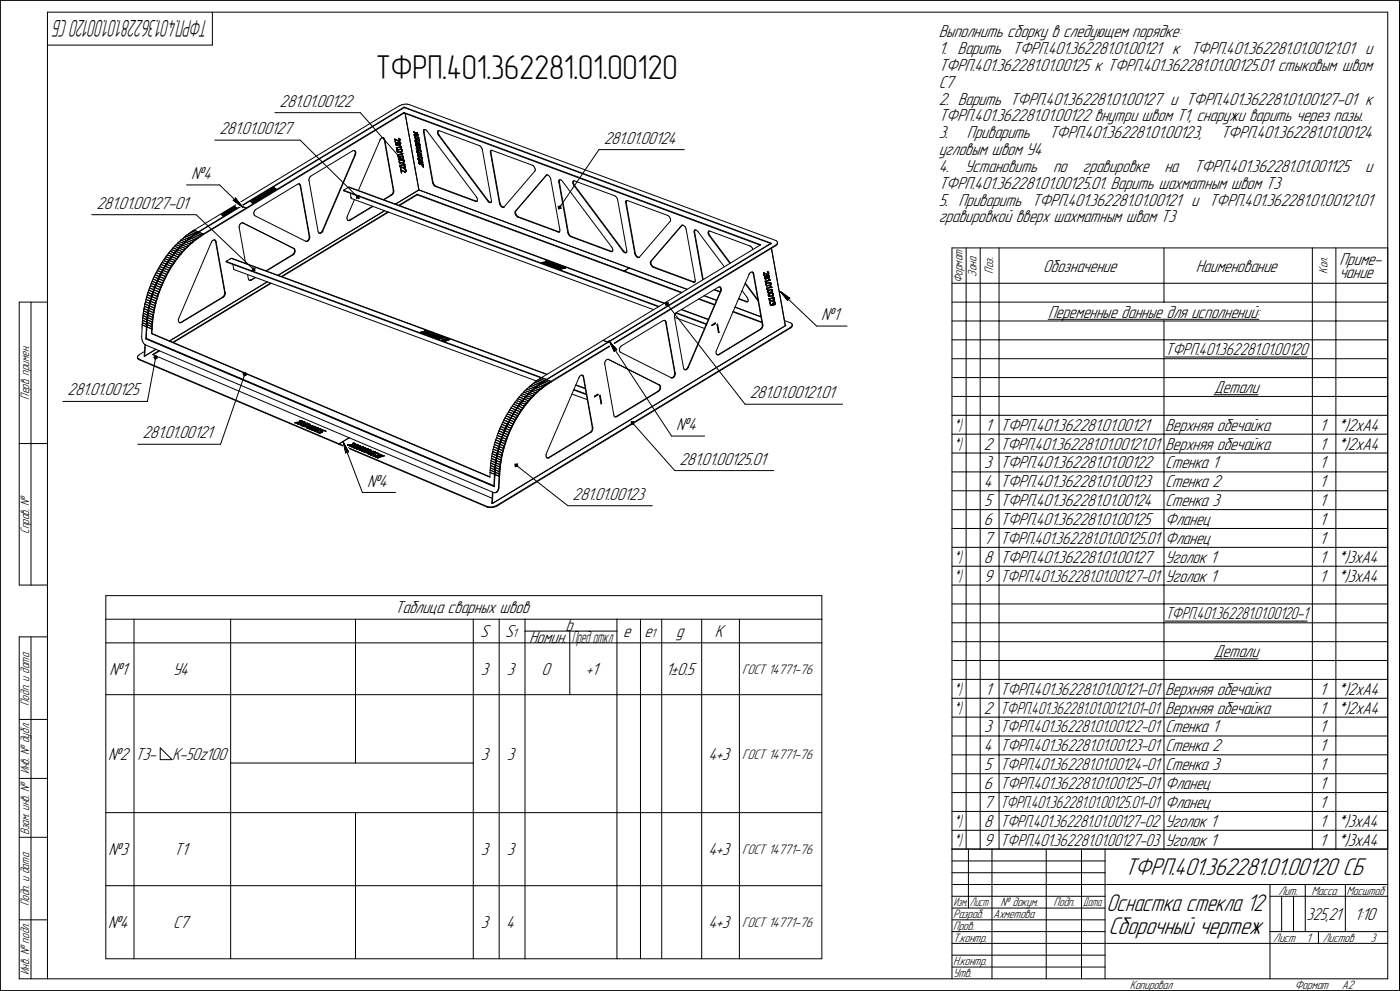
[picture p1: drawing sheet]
<svg xmlns="http://www.w3.org/2000/svg" width="594mm" height="420mm" viewBox="0 0 594 420" stroke-linecap="round" stroke-linejoin="round" font-family="sans-serif">
<defs><g id="words">
<text font-size="14.6" x="159.5" y="33.5">ТФРП.401.362281.01.00120</text>
<g font-size="10.9">
<text x="477.4" y="371.2">ТФРП.401.362281.01.00120 СБ</text>
<text x="470.6" y="396.2">Сборочный чертеж</text>
</g>
<text font-size="10.8" x="469.7" y="386.2">Оснастка стекла 12</text>
<text font-size="10.5" x="88.7" y="8.6" transform="rotate(-180 88.7 8.6)">ТФРП.401.362281.01.00120 СБ</text>
<g font-size="7.8">
<text x="398.5" y="15.8">Выполнить сборку в следующем порядке:</text>
<text x="398.5" y="23">1. Варить ТФРП.401.362281.01.00121 к ТФРП.401.362281.01.00121.01 и</text>
<text x="398.5" y="30.1">ТФРП.401.362281.01.00125 к ТФРП.401.362281.01.00125.01 стыковым швом</text>
<text x="398.5" y="37.2">С7</text>
<text x="118.7" y="45.2">281.01.00122</text>
<text x="398.5" y="44.4">2. Варить ТФРП.401.362281.01.00127 и ТФРП.401.362281.01.00127-01 к</text>
<text x="398.5" y="51.5">ТФРП.401.362281.01.00122 внутри швом Т1, снаружи варить через пазы.</text>
<text x="93.2" y="56.9">281.01.00127</text>
<text x="398.5" y="58.7">3.</text>
<text x="410.5" y="58.7">Приварить</text>
<text x="445.3" y="58.7">ТФРП.401.362281.01.00123,</text>
<text x="518.3" y="58.7">ТФРП.401.362281.01.00124</text>
<text x="256.3" y="60.9">281.01.00124</text>
<text x="398.5" y="65.8">угловым швом У4</text>
<text x="81.2" y="75.9">№4</text>
<text x="398.5" y="72.9">4.</text>
<text x="409.6" y="72.9">Установить</text>
<text x="447.1" y="72.9">по</text>
<text x="459.6" y="72.9">гравировке</text>
<text x="494.3" y="72.9">на</text>
<text x="506.8" y="72.9">ТФРП.401.362281.01.001125</text>
<text x="579.6" y="72.9">и</text>
<text x="398.5" y="80.1">ТФРП.401.362281.01.00125.01. Варить шахматным швом Т3</text>
<text x="41" y="88.5">281.01.00127-01</text>
<text x="398.5" y="87.2">5. Приварить ТФРП.401.362281.01.00121 и ТФРП.401.362281.01.00121.01</text>
<text x="398.5" y="94.3">гравировкой вверх шахматным швом Т3</text>
<text x="568.6" y="112.3">Приме-</text>
<text x="442.8" y="115.2">Обозначение</text>
<text x="507.7" y="115.2">Наименование</text>
<text x="568.6" y="118.1">чание</text>
<text x="348.7" y="135.8">№1</text>
<text x="445" y="134.7">Переменные данные для исполнений:</text>
<text x="28.7" y="167.7">281.01.00125</text>
<text x="515.4" y="166.7">Детали</text>
<text x="318.3" y="168.9">281.01.00121.01</text>
<text x="60.4" y="185.9">281.01.00121</text>
<text x="287.1" y="182.4">№4</text>
<text x="418.2" y="182.7">1</text>
<text x="424.7" y="182.7">ТФРП.401.362281.01.00121</text>
<text x="494.6" y="182.7">Верхняя обечайка</text>
<text x="560.2" y="182.7">1</text>
<text x="567.6" y="182.7">*)2xA4</text>
<text x="417.7" y="190.7">2</text>
<text x="424.7" y="190.7">ТФРП.401.362281.01.00121.01</text>
<text x="494.6" y="190.7">Верхняя обечайка</text>
<text x="560.2" y="190.7">1</text>
<text x="567.6" y="190.7">*)2xA4</text>
<text x="288.5" y="197.1">281.01.00125.01</text>
<text x="417.9" y="198.7">3</text>
<text x="424.7" y="198.7">ТФРП.401.362281.01.00122</text>
<text x="494.6" y="198.7">Стенка 1</text>
<text x="560.2" y="198.7">1</text>
<text x="155.9" y="206.4">№4</text>
<text x="417.7" y="206.7">4</text>
<text x="424.7" y="206.7">ТФРП.401.362281.01.00123</text>
<text x="494.6" y="206.7">Стенка 2</text>
<text x="560.2" y="206.7">1</text>
<text x="243.1" y="211.9">281.01.00123</text>
<text x="417.9" y="214.7">5</text>
<text x="424.7" y="214.7">ТФРП.401.362281.01.00124</text>
<text x="494.6" y="214.7">Стенка 3</text>
<text x="560.2" y="214.7">1</text>
<text x="417.7" y="222.7">6</text>
<text x="424.7" y="222.7">ТФРП.401.362281.01.00125</text>
<text x="494.6" y="222.7">Фланец</text>
<text x="560.2" y="222.7">1</text>
<text x="417.7" y="230.7">7</text>
<text x="494.6" y="230.7">Фланец</text>
<text x="560.2" y="230.7">1</text>
<text x="417.7" y="238.7">8</text>
<text x="424.7" y="238.7">ТФРП.401.362281.01.00127</text>
<text x="494.6" y="238.7">Уголок 1</text>
<text x="560.2" y="238.7">1</text>
<text x="567.6" y="238.7">*)3xA4</text>
<text x="417.7" y="246.7">9</text>
<text x="494.6" y="246.7">Уголок 1</text>
<text x="560.2" y="246.7">1</text>
<text x="567.6" y="246.7">*)3xA4</text>
<text x="167.7" y="260.2">Таблица сварных швов</text>
<text x="240.1" y="267.7">b</text>
<text x="203.9" y="270.2">S</text>
<text x="214.4" y="270.2">S</text>
<text x="224.6" y="272.7">Номин.</text>
<text x="264.6" y="270.2">e</text>
<text x="273.6" y="270.2">e</text>
<text x="287.1" y="270.2">g</text>
<text x="303.4" y="270.2">K</text>
<text x="515.4" y="278.7">Детали</text>
<text x="46.4" y="286.2">№1</text>
<text x="73.3" y="286.2">У4</text>
<text x="204.1" y="286.2">3</text>
<text x="215.1" y="286.2">3</text>
<text x="229.9" y="286.2">0</text>
<text x="248.7" y="286.2">+1</text>
<text x="282.6" y="286.2">1±0.5</text>
<text x="418.2" y="294.7">1</text>
<text x="494.6" y="294.7">Верхняя обечайка</text>
<text x="560.2" y="294.7">1</text>
<text x="567.6" y="294.7">*)2xA4</text>
<text x="417.7" y="302.7">2</text>
<text x="494.6" y="302.7">Верхняя обечайка</text>
<text x="560.2" y="302.7">1</text>
<text x="567.6" y="302.7">*)2xA4</text>
<text x="417.9" y="310.7">3</text>
<text x="494.6" y="310.7">Стенка 1</text>
<text x="560.2" y="310.7">1</text>
<text x="45.9" y="322.2">№2</text>
<text x="57.4" y="322.2">Т3-</text>
<text x="73" y="322.2">K-50z100</text>
<text x="204.1" y="322.2">3</text>
<text x="215.1" y="322.2">3</text>
<text x="300.8" y="322.2">4+3</text>
<text x="417.7" y="318.7">4</text>
<text x="494.6" y="318.7">Стенка 2</text>
<text x="560.2" y="318.7">1</text>
<text x="417.9" y="326.7">5</text>
<text x="494.6" y="326.7">Стенка 3</text>
<text x="560.2" y="326.7">1</text>
<text x="417.7" y="334.7">6</text>
<text x="494.6" y="334.7">Фланец</text>
<text x="560.2" y="334.7">1</text>
<text x="417.7" y="342.7">7</text>
<text x="494.6" y="342.7">Фланец</text>
<text x="560.2" y="342.7">1</text>
<text x="417.7" y="350.7">8</text>
<text x="494.6" y="350.7">Уголок 1</text>
<text x="560.2" y="350.7">1</text>
<text x="567.6" y="350.7">*)3xA4</text>
<text x="417.7" y="358.7">9</text>
<text x="494.6" y="358.7">Уголок 1</text>
<text x="560.2" y="358.7">1</text>
<text x="567.6" y="358.7">*)3xA4</text>
<text x="46.1" y="362.7">№3</text>
<text x="73.9" y="362.7">T1</text>
<text x="204.1" y="362.7">3</text>
<text x="215.1" y="362.7">3</text>
<text x="300.8" y="362.7">4+3</text>
<text x="45.9" y="393.7">№4</text>
<text x="73.5" y="393.7">С7</text>
<text x="204.1" y="393.7">3</text>
<text x="214.9" y="393.7">4</text>
<text x="300.8" y="393.7">4+3</text>
<text x="575" y="390.2">1:10</text>
</g>
<g font-size="7.7">
<text x="494.7" y="150.7">ТФРП.401.362281.01.00120</text>
<text x="424.7" y="230.7">ТФРП.401.362281.01.00125.01</text>
<text x="424.7" y="246.7">ТФРП.401.362281.01.00127-01</text>
<text x="494.8" y="262.7">ТФРП.401.362281.01.00120-1</text>
<text x="424.7" y="294.7">ТФРП.401.362281.01.00121-01</text>
<text x="424.7" y="302.7">ТФРП.401.362281.01.00121.01-01</text>
<text x="424.7" y="310.7">ТФРП.401.362281.01.00122-01</text>
<text x="424.7" y="318.7">ТФРП.401.362281.01.00123-01</text>
<text x="424.7" y="326.7">ТФРП.401.362281.01.00124-01</text>
<text x="424.7" y="334.7">ТФРП.401.362281.01.00125-01</text>
<text x="424.7" y="342.7">ТФРП.401.362281.01.00125.01-01</text>
<text x="424.7" y="350.7">ТФРП.401.362281.01.00127-02</text>
<text x="424.7" y="358.7">ТФРП.401.362281.01.00127-03</text>
<text x="554.7" y="390.2">325,21</text>
</g>
<g font-size="7.5">
<text x="404.9" y="182.7">*)</text>
<text x="404.9" y="190.7">*)</text>
<text x="404.9" y="238.7">*)</text>
<text x="404.9" y="246.7">*)</text>
<text x="242.7" y="272.7">Пред откл</text>
<text x="404.9" y="294.7">*)</text>
<text x="404.9" y="302.7">*)</text>
<text x="404.9" y="350.7">*)</text>
<text x="404.9" y="358.7">*)</text>
</g>
<g font-size="6.2">
<text x="315.1" y="285.8">ГОСТ 14771-76</text>
<text x="315.1" y="321.8">ГОСТ 14771-76</text>
<text x="315.1" y="362.3">ГОСТ 14771-76</text>
<text x="315.1" y="393.3">ГОСТ 14771-76</text>
</g>
<g font-size="5.5">
<text x="414.6" y="117.3" transform="rotate(-90 414.6 117.3)">Зона</text>
<text x="421.6" y="116" transform="rotate(-90 421.6 116)">Поз.</text>
<text x="563.6" y="116.1" transform="rotate(-90 563.6 116.1)">Кол.</text>
<text x="408.6" y="120.1" transform="rotate(-90 408.6 120.1)">Формат</text>
<text x="12.4" y="169.5" transform="rotate(-90 12.4 169.5)">Перв. примен.</text>
<text x="12.4" y="226.5" transform="rotate(-90 12.4 226.5)">Справ. №</text>
<text x="217.6" y="270.2">1</text>
<text x="276.4" y="270.2">1</text>
<text x="12.4" y="299.4" transform="rotate(-90 12.4 299.4)">Подп. и дата</text>
<text x="12.4" y="328.5" transform="rotate(-90 12.4 328.5)">Инв. № дубл.</text>
<text x="12.4" y="354.2" transform="rotate(-90 12.4 354.2)">Взам. инв. №</text>
<text x="542.7" y="379.4">Лит.</text>
<text x="556.7" y="379.4">Масса</text>
<text x="571.7" y="379.4">Масштаб</text>
<text x="12.4" y="384.4" transform="rotate(-90 12.4 384.4)">Подп. и дата</text>
<text x="404.6" y="389.4">Разраб.</text>
<text x="421.7" y="389.4">Ахметова</text>
<text x="424.8" y="384.4">№ докум.</text>
<text x="447.3" y="384.4">Подп.</text>
<text x="404.6" y="394.4">Пров.</text>
<text x="404.6" y="399.4">Т.контр.</text>
<text x="540.5" y="399.4">Лист</text>
<text x="554.6" y="399.4">1</text>
<text x="561.6" y="399.4">Листов</text>
<text x="581.8" y="399.4">3</text>
<text x="12.4" y="413.5" transform="rotate(-90 12.4 413.5)">Инв. № подл.</text>
<text x="404.6" y="409.4">Н.контр.</text>
<text x="404.6" y="414.4">Утв.</text>
<text x="479.7" y="419.4">Копировал</text>
<text x="549.6" y="419.4">Формат</text>
<text x="569.6" y="419.4">A2</text>
</g>
<g font-size="5.4">
<text x="404.8" y="384.4">Изм.</text>
<text x="411.8" y="384.4">Лист</text>
<text x="459.8" y="384.4">Дата</text>
</g>
</g></defs>
<g fill="none" stroke="#000" stroke-width=".42">
<path d="M.2 .2v420zM.2 .2h593.9zM20.2 5.2v410zM20.2 5.2h569zM20.2 19.1h70zM90.2 5.2v13.9zM589.2 5.2v410zM594.1 .2v420zM91.2 59.4h36.2zM116.7 47.8h36.3zM127.4 59.4l24.5 24.2zM153 47.8l16.7 18.9z"/>
<path d="M161.3 59.4l-9.2 21.4zM161.3 59.4h.1M161.6 58.9l.4-.3zM161.6 58.9l-.3 .5zM162 58.6l.4-.2zM162.4 58.4l.4 .1zM162.7 58.4h.1M162.7 58.4l.2 .3zM162.9 58.5h.1M162.9 58.5l.3 .3zM162.9 58.7l.2 .4zM163.1 59.1l.2 .1z"/>
<path d="M163.1 59.1l3.9 21.6zM163.2 58.8l.1 .4zM163.3 59.2l3.9 21.6zM167.6 59.1l.2 1.1zM167.6 59.1h.1M167.6 59h.1M167.6 59l1.5 .7zM167.7 59.2l.2 .9zM167.7 59.2l1.3 .7zM169 59.9h.1M169.1 59.9h.1M169.2 59.7h.1"/>
<path d="M169.2 59.9h.1M169.3 59.7h.1M169.2 58.8h.1M169.3 58.7h.1M169.2 58.7h.1M169.3 58.9h.1M169.3 59.9h.1M169.5 59.7h.1M169.4 58.7h.1M169.4 59.9h.1M169.4 58.9h.1M169.5 58.8h.1"/>
<path d="M169.5 59.6h.1M169.6 44.8h.1M169.6 58.8h.1M169.5 59.9h.1M169.5 59h.1M169.6 58.9h.1M169.6 59.1h.1M169.6 59.5h.1M169.6 44.8l.8-.3zM169.6 59.4h.1M169.7 59h.1M169.6 59.2h.1"/>
<path d="M169.6 59.3h.1M169.6 59.8h.1M169.8 59.1h.1M169.7 59.6h.1M169.8 59.2h.1M169.8 59.5h.1M169.8 59.3h.1M170.4 44.5l1-.3zM171.4 44.2h.9zM171.5 47.7l151.5 56.1zM171.5 47.7v.3zM171.5 48l151.2 56z"/>
<path d="M171.6 45.6l155.6 57.7zM171.6 45.4v.3zM171.6 45.4l155.9 57.8zM172 48.1l5.8 32.5zM172.3 44.2h.8zM173.1 44.2l.6 .2zM173.7 44.4l155.6 57.6zM175.7 55.9h.1M175.6 55.9h.1M175.6 56h.1M175.7 56h.1M175.7 55.9l1.4 1.4z"/>
<path d="M175.7 56l1.5 1.5zM175.9 57.3h.1M175.9 57h.1M175.9 57.1h.1M175.9 57.4h.1M175.9 56.9h.1M175.9 57.5h.1M176 56.9h.1M176 57.7h.1M176 57.5h.1M176 57.2h.1M176 57.4h.1"/>
<path d="M176 57.3h.1M176 58.3h.1M176.1 57.6h.1M176.1 57h.1M176 58.4l.6 .8zM176.1 58.3h.1M176.1 58.4h.1M176.1 57.1h.1M176.1 57.8h.1M176.1 57.7h.1M176.1 58.4l.5 .8zM176.1 58.3l1.9 1.4z"/>
<path d="M176.2 57.1h.1M176.1 58h.1M176.2 57.9h.1M176.2 58h.1M176.2 59.7h.1M176.2 59.6h.1M176.3 58h.1M176.3 57.1h.1M176.3 57.2h.1M176.3 59.5h.1M176.3 58.1h.1M176.3 58.5l1.7 1.4z"/>
<path d="M176.3 59.9h.1M176.3 58.5l.4 .7zM176.4 58h.1M176.4 57.1h.1M176.4 59.4h.1M176.4 58.1h.1M176.4 57.3h.1M176.4 57.2h.1M176.5 59.5h.1M176.4 59.9h.1M176.4 59.7h.1M176.4 59.8h.1"/>
<path d="M176.4 57.4h.1M176.5 57.3h.1M176.5 59.6h.1M176.4 59.6h.1M176.6 57.4h.1M176.6 59.7h.1M176.6 59.6h.1M176.5 57.4h.1M176.5 57.5l1.4 1.9zM176.5 57.4l1.4 2zM176.6 57.4l1.2 1.7zM176.6 59.2h.1"/>
<path d="M176.6 59.3h.1M176.6 59.7l1.2 .9zM176.7 56.3h.1M176.6 56.4h.1M176.6 59.6l1.2 .9zM176.6 56.3h.1M176.7 59.3h.1M176.7 56.5h.1M176.7 56.3l.3 .3zM176.7 59.2h.1M176.7 56.5l.3 .3zM177 56.3v.3z"/>
<path d="M177 56.3h.1M177 56.8l.1 .5zM177.1 56.3h.1M177.1 56.4h.1M177.1 56.5h.1M177.1 56.5l.1 .2zM177.2 56.7l.3 .3zM177.2 57.5h.1M177.2 56.9l.1 .6zM177.2 56.9l.3 .3zM177.3 57.5h.1M177.5 57.2h.1"/>
<path d="M177.6 57.1h.1M177.6 57.2h.1M177.7 58.2l.1 .9zM177.7 58.2h.1M177.8 58.2h.1M177.8 58.3h.1M177.8 58.3l.2 1.1zM177.9 59.4h.1M178 59.8h.1M178 59.4h.1M178 59.9h.1M178.1 59.8h.1"/>
<path d="M178.1 59.9h.1M179.7 55.5l.1 .4zM179.8 55.9l3.8 21.6zM179.8 55.9l.2-.1zM179.8 55.2l-.1 .3zM180 55.6h.1M180 55.2v.4zM180 55.8l3.9 21.5zM180.2 54.9h.1M180 55l-.2 .2zM180.1 54.9l-.1 .3zM180.2 54.9h.3z"/>
<path d="M180.5 54.9l.4 .3zM180.9 55.2l.5 .4zM181.4 55.6l20.8 27.9zM185.7 56l.1 .5zM185.8 56.5l.1 .5zM185.8 55.7l-.1 .3zM185.9 55.7v.4zM185.9 56.1l.1 .5zM185.9 57l.3 .4zM186 55.5l.2-.1zM186 55.5l-.2 .2zM186 56.6l.3 .5z"/>
<path d="M186.1 55.5l-.2 .2zM186.2 57.4l.2-.1zM186.2 55.4l.3 .1zM186.2 57.4l20.9 27.9zM186.3 57.1h.1M186.4 57.3l20.9 27.8zM186.5 55.5l17 6.3zM79.2 78.4h14zM93.2 78.4l9.8 9.5zM115.7 79.9h.1M115.7 79.9l.6-.4zM115.8 79.9l.5-.3z"/>
<path d="M116.3 79.6l-.1 .7zM116.3 79.6v.7zM116.4 79.5h.1M116.5 79.5h.1M116.5 79.5l-.1 .8zM126.3 78.1l.4-.1zM126.7 78h.4zM127 78h.1M127 78l.3 .3zM127.2 78.1h.1M127.2 78.1l.3 .3zM127.3 78.3l.1 .4z"/>
<path d="M127.4 78.7l3.9 21.5zM127.4 78.7l.2 .1zM127.5 78.4l.1 .4zM127.6 78.8l3.9 21.5zM131.1 76.5h.1M131.2 75.9l-.1 .6zM131.2 76.6l3.8 21.6zM131.4 75.4l-.2 .5zM131.7 75l-.3 .4zM132 74.7l17.7-10.7zM132 74.7l-.3 .3zM147.7 79.6l.3-.2z"/>
<path d="M148 79.4l133.9 49.3zM148.1 79.4h.1M148.1 79.4h.2zM148.3 79.4l133.8 49.2zM149.7 64l.4-.2zM150.1 63.8h.4zM150.5 63.8h.1M150.5 63.8l.2 .4zM150.7 63.9h.1M150.7 65.7h.2zM150.7 63.9l.2 .3zM150.7 65.7l-13.9 32.2z"/>
<path d="M150.7 64.2l.1 .4zM150.8 65.1l-.1 .6zM150.8 64.6v.5zM150.9 65.7l-13.9 32.3zM150.9 64.2l.1 .5zM151 65.2l-.1 .5zM151 64.7v.5zM167.8 60.2h.1M167.9 60.2h.1M167.9 61.1h.1M167.9 60.8h.1M167.9 60.9h.1"/>
<path d="M168 61.3h.1M168 61.4h.1M168 60.7h.1M168.1 61.5h.1M168.2 60.5h.1M168.1 60.6h.1M168.1 61h.1M168.1 61.2h.1M168.1 60.9h.1M168.1 61.3h.1M168.1 60.8h.1M168.2 61.4h.1"/>
<path d="M168.3 60.5h.1M168.2 61.6h.1M168.2 60.7h.1M168.3 60.6h.1M168.3 62.7h.1M168.3 62.6h.1M168.3 60.5l.3-.1zM168.3 61.6h.1M168.3 61.4h.1M168.3 61.5h.1M168.3 62.6l1.8-.4zM168.3 60.6h.3z"/>
<path d="M168.4 62.7l1.9-.3zM168.4 63h.1M168.4 63.1h.1M168.4 63.2h.1M168.4 61.6h.1M168.4 61.7h.1M168.4 61.5h.1M168.5 63h.1M168.5 61.5l.3-.1zM168.5 63.2h.1M168.6 63h.1M168.5 63.8h.1"/>
<path d="M168.5 63.9h.1M168.5 61.6h.3zM168.5 64.1h.1M168.6 63.1h.1M168.6 64.2h.1M168.6 63.2h.1M168.6 64.3h.1M168.6 63.7h.1M168.7 60.6h.1M168.7 60.4h.1M168.7 64.5h.1M168.7 64h.1"/>
<path d="M168.8 63.5h.1M168.7 63.6h.1M168.7 63.9h.1M168.7 63.8h.1M168.7 64.2h.1M168.7 64.3h.1M168.8 60.6h.1M168.8 60.4h.1M168.8 63.7h.1M168.9 63.5h.1M168.8 61.4h.1M168.8 64.3h.1"/>
<path d="M168.8 64.6h.1M168.9 63.6h.1M168.8 63.6h.1M168.8 64.4h.1M168.8 61.6h.1M168.9 60.5h.1M168.9 60.6h.1M168.9 65.6h.1M168.9 65.7h.1M168.9 64.4h.1M168.9 63.5l1.2-.3zM168.9 61.4h.1"/>
<path d="M168.9 64.6h.1M169 60.7h.1M168.9 63.6l1.2-.2zM168.9 64.5h.1M168.9 61.6h.1M168.9 65.6l1.8-.4zM169 60.5h.1M169 65.7l1.9-.4zM169 61.3h.1M169 64.6h.1M169 66.1h.1M169 66.2h.1"/>
<path d="M169 64.5h.1M169 66h.1M169 61.5h.1M169 60.6h.1M169.1 60.6h.1M169 61h.1M169 60.8h.1M169 61.2h.1M169 61.1h.1M169.1 66h.1M169.1 66.3h.1M169.1 60.5h.1"/>
<path d="M169.1 66.2h.1M169.1 64.5l1.2-.3zM169.1 66.8h.1M169.1 66.9h.1M169.1 64.6l1.2-.2zM169.1 61.5h.1M169.2 60.4h.1M169.2 66h.1M169.1 67.1h.1M169.1 67.2l1.1 .1zM169.2 66.1h.1M169.2 66.7h.1"/>
<path d="M169.2 60.9h.1M169.2 60.7h.1M169.2 60.8h.1M169.1 61.4h.1M169.2 61.3h.1M169.2 67.2h.1M169.2 61.2h.1M169.2 66.2h.1M169.2 61h.1M169.2 60.6h.1M169.2 67.4h.1M169.2 66.1l.2 .2z"/>
<path d="M169.2 66.1l-.1 1.1zM169.2 66.1l1.1 .1zM169.3 60.5h.1M169.2 66.9h.1M169.2 67h.1M169.3 60.4h.1M169.4 66.5h.1M169.2 66.5h.1M169.4 66.7h.1M169.3 61.1h.1M169.3 67.2h.1M169.3 66.8h.1"/>
<path d="M169.3 61.3h.1M169.3 67h.1M169.4 60.3h.1M169.3 67.3h.1M169.4 60.5h.1M169.3 67l.7 .1zM169.4 67.4h.1M169.4 61.2h.1M169.4 67.6h.1M169.4 61.3h.1M169.5 60.3h.1M169.5 66.4h.1"/>
<path d="M169.5 66.5h.1M169.4 66.3l-.1 .7zM169.4 66.3l.7 .1zM169.5 66.6h.1M169.4 66.6h.1M169.5 60.5h.1M169.4 68.3h.1M169.4 68.5h.1M169.6 60.5h.1M169.4 68.6h.1M169.5 66.4l1.2-.2zM169.5 67.4h.1"/>
<path d="M169.5 67.6h.1M169.5 61.2h.1M169.5 68.7h.1M169.5 61.3h.1M169.5 66.6l1.2-.3zM169.5 68.2h.1M169.5 68.9h.1M169.5 66.5v.3zM169.5 66.8l.3 .1zM169.5 66.5h.4zM169.7 68h.1M169.5 68.1h.1"/>
<path d="M169.5 68.5h.1M169.6 60.3h.1M169.6 68.4h.1M169.6 68.5h.1M169.6 61.3h.1M169.6 68.7h.1M169.6 69h.1M169.6 67.5h.1M169.7 60.5h.1M169.6 68.3h.1M169.6 68.8h.1M169.6 67.6h.1"/>
<path d="M169.7 60.3h.1M169.8 68.2h.1M169.7 68.2h.1M169.8 67.9h.1M169.7 67.5l1.2-.3zM169.7 61.8h.1M169.7 68.9h.1M169.7 61.9h.1M169.8 60.3h.1M169.7 69.1h.1M169.8 61.8h.1M169.8 60.5h.1"/>
<path d="M169.7 67.6h.1M169.8 68.1h.1M169.7 61.3h.1M169.7 67.6l1.2-.2zM169.7 61.1h.1M169.7 61.9l.4 .3zM169.8 70.2h.1M169.8 61.3h.1M169.8 68.9h.1M169.8 69h.1M169.8 70.1h.1M169.8 69.1h.1"/>
<path d="M169.8 61.8l.5 .4zM169.8 67.9l1.2-.2zM169.8 60.4h.1M169.8 68.1l1.2-.2zM169.9 60.6h.1M169.8 70.1l1.8-.4zM169.8 61.1h.1M169.9 70.6h.1M169.8 69.2h.1M169.9 60.4h.1M169.8 70.2l2-.4zM169.8 70.6h.1"/>
<path d="M169.8 70.7h.1M169.8 70.7l.3 1zM169.9 61.3h.1M169.9 69h.1M169.9 60.7h.1M169.9 66.5l-.1 .4zM169.9 69.2h.1M169.9 70.6l1.5 .6zM169.9 61h.1M169.9 60.9h.1M169.9 60.8h.1M170 60.5h.1"/>
<path d="M170 69l1.2-.3zM169.9 61.2h.1M170 61.2h.1M170.1 60.6h.1M170 69.2l1.2-.3zM170 70.8l1.3 .6zM170 70.8l.2 .9zM170.1 71.7h.1M170.1 71.8h.1M170.1 60.7h.1M170.1 66.4l-.1 .7zM170 61.1h.1"/>
<path d="M170.1 61h.1M170.1 60.8h.1M170.2 63.2h.1M170.1 72.1h.1M170.1 72.2h.1M170.2 72.1h.1M170.2 63.4h.1M170.1 72.2l.2 1zM170.3 63.2h.1M170.2 71.7h.1M170.3 63.4h.1M170.2 71.8h.1"/>
<path d="M170.3 72.1h.1M170.2 72.1l1.5 .7zM170.3 64.9h.1M170.3 72.1l1.4 .7zM170.3 64.8h.1M170.3 66.2l-.1 1.1zM170.3 72.3l1.4 .6zM170.3 64.7h.1M170.3 72.3l.2 .9zM170.3 62.4h.1M170.3 64.2h.1M170.3 64.9l.4 .3z"/>
<path d="M170.4 63.2h.1M170.3 64.4h.1M170.4 64.8h.1M170.3 62.3h.1M170.4 62.2h.1M170.4 63.4h.1M170.3 73.2h.1M170.3 73.3h.1M170.4 63.3h.1M170.4 62.3h.1M170.4 73.3h.1M170.4 64.8l.5 .4z"/>
<path d="M170.4 64.2h.1M170.4 63.5h.1M170.6 63.4h.1M170.5 63.3h.1M170.4 64.1h.1M170.4 64.3h.1M170.5 63.5h.1M170.5 73.2h.1M170.5 63.6h.1M170.5 73.3h.1M170.5 64.1h.1M170.5 63.6l.1 .2z"/>
<path d="M170.5 64.3h.1M170.6 64.3h.1M170.6 63.5h.1M170.5 64h.1M170.6 63.9h.1M170.6 63.6h.1M170.7 63.8h.1M170.6 64.2h.1M170.7 64.1h.1M170.7 63.9h.1M170.8 66.2h.1M170.8 66.3h.1"/>
<path d="M170.9 66.2h.1M170.9 66.4h.1M170.9 67.2h.1M170.9 65.3h.1M170.9 67.4h.1M171 65.2h.1M170.9 65.2h.1M171 66.3h.1M171 66.2h.1M171 66.4h.1M171.1 67.7h.1M171 67.2h.1"/>
<path d="M171 65.3h.1M171 66.5h.1M171.2 66.3h.1M171 67.1h.1M171 67.4h.1M171.1 67.9h.1M171.1 66.5h.1M171.2 67.7h.1M171.2 67.9h.1M171.1 67.4h.1M171.1 66.6h.1M171.1 67.1h.1"/>
<path d="M171.2 66.8h.1M171.2 66.5h.1M171.1 67h.1M171.2 66.9h.1M171.2 69.3h.1M171.2 69.4h.1M171.2 68.7h.1M171.2 66.6h.1M171.2 69.4l.4 .3zM171.3 67.7h.1M171.2 67.3h.1M171.3 66.8h.1"/>
<path d="M171.2 68.9h.1M171.3 67.9h.1M171.3 69.3h.1M171.3 68.7h.1M171.2 67.1h.1M171.3 67.1h.1M171.3 66.9h.1M171.3 67.8h.1M171.3 68h.1M171.3 69.3l.5 .4zM171.4 67.8h.1M171.4 68.1h.1"/>
<path d="M171.4 67.9h.1M171.3 71.4h.1M171.4 68.2h.1M171.4 68.9h.1M171.4 71.5h.1M171.4 71.4h.1M171.4 71.3h.1M171.4 68.3h.1M171.5 68h.1M171.5 71.3h.1M171.4 68.6h.1M171.4 68.5h.1"/>
<path d="M171.4 68.4h.1M171.5 68.1h.1M171.5 71.5h.1M171.6 71.3h.1M171.5 70.4h.1M171.6 70.3h.1M171.5 70.3h.1M171.6 68.3h.1M171.5 68.7h.1M171.4 68.8h.1M171.6 68.1h.1M171.6 68.6h.1"/>
<path d="M171.6 68.4h.1M171.6 70.4h.1M171.6 68.5h.1M171.6 71.5h.1M171.7 71.2h.1M171.7 70.3h.1M171.7 71.5h.1M171.7 72.9h.1M171.7 70.4h.1M171.8 70.3h.1M171.7 72.8h.1M171.7 73h.1"/>
<path d="M171.7 70.5h.1M171.8 71.2h.1M171.8 72.8h.1M171.8 69.8h.1M171.8 71.4h.1M171.9 70.4h.1M171.8 73h.1M171.8 70.5h.1M171.8 71.8h.1M171.9 69.7h.1M171.8 70.6h.1M171.8 71.9h.1"/>
<path d="M171.9 72.8h.1M171.9 71.8h.1M171.9 72h.1M171.9 73h.1M171.9 69.8h.1M171.9 70.6h.1M171.9 71.1h.1M171.9 71h.1M172 70.5h.1M171.9 70.8h.1M171.9 70.9h.1M171.9 70.7h.1"/>
<path d="M172 72.8h.1M172 71.8h.1M172 72h.1M172 73h.1M171.9 71.3h.1M172 70.6h.1M172.1 71.8h.1M172.1 70.7h.1M172.1 72.7h.1M172 71.2h.1M172.1 72.1h.1M172.2 71.9h.1"/>
<path d="M172.1 71h.1M172.1 70.9h.1M172.1 72.9h.1M172 71h.1M172.2 72h.1M172.2 72.6h.1M172.2 72.1h.1M172.3 72.1h.1M172.2 72.3h.1M172.2 72.4h.1M172.2 72.5h.1M172.2 72.2h.1"/>
<path d="M172.2 72.9h.1M172.4 72.3h.1M172.3 72.7h.1M172.3 72.6h.1M172.4 72.4h.1M172.4 72.6h.1M176.3 60h.1M176.3 60.1h.1M176.4 60.2h.1M176.4 60h.1M176.5 60.4h.1M176.4 60.4h.1"/>
<path d="M176.4 60.1h.1M176.5 61.3h.1M176.6 61h.1M176.5 61h.1M176.5 61.1h.1M176.5 60.2h.1M176.5 61.4h.1M176.5 60.3h.1M176.6 61.6h.1M176.6 60.5h.1M176.6 61.7h.1M176.6 61.4h.1"/>
<path d="M176.7 61h.1M176.7 61.3h.1M176.6 61.3h.1M176.6 60.4h.1M176.7 61.6h.1M176.7 61.2h.1M176.7 60.7h.1M176.7 61.9h.1M176.7 60.5h.1M176.7 62.8h.1M176.8 61.1h.1M176.7 61.8h.1"/>
<path d="M176.7 62.9h.1M176.8 62.8h.1M176.8 61.2h.1M176.8 60.7l1.2 .9zM176.8 62.9l.5 .9zM176.8 61.8h.1M176.8 62.8l1.9 1.5zM176.8 60.6l1.1 .9zM176.8 62.9h.1M176.9 61.3h.1M176.8 62.1h.1M176.8 61.1l1.2 .9z"/>
<path d="M176.9 61.3l1.2 .8zM176.9 62h.1M176.9 62.2h.1M176.9 62.1h.1M177 64.1h.1M177 64.3h.1M177 64.4h.1M177 63.1l1.7 1.3zM177 63.1l.4 .6zM177 62.1l1.2 .9zM177 64.6h.1M177 64h.1"/>
<path d="M177 62.3l1.2 .9zM177.1 64h.1M177.1 64.7h.1M177.2 64h.1M177.1 64.6h.1M177.1 64.2h.1M177.1 64.3h.1M177.1 64.4h.1M177.2 64.2h.1M177.2 64.6h.1M177.2 64.9h.1M177.2 65.8h.1"/>
<path d="M177.3 64.1h.1M177.3 64.2h.1M177.2 64.7h.1M177.2 65.7h.1M177.3 65.8h.1M177.2 65.9l.6 .8zM177.3 65.1h.1M177.3 63.8h.1M177.3 65.8l1.9 1.4zM177.3 65h.1M177.3 64.3h.1M177.4 64.3h.1"/>
<path d="M177.3 64.9h.1M177.3 64.3l1.2 .9zM177.3 64.1l1.2 .9zM177.4 64.3l1.1 .9zM177.4 63.8h.1M177.4 65.2h.1M177.4 65h.1M177.5 67.4h.1M177.5 67.1h.1M177.5 67.2h.1M177.5 66.1l.3 .6zM177.5 66.1h.1"/>
<path d="M177.5 66.1l1.7 1.3zM177.5 65.1l1.1 .9zM177.5 65.3l1.2 .9zM177.6 67.1h.1M177.5 67.6h.1M177.7 67.1h.1M177.6 67.6h.1M177.6 67.7h.1M177.6 67.3h.1M177.6 67.4h.1M177.6 67.8h.1M177.7 67.8h.1"/>
<path d="M177.7 67.3h.1M177.7 67.6h.1M177.8 68.5h.1M177.7 68.6h.1M177.7 68.7h.1M177.8 67.1h.1M177.8 67.3h.1M177.7 68.9h.1M177.8 68.6h.1M177.7 67.7h.1M177.8 66.7h.1M177.9 60.6h.1"/>
<path d="M177.8 67.9h.1M177.8 69h.1M177.8 66.8h.1M178 67.3h.1M177.8 69.1h.1M177.9 60.7h.1M177.9 68.5h.1M177.9 66.7h.1M177.8 68.9h.1M178 67.4h.1M177.8 69.3h.1M177.9 69.1h.1"/>
<path d="M177.9 66.8h.1M178 60.7h.1M177.9 68.1h.1M177.8 68.8h.1M177.9 68.8h.1M177.9 67.9h.1M178 60.8h.1M177.9 69.2h.1M178 68.6h.1M177.9 69.4h.1M177.9 61.5h.1M177.9 68.7h.1"/>
<path d="M178 69.3h.1M178 68.2h.1M178 61.6h.1M178 68.7h.1M178 60.9h.1M178 68h.1M178.1 67.3h.1M178.1 68.6h.1M178.1 67.5h.1M178.1 69.5h.1M178.1 60.8h.1M178 69.6h.1"/>
<path d="M178.1 62.1h.1M178.1 61h.1M178.1 62.2h.1M178.1 61.7h.1M178.1 61.6h.1M178.1 68.7h.1M178.1 69.6h.1M178.1 67.4h.1M178.1 67.6h.1M178.2 69.6h.1M178.2 68.7h.1M178.1 61.1h.1"/>
<path d="M178.2 67.5h.1M178.1 61.2h.1M178.1 68.1h.1M178.2 61h.1M178.2 62.3h.1M178.1 68.3h.1M178.2 67.7h.1M178.2 61.4h.1M178.1 69.7h.1M178.2 62.2h.1M178.1 68.8h.1M178.3 62.4h.1"/>
<path d="M178.2 69.7h.1M178.1 61.5h.1M178.2 68.3h.1M178.2 61.8h.1M178.2 68.8h.1M178.2 61.5h.1M178.2 63h.1M178.2 67.6h.1M178.2 68.2h.1M178.3 61.2h.1M178.3 61.7h.1M178.2 63.2h.1"/>
<path d="M178.3 67.8h.1M178.4 62.4h.1M178.3 68.8h.1M178.2 68.9h.1M178.2 61.7h.1M178.3 67.6h.1M178.3 61.5h.1M178.3 68.4h.1M178.3 62.5h.1M178.3 68.9h.1M178.3 67.9h.1M178.3 63.1h.1"/>
<path d="M178.4 67.7h.1M178.3 61.3h.1M178.4 68.9h.1M178.4 62.6h.1M178.3 63.2h.1M178.3 69h.1M178.3 68.2h.1M178.4 68h.1M178.3 61.6h.1M178.4 69l1.3 2zM178.4 63.1h.1M178.4 69h.1"/>
<path d="M178.4 62.7h.1M178.4 62.5h.1M178.4 68.2h.1M178.4 68.1h.1M178.4 68.4h.1M178.4 63h.1M178.4 67.6h.1M178.4 62.9h.1M178.4 63.3h.1M178.4 69l1.3 1.7zM178.5 67.6h.1M178.5 62.7h.1"/>
<path d="M178.5 63.7h.1M178.5 63.3h.1M178.5 68h.1M178.5 62.8h.1M178.5 63.8h.1M178.5 63.2h.1M178.5 67.9h.1M178.6 65.1h.1M178.6 63.7h.1M178.5 68.5h.1M178.6 67.9h.1M178.6 67.7h.1"/>
<path d="M178.6 65.2h.1M178.6 63h.1M178.5 68.2h.1M178.5 68.3h.1M178.6 68.6h.1M178.6 63.2h.1M178.6 63.1h.1M178.6 63.9h.1M178.6 63.8h.1M178.6 68.4h.1M178.7 67.7h.1M178.7 65.3h.1"/>
<path d="M178.6 68.5h.1M178.6 64h.1M178.7 65.2h.1M178.6 66h.1M178.7 67.9h.1M178.6 68.7h.1M178.7 63.8h.1M178.7 67.9l.3 .3zM178.7 65.4h.1M178.7 64.3h.1M178.7 66.2h.1M178.7 68.6h.1"/>
<path d="M178.7 64h.1M178.7 67.7l.3 .3zM178.7 63.9h.1M178.8 65.5h.1M178.7 64.4h.1M178.7 66h.1M178.8 64.3h.1M178.7 68.8h.1M178.8 65.4h.1M178.8 66.1h.1M178.8 64.4h.1M178.8 68.7h.1"/>
<path d="M178.9 65.6h.1M178.8 66.3h.1M178.8 68.9h.1M178.9 65.5h.1M178.9 65.7h.1M178.9 66h.1M178.9 69h.1M178.9 69l.3 .2zM178.9 68.8l.3 .2zM178.9 65.9h.1M178.9 66.1h.1M178.9 66.3h.1"/>
<path d="M179 65.7h.1M179 68.2h.1M179 66.8h.1M179.1 68.2h.1M179.1 68.1h.1M179 66.3h.1M179 66.7h.1M179 65.8h.1M179 66.2h.1M179 66.1h.1M179 66h.1M179 66.9h.1"/>
<path d="M179.1 66.7h.1M179.1 66.8h.1M179.2 68.3h.1M179.1 66.9h.1M179.2 66.8h.1M179.2 68.2h.1M179.1 67h.1M179.2 68.4h.1M179.2 67h.1M179.2 66.9h.1M179.2 69.2h.1M179.2 69h.1"/>
<path d="M179.2 67.3h.1M179.3 68.4h.1M179.2 67.4h.1M179.3 68.5h.1M179.3 67.4h.1M179.3 68.6h.1M179.3 69.3h.1M179.3 69.1h.1M179.3 69h.1M179.4 68.5h.1M179.4 68.7h.1M179.4 69h.1"/>
<path d="M179.4 68.9h.1M179.4 69.3h.1M179.5 68.7h.1M179.5 68.8h.1M179.5 69.3h.1M179.5 69h.1M179.5 69.8h.1M179.5 69.8l.2 .9zM179.5 69.2h.1M179.5 69.1h.1M179.6 69.8h.1M179.7 69.9h.1"/>
<path d="M179.7 69.9l.1 1.1zM179.7 71h.1M179.8 71h.1M183.6 77.5l.2 .5zM183.6 77.5l.3-.2zM183.8 78l.3 .5zM183.9 77.3l.1 .6zM184 77.9l.4 .5zM184.1 78.5l.5 .5zM184.4 78.4l.4 .4zM184.6 79l.3 .1zM184.8 78.8l.3 .2z"/>
<path d="M184.9 79.1l.2-.1zM184.9 79.1l17 6.3zM185.1 79l17 6.3zM203.5 61.8l.3 .1zM203.8 61.9l.5 .5zM204.3 62.4l.3 .5zM204.6 62.9l.2 .6zM204.8 63.5l3.8 21.5zM208.2 64.3v.4zM208.2 64.7l3.8 21.6zM208.2 64.7l.2-.1zM208.2 64v.3z"/>
<path d="M208.4 64.4h.1M208.4 63.8h.2zM208.4 63.8l-.2 .2zM208.4 64v.4zM208.4 64.6l3.9 21.5zM208.5 63.8l-.1 .2zM208.6 63.8h.4zM209 63.8l17 6.3zM226 70.1l.4 .2zM226 70.1h.1M226.4 70.3l.4 .5zM226.8 70.8l.3 .6z"/>
<path d="M227.1 72.6l-13.1 15.2zM227.1 71.4l.1 .5zM227.2 72.3l-.1 .3zM227.2 71.9v.4zM232 74.3h.1M231.9 74.3l-13.1 15.3zM231.9 74.3l.2-.1zM232.2 74.2h.1M232.1 74.2l-13.1 15.3zM232.2 74.2h.3zM232.5 74.2l.4 .2zM232.9 74.4l.4 .4z"/>
<path d="M233.3 74.8l.3 .6zM233.6 75.4l.2 .5zM233.8 75.9l3.9 21.6zM237.2 76.8v.4zM237.2 77.2l3.9 21.6zM237.2 77.2l.2-.2zM237.3 76.5l-.1 .3zM237.4 77l3.9 21.6zM237.4 76.5v.4zM237.4 76.9h.1M237.7 76.2h.1M237.5 76.3l-.2 .2z"/>
<path d="M237.6 76.2l-.2 .3zM237.7 76.2h.3zM238 76.2l.4 .3zM238.4 76.5l.4 .4zM238.8 76.9l20.9 27.9zM243.2 77.3v.5zM243.2 77.8l.2 .5zM243.2 77v.3zM243.4 77.4l.1 .5zM243.4 76.8l.2-.1zM243.4 76.8l-.2 .2zM243.4 78.3l.3 .4z"/>
<path d="M243.4 77v.4zM243.5 77.9l.3 .5zM243.5 76.7l-.1 .3zM243.6 76.7l.4 .1zM243.7 78.7l.2-.1zM243.7 78.7l20.8 27.9zM243.8 78.4h.1M243.9 78.6l20.8 27.8zM244 76.8l17 6.3zM254.3 63.5l-16.7 24.5zM254.3 63.5h36.2zM38.9 91.1h44.4z"/>
<path d="M79.1 99.9l.2-.2zM79.3 99.7l.2-.1zM79.5 99.6l1.8 .7zM79.5 99.6l.3-.2zM79.8 99.4l.2-.2zM80 99.2l.2-.1zM80.2 99.1l1.8 .7zM80.2 99.1h.1M80.3 99.1l1.7 .7zM80.3 99.1l.2-.2zM80.5 98.9l.2-.2zM80.7 98.7l.2-.1z"/>
<path d="M80.9 98.6l1.8 .7zM80.9 98.6h.1M81 98.6l1.7 .7zM81 98.6l.2-.2zM81.2 98.4l.2-.1zM81.4 98.3l.3-.2zM81.7 98.1l1.7 .7zM81.7 98.1h.1M81.7 99.9l.3-.1zM81.9 98l.2-.2zM82 99.8v.2zM82 100h.1"/>
<path d="M82 99.8h.1M82 99.8l.3-.2zM82.1 97.8l.2-.1zM82.2 99.9l1.9 .8zM82.2 99.9h.1M82.2 99.9l2 .8zM82.2 99.9l.2-.2zM82.3 99.6l.2-.1zM82.3 97.7h.1M82.4 97.6l1.8 .8zM82.4 97.6l18.1-10.9zM82.4 99.7l.3-.1z"/>
<path d="M82.5 99.5l.2-.2zM82.7 99.6l.2-.2zM82.8 99.5h.1M82.7 99.3h.1M82.7 99.3l.3-.2zM82.9 99.4l1.9 .8zM82.9 99.4h.1M82.9 99.4l.2-.2zM83 99.1l.2-.1zM83.1 99.2l.3-.1zM83.2 99l.2-.2zM83.3 91.1l24.4 23.2z"/>
<path d="M83.4 99.1l.2-.2zM83.4 98.8l.3-.1zM83.4 98.8l.1 .2zM83.4 98.8h.1M83.4 99h.1M83.6 98.9l2 .8zM83.6 98.9h.1M83.7 98.9l1.9 .8zM83.7 98.9l.2-.1zM83.7 98.7l.2-.1zM83.9 98.8l.2-.2zM83.9 98.6l.3-.2z"/>
<path d="M84.1 98.6l.2-.1zM84.2 98.6h.1M84.2 98.3h.1M84.2 98.3v.3zM84.2 98.3l.2 .1zM84.3 98.5l2 .8zM84.3 98.5h.1M84.3 98.3h.2zM84.3 98.3l18-10.9zM84.4 98.4h.1M84.5 98.3l18-10.8zM85.6 99.7v.3z"/>
<path d="M85.6 99.7l.7-.4zM85.6 100l.7-.5zM86.3 99.3l18.2-11.1zM86.3 99.3v.2zM86.3 99.5l18.3-11zM94.1 91.1l.6 .5zM94.1 91h.1M94.1 91.1h.1M94.2 91h.1M94.2 91.1h.1M94.2 91l.5 .5zM94.2 91.1l.5 .4z"/>
<path d="M94.5 90.8h.1M94.5 90.8l.5-.3zM94.6 90.8l.3-.2zM94.7 91.6h.1M94.8 91.3h.1M94.8 91.3v.3zM94.9 91.1h.1M94.9 90.6v.5zM95 90.5h.1M95 91.2h.1M95 91.1h.1M95 90.5v.6z"/>
<path d="M95.1 91.2h.1M95.1 91.3h.1M95.2 90.4h.1M95.1 90.4h.1M95.1 90.4l.6 .5zM95.2 91.2h.1M95.2 91.3h.1M95.2 90.4l.6 .4zM95.3 91.2h.1M95.4 91.1h.1M95.3 91.1h.1M95.4 91.2h.1"/>
<path d="M95.4 91h.1M95.4 90.9h.1M95.5 90.9h.1M95.5 91.1h.1M95.5 91h.1M95.6 90.2h.1M95.6 90.1h.1M95.6 90.3h.1M95.7 90.3l.3 .3zM95.7 90h.1M95.7 90.1h.1M95.7 90.2l.4 .4z"/>
<path d="M95.7 90.2h.1M95.7 90.9h.1M95.8 90h.1M95.8 90.1h.1M95.8 90.9h.1M95.8 90.6h.1M95.8 90.7h.1M95.9 90h.1M95.9 90.6h.1M95.9 89.9h.1M95.9 90.7h.1M95.9 90.7l-.1 .2z"/>
<path d="M96 89.9h.1M96.1 89.9h.1M96 90h.1M96 90.6h.1M96.1 90h.1M96.1 90.6h.1M96.1 90l.3 .3zM96.1 90l.4 .3zM96.2 90.6h.1M96.3 89.7h.1M96.2 89.7h.1M96.2 89.8h.1"/>
<path d="M96.3 90.6h.1M96.3 89.9l.3 .3zM96.4 89.6h.1M96.3 89.8h.1M96.3 90.5h.1M96.4 90.6h.1M96.4 89.8l.3 .3zM96.4 89.8l.3 .4zM96.4 89.7h.1M96.5 89.6h.1M96.4 90.5h.1M96.5 90.3h.1"/>
<path d="M96.4 90.3h.1M96.4 90.4h.1M96.5 90.4h.1M96.5 90.5h.1M96.6 89.5h.1M96.5 89.5h.1M96.6 90.3h.1M96.6 89.6h.1M96.6 90.4h.1M96.6 90.2h.1M96.7 89.6h.1M96.7 89.5h.1"/>
<path d="M96.7 90.2h.1M96.7 89.6l.4 .3zM96.7 90.1h.1M96.8 89.6h.1M96.8 89.6l.3 .3zM96.8 90.2h.1M96.8 89.4h.1M96.8 89.3h.1M96.9 89.4h.1M96.9 90.2h.1M96.9 89.3h.1M96.9 90.1h.1"/>
<path d="M96.9 89.2h.1M96.9 89.3l.7 .5zM97 89.2h.1M97 90.2h.1M97 89.2l.6 .5zM97 90.1h.1M97.1 90h.1M97.1 90.1h.1M97.2 89.9h.1M97.2 90h.1M97.5 89h.1M97.5 88.9h.1"/>
<path d="M97.5 89.1h.1M97.5 89.1l.4 .3zM97.6 88.8h.1M97.6 88.9h.1M97.7 88.9h.1M97.6 89.8h.1M97.7 89.5h.1M97.7 88.8h.1M97.6 89.5h.1M97.7 89.5l-.1 .2zM97.8 88.8h.1M97.9 88.8h.1"/>
<path d="M97.9 88.9h.1M97.9 89.4h.1M97.9 88.9l.4 .3zM98 88.8h.1M97.9 89.5h.1M98 88.8l.3 .3zM98 89.4h.1M98 89.5h.1M98 88.6h.1M98.1 88.6h.1M98.1 89.4h.1M98.1 89.5h.1"/>
<path d="M98.2 88.5h.1M98.2 89.4h.1M98.2 88.5l.6 .5zM98.3 88.5h.1M98.2 89.3h.1M98.3 89.3h.1M98.3 89.4h.1M98.3 88.5l.5 .4zM98.3 89.2h.1M98.4 89.2h.1M98.7 88.2h.1M98.6 88.2h.1"/>
<path d="M98.6 88.3h.1M98.7 88.3h.1M98.8 88.1h.1M98.7 88.1h.1M98.8 88.2h.1M98.8 89h.1M98.8 88.3h.1M98.8 88.9h.1M98.8 88.4h.1M98.9 88.1h.1M98.8 88.7h.1M98.8 88.8h.1"/>
<path d="M98.9 88.7h.1M98.8 88.5h.1M98.9 88.5h.1M98.9 88.4h.1M99 88h.1M98.9 88h.1M98.9 88.7l-.1 .3zM99 88.5h.1M99 88.1h.1M99 88.4h.1M99 84.9l4 3zM99 84.9l.8-.1z"/>
<path d="M99.1 88h.1M99.1 88.1h.1M99 88.6h.1M99.1 88.4h.1M99.1 88.6h.1M99.2 88.2h.1M99.1 88.5h.1M99.2 88.1h.1M99.2 88.3h.1M99.3 88.1h.1M99.2 88.4h.1M99.2 87.9h.1"/>
<path d="M99.2 87.8h.1M99.2 88.7h.1M99.1 88.3h.1M99.2 88.6h.1M99.3 88.3h.1M99.2 87.8l.4-.2zM99.3 88.2h.1M99.3 88.6h.1M99.3 87.9l.3-.3zM99.3 88.7h.1M99.4 88.3h.1M99.4 88.6h.1"/>
<path d="M99.4 88.4h.1M99.5 88.3h.1M99.5 88.4h.1M99.4 88.5h.1M99.5 88.5h.1M99.5 88.6h.1M99.6 88.4h.1M99.6 88.5h.1M99.6 87.6v.5zM99.6 87.7h.1M99.6 88.2h.1M99.7 87.6h.1"/>
<path d="M99.6 87.7v.5zM99.6 88.1h.1M99.7 88.3h.1M99.7 87.5h.1M99.7 88.2h.1M99.7 87.6v.5zM99.8 88.3h.1M99.8 88.2h.1M99.9 88.3h.1M99.9 88.2h.1M99.9 83.9l-.1 .9zM99.9 83.9l3.1 4z"/>
<path d="M100 88.2h.1M100 88.3h.1M100.1 88.1h.1M100.1 88.2h.1M100.1 88h.1M100.2 88h.1M100.2 88.1h.1M100.2 88.2h.1M100.5 86.7l1.8 .7zM100.5 86.7l69-41.8zM101.5 96.5h.1M101.6 96.6l2.7 15.1z"/>
<path d="M101.6 96l-.1 .5zM101.7 95.5l-.1 .5zM102 95l.4-.3zM102 95l-.3 .5zM102.3 87.4v.2zM102.3 87.4l69.3-42zM102.4 94.7l.3-.2zM102.5 87.5l2 .7zM102.5 87.5l69.1-41.9zM102.7 94.5h.4zM103 94.5h.1M103 94.5l21.6 10.8z"/>
<path d="M103.2 94.6h.1M103.2 94.6l21.6 10.8zM104.5 88.2l.1 .3zM104.5 88.2l67-40.5zM104.6 88.5l66.9-40.5zM106.4 85.4h.1M106.4 85.5l.8 .7zM106.4 85.5h.1M106.5 85.4h.1M106.5 85.4l.7 .7zM107.1 85.1h.1M107.1 85.2h.1"/>
<path d="M107.1 85h.1M107.1 85.3l.6 .4zM107.3 84.9h.1M107.2 85h.1M107.2 86.2h.1M107.2 85.2h.1M107.2 85.1h.1M107.2 85.2l.5 .4zM107.2 85.2l.5 .5zM107.3 85h.1M107.3 86.2h.1M107.3 85.9l-.1 .2z"/>
<path d="M107.4 84.9h.1M107.3 85.8h.1M107.4 85.8h.1M107.4 84.8h.1M107.4 85.9l-.1 .3zM107.4 85.9h.1M107.5 84.8h.1M107.5 84.9h.1M107.6 84.8h.1M107.7 84.8h.1M107.7 85.7h.1M107.7 84.9h.1"/>
<path d="M107.7 85.8h.1M107.8 84.9h.1M107.8 84.8h.1M107.7 85.6h.1M107.7 90.7l.2 .4zM107.8 85.7h.1M107.8 85.8h.1M107.8 84.9l.4 .4zM107.8 90.1l-.1 .6zM107.9 84.8h.1M107.9 84.8l.5 .5zM107.9 84.5h.1"/>
<path d="M107.9 85.8h.1M107.9 84.6h.1M107.9 91.1l.2 .3zM107.9 85.7h.1M108 84.5h.1M107.9 89.6l-.1 .5zM108 84.6h.1M108 85.7h.1M108.1 85.6h.1M108.1 85.7h.1M108.1 91.4h.1M108.2 84.4l.8 .7z"/>
<path d="M108.2 84.4h.1M108.2 85.6h.1M108.3 84.4h.1M108.2 85.5h.1M108.3 85.4h.1M108.3 84.3h.1M108.2 84.3h.1M108.2 89.2l.4-.3zM108.2 89.2l-.3 .4zM108.2 91.5l21.6 10.9zM108.3 85.6h.1M108.3 84.3l.7 .7z"/>
<path d="M108.3 84.4l.7 .6zM108.3 85.5h.1M108.4 85.5h.1M108.4 85.4h.1M108.4 85.3h.1M108.6 88.9l17.7-10.8zM108.8 84h.1M108.8 84l.6-.4zM108.8 84l.6-.3zM108.8 84.1h.1M108.9 84l.5-.3zM109 85.1h.1"/>
<path d="M109 85.2h.1M109 85h.1M109.1 85.2h.1M109.1 85.1h.1M109.1 84.8l-.1 .2zM109.1 84.8h.1M109.2 84.8h.1M109.2 84.7h.1M109.1 84.7h.1M109.2 84.8l-.1 .3zM109.3 84.5h.1M109.3 84.6h.1"/>
<path d="M109.4 84.6h.1M109.4 83.7l-.1 .8zM109.5 83.6h.1M109.4 83.7h.1M109.4 83.6h.1M109.5 84.6h.1M109.5 84.5h.1M109.5 83.7h.1M109.5 84.7h.1M109.5 83.7v.8zM109.6 84.6h.1M109.6 84.7h.1"/>
<path d="M109.7 84.6h.1M109.7 83.5h.1M109.7 84.7h.1M109.7 83.5l.8 .7zM109.7 83.4h.1M109.8 83.4h.1M109.8 84.6h.1M109.8 84.7h.1M109.9 84.6h.1M109.8 83.4l.7 .7zM109.9 84.5h.1M109.9 84.7h.1"/>
<path d="M110 84.5h.1M110 84.6h.1M110.1 84.3h.1M110 84.3h.1M110 84.4h.1M110.1 84.2h.1M110.1 84.4h.1M110.1 84.5h.1M110.2 84.2h.1M110.2 84.3h.1M110.2 84.5h.1M110.2 84.4h.1"/>
<path d="M110.4 83.1h.1M110.4 83.2h.1M110.4 83.3l.6 .4zM110.6 82.9h.1M110.5 83h.1M110.5 84.2h.1M110.5 83.2h.1M110.5 83.1h.1M110.6 84.2h.1M110.7 83h.1M110.6 83h.1M110.6 83.1h.1"/>
<path d="M110.7 82.9h.1M110.6 83.2l.4 .5zM110.6 83.9l-.1 .2zM110.7 83.8h.1M110.7 83.9h.1M110.8 82.8h.1M110.7 83.9l-.1 .3zM110.9 82.9h.1M110.8 82.9h.1M110.9 82.8h.1M111 82.8h.1M111 82.9h.1"/>
<path d="M111 83.7h.1M111 83.8h.1M111.1 82.8h.1M111.1 82.9h.1M111.1 83.7h.1M111.1 82.9l.4 .5zM111.1 83.8h.1M111.2 82.8h.1M111.2 82.8l.5 .5zM111.2 83.8h.1M111.2 83.7h.1M111.3 83.8h.1"/>
<path d="M111.3 83.7h.1M111.3 82.6h.1M111.3 82.5h.1M111.3 82.7h.1M111.4 82.5h.1M111.4 83.7h.1M111.4 82.8l.4 .4zM111.5 82.4h.1M111.4 82.4h.1M111.5 82.6h.1M111.4 82.6h.1M111.5 82.7l.5 .4z"/>
<path d="M111.5 82.5h.1M111.5 83.6h.1M111.5 83.7h.1M111.6 82.3h.1M111.6 83.4h.1M111.7 82.4h.1M111.7 82.3h.1M111.6 83.5h.1M111.6 83.6h.1M111.7 83.4h.1M111.8 82.3h.1M111.7 83.5h.1"/>
<path d="M111.7 83.6h.1M111.9 82.3h.1M112 82.3h.1M111.8 83.2h.1M112 82.4h.1M111.9 83.2h.1M112 83.1h.1M112 82.4l.5 .4zM112.1 82.3h.1M112 83.2h.1M112 83.3h.1M112.1 83.2h.1"/>
<path d="M112.1 82h.1M112.1 82.3l.5 .5zM112.1 83.3h.1M112.1 82.1h.1M112.2 82h.1M112.2 82.1h.1M112.2 83.2h.1M112.2 83.3h.1M112.3 82h.1M112.2 83.1h.1M112.3 82.1h.1M112.3 83.2h.1"/>
<path d="M112.3 83.1h.1M112.4 83.2h.1M112.4 83.1h.1M112.4 81.9l.8 .7zM112.4 81.8h.1M112.5 81.8h.1M112.4 83h.1M112.5 82.9h.1M112.5 83h.1M112.5 81.8l.7 .7zM112.5 83.1h.1M112.6 82.8h.1"/>
<path d="M112.6 82.9h.1M112.6 83h.1M113.1 81.5h.1M113.1 81.6h.1M113.2 81.7l.5 .4zM113.2 81.4h.1M113.2 82.6h.1M113.3 81.3h.1M113.2 81.6h.1M113.2 81.5h.1M113.4 81.4h.1M113.3 81.4h.1"/>
<path d="M113.3 81.6l.4 .5zM113.4 81.3h.1M113.3 82.6h.1M113.4 82.2h.1M113.3 82.3l-.1 .2zM113.3 82.2h.1M113.3 82.3h.1M113.5 81.3h.1M113.5 81.2h.1M113.4 82.3h.1M113.4 82.3l-.1 .3zM113.6 81.2h.1"/>
<path d="M113.6 81.3h.1M113.7 81.2h.1M113.7 81.3h.1M113.7 82.1h.1M113.7 82.2h.1M113.8 81.2h.1M113.8 81.3h.1M113.8 82.1h.1M113.8 81.3l.5 .5zM113.8 82.2h.1M113.9 81.2h.1M113.9 81h.1"/>
<path d="M113.9 81.2l.5 .5zM113.9 82.2h.1M113.9 80.9h.1M113.9 82.1h.1M114 80.9h.1M114 82.2h.1M114 82.1h.1M114 81h.1M114.1 80.9h.1M114.1 82.1h.1M114.1 81h.1M114.2 82h.1"/>
<path d="M114.2 80.8l.8 .8zM114.3 80.8h.1M114.2 80.8h.1M114.3 82h.1M114.3 81.8h.1M114.3 81.9h.1M114.3 80.8l.7 .6zM114.4 81.7h.1M114.4 82h.1M114.4 81.9h.1M114.4 81.8h.1M114.9 80.4h.1"/>
<path d="M114.9 80.5h.1M114.9 80.6h.1M115 80.3h.1M114.9 80.3h.1M115 81.6h.1M115 80.5h.1M115 80.4h.1M115.1 80.4h.1M115.1 80.3h.1M115.1 80.6h.1M115.1 80.7h.1M115.2 80.2h.1"/>
<path d="M115.1 81.6h.1M115.1 80.8h.1M115.1 81.2l-.1 .2zM115.1 81.2h.1M115.2 80.3h.1M115.2 81.2h.1M115.3 80.1h.1M115.3 80.2h.1M115.2 80.7h.1M115.2 80.6h.1M115.2 81.2l-.1 .3zM115.2 80.8h.1"/>
<path d="M115.4 80.1h.1M115.3 80.8h.1M115.3 80.7h.1M115.4 80.2h.1M115.4 80.8h.1M115.4 80.7h.1M115.4 80.9h.1M115.5 80.2h.1M115.4 81h.1M115.5 80.1h.1M115.5 81h.1M115.5 80.8h.1"/>
<path d="M115.5 80.9h.1M115.5 80.6h.1M115.5 81.1h.1M115.6 80.1h.1M115.6 80.3h.1M115.6 80.7h.1M115.7 80.3h.1M115.6 81.1h.1M115.6 80.6h.1M115.7 80.6h.1M115.7 80.2h.1M115.6 81h.1"/>
<path d="M115.8 80.3h.1M115.7 81.1h.1M115.7 81h.1M115.7 80.5h.1M115.7 80.4h.1M115.8 80.6h.1M115.9 80.6h.1M115.8 81h.1M115.8 80.4h.1M115.8 81.1h.1M115.8 80.5h.1M115.9 81h.1"/>
<path d="M116 80.6h.1M115.9 81.1h.1M116 80.7h.1M116 80.9h.1M116 81h.1M116 80.8h.1M116.1 80.7h.1M116.1 80.9h.1M116.2 80.7h.1M116.2 80.9h.1M116.2 80.8h.1M116.3 80.3h.1"/>
<path d="M116.2 80.3h.1M116.3 80.4h.1M116.3 80.5h.1M116.4 80.4h.1M116.4 80.6h.1M116.4 80.3h.1M116.5 80.5h.1M116.5 80.6h.1M116.6 80.5h.1M116.6 80.6h.1M116.7 80.5h.1M116.7 80.6h.1"/>
<path d="M116.8 80.5h.1M116.8 80.4h.1M116.9 80.4h.1M116.9 80.3h.1M117 80.3h.1M116.9 80.5h.1M117 80.4h.1M117 80.2h.1M117.1 80.1h.1M117 80.1h.1M117.1 80.4h.1M117.1 80.2h.1"/>
<path d="M117.1 80.3h.1M135 98.2l.2 .4zM135.2 98.6l.3 .3zM135.5 98.9h.1M135.5 98.9h.4zM135.6 98.9l.4 .1zM135.9 98.9l.4-.2zM136 99l.4-.2zM136.4 98.8l.3-.3zM136.6 98.3l-.3 .4zM136.8 97.9l-.2 .4zM136.8 97.9l.2 .1z"/>
<path d="M137 98l-.3 .5zM137 98h.1M145.9 80.7l133.9 49.3zM145.9 80.7l.3-.2zM145.9 80.7v.2zM145.9 80.9l133.6 49.2zM146.2 80.5l1.5-.9zM147.3 92.2v.5zM147.3 92.7l.1 .5zM147.4 91.7l-.1 .5zM147.4 93.2l.3 .3zM147.7 93.5h.1"/>
<path d="M147.8 93.5h.4zM147.9 93.6h.4zM148.2 93.5l.2-.2zM148.3 93.6l.3-.2zM148.4 93.3l9.8-5.8zM148.4 93.3l.2 .1zM148.6 93.4l9.8-5.9zM148.7 82l.3 1.7zM149 83.7h.1M149.1 83.7h.1M149.1 83.7v.5zM149.1 84.2l128.4 47.2z"/>
<path d="M150.5 84.6l-3.1 7.1zM151.4 83.1l.2 .1zM151.4 83.1v1zM151.4 84.1h1zM151.4 83.1h1zM151.6 83.2l.1 .2zM151.6 83.2v.7zM151.6 83.9h.7zM151.6 83.2h.7zM151.7 83.4v.4zM151.7 83.8h.4zM151.7 83.4h.4z"/>
<path d="M152.1 83.4v.4zM152.3 83.2v.7zM152.4 83.1v1zM162.8 84.7l3.3-2.1zM163 84.8l3.3-2.1zM166.1 82.6l.4-.3zM166.1 82.6l.2 .1zM166.3 82.7l.4-.3zM166.8 81.9l-.3 .4zM167 80.7l.2 .1zM167 81.4l-.2 .5zM167 80.8v.6z"/>
<path d="M167 80.8h.1M167 82l-.3 .4zM167.2 81.4l-.2 .6zM167.2 80.9v.5zM167.2 80.9h.1M167.9 86.6l9.9-6zM169.3 87.1l7.8-4.7zM169.6 87.2l7.5-4.6zM177.1 82.4v.2zM177.1 82.4l87.9 32.5zM177.1 82.6l87.9 32.6zM177.8 80.6l89.4 33.1z"/>
<path d="M177.8 80.6l113.9 42.1zM201.9 85.4l.3 .1zM201.9 85.4l.2-.1zM202.1 85.3h.3zM202.2 85.5l.2-.1zM202.2 83.5l.2 .4zM202.4 83.9l.2 .5zM202.4 85.3h.1M202.6 85.2l-.2 .2zM202.6 84.4l.1 .5zM202.7 84.9l-.1 .3zM207.1 85.3l.2-.2z"/>
<path d="M207.1 85.3l.4 .4zM207.3 85.1l.4 .5zM207.5 85.7l.4 .2zM207.7 85.6l.4 .2zM207.9 85.9l.3 .1zM208.1 85.8l.3 .1zM208.2 86h.1M208.4 85.9l.2-.2zM208.4 85.9h.1M208.6 85l.1 .3zM208.7 85.3l-.1 .4zM212 86.3l.2 .5z"/>
<path d="M212 86.3l.3-.2zM212.2 86.8l.4 .5zM212.3 86.1l.1 .6zM212.4 86.7l.4 .5zM212.6 87.3l.4 .5zM212.8 87.2l.4 .4zM213 87.8l.4 .2zM213.2 87.6l.4 .2zM213.4 88h.3zM213.6 87.8h.3zM213.7 88h.1M213.8 87.9h.1"/>
<path d="M213.9 87.8h.1M218.7 89.9v.4zM218.7 90.3v.5zM218.7 90.8l.3 .6zM218.8 89.6l.2-.1zM218.8 89.6l-.1 .3zM218.9 89.8v.4zM218.9 90.2l.1 .5zM219 89.5l-.1 .3zM219 90.7l.3 .5zM219 91.4l.5 .5zM219.3 91.2l.4 .5z"/>
<path d="M219.5 91.9l.4 .2zM219.7 91.7l.4 .3zM219.9 92.1h.1M219.9 92.1l.2-.1zM219.9 92.1l17 6.3zM220.1 92l17 6.3zM236.9 98.4l.2-.1zM236.9 98.4l.3 .1zM237 87.5l1-.2zM237 87.5l.2 1.1zM237.1 98.3h.3zM237.2 87.7l.7-.2z"/>
<path d="M237.2 87.7l.1 .7zM237.2 88.6l1-.2zM237.2 98.5l.2-.1zM237.3 88.4l.7-.1zM237.4 87.8h.3zM237.4 87.8v.4zM237.4 98.3h.1M237.4 88.2l.4-.1zM237.6 98.2l-.2 .2zM237.7 97.8l-.1 .4zM237.7 97.5v.3zM237.7 87.8l.1 .3z"/>
<path d="M237.9 87.5l-.2 .3zM237.9 87.5l.1 .8zM238 87.3l-.1 .2zM238 87.3l.2 1.1zM241.1 98.8l.2 .5zM241.1 98.8l.2-.2zM241.3 99.3l.3 .5zM241.3 98.6l.2 .5zM241.5 99.1l.3 .6zM241.6 99.8l.5 .4zM241.8 99.7l.5 .4zM261 83.1l.3 .1z"/>
<path d="M261.3 83.2l.4 .5zM261.7 83.7l.3 .5zM262 84.2l.2 .5zM262.2 84.7l3.9 21.6zM265.6 85.6v.4zM265.6 86l.3-.1zM265.6 86l3.9 21.6zM265.7 85.3l-.1 .3zM265.8 85.7h.1M265.9 85.3l-.1 .4zM265.9 85.9l3.8 21.5zM266.1 85h.1"/>
<path d="M265.9 85.1l-.2 .2zM266 85l-.1 .3zM266.1 85l.3 .1zM266.4 85.1l17 6.3zM283.4 91.4l.4 .2zM283.8 91.6l.5 .5zM284.3 92.1l.3 .6zM284.5 93.9l-13.1 15.2zM284.6 92.7l.1 .5zM284.7 93.6l-.2 .3zM284.7 93.2v.4zM289.3 95.6l.3-.1z"/>
<path d="M289.3 95.6l-13.1 15.3zM289.5 95.5h.1M289.6 95.5h.1M289.6 95.5l-13.2 15.3zM289.6 95.5h.3zM289.9 95.5l.4 .2zM290.3 95.7l.5 .4zM290.8 96.1l.3 .6zM291.1 96.7l.2 .5zM291.3 97.2l3.8 21.5zM294.7 98.5l3.6 20.2zM294.7 98.5l.2-.2z"/>
<path d="M294.7 98.1v.4zM294.8 97.8l-.1 .3zM294.9 98.3l3.6 20.3zM294.9 98.2h.1M295.1 97.5h.1M294.9 97.6l-.1 .2zM294.9 97.8v.4zM295.1 97.5l-.2 .3zM295.1 97.5h.3zM295.4 97.5l.4 .2zM295.8 97.7l.5 .5zM296.3 98.2l11.2 15z"/>
<path d="M300.6 98.6l.1 .5zM300.7 99.1l.2 .5zM300.7 98.3l.2-.3zM300.7 98.3l-.1 .3zM300.8 98.7l.1 .5zM300.9 98.3l-.1 .4zM300.9 99.6l.2 .4zM301.1 98h.1M300.9 99.2l.3 .5zM301 98l-.1 .3zM301.1 98h.4zM301.1 100l.2-.1z"/>
<path d="M301.1 100l8.8 11.7zM301.2 99.7h.1M301.3 99.9l8.8 11.7zM301.5 98l16.9 6.4zM64.3 119.9l-.1 .3zM64.5 119.6l-.2 .3zM64.6 119.3l1.8 .7zM64.6 119.3l1.7 .8zM64.6 119.3l-.1 .3zM64.6 119.3h.1M64.8 119l-.2 .3zM64.9 118.7l-.1 .3z"/>
<path d="M65 118.4l1.8 .7zM65 118.3l1.8 .8zM65 118.4l-.1 .3zM65 118.4h.1M65.2 118l-.2 .3zM65.3 117.7l-.1 .3zM65.4 117.4l1.8 .8zM65.4 117.4l-.1 .3zM65.6 117.1l-.2 .3zM65.7 116.8l-.1 .3zM65.9 116.5l1.7 .8zM65.9 116.5l-.2 .3z"/>
<path d="M66 116.2l-.1 .3zM66.2 116l-.2 .2zM66.3 115.7l1.8 .7zM66.3 115.6l1.8 .7zM66.3 115.7h.1M66.3 115.7l-.1 .3zM66.5 115.3l-.2 .3zM66.5 119.7l-.1 .3zM66.6 115l-.1 .3zM66.6 119.4l-.1 .3zM66.7 119.8l-.2 .3zM66.8 119.1l.2 .1z"/>
<path d="M66.8 119.1l-.2 .3zM66.8 119.1h.1M66.9 119.2h.1M66.8 114.7l1.7 .8zM66.8 114.8l1.7 .7zM66.8 114.8l-.2 .2zM66.8 114.8h.1M66.8 119.5l-.1 .3zM66.9 118.8l-.1 .3zM67 119.2l2 .8zM67 119.2l2 .9zM67 114.4l-.2 .3z"/>
<path d="M67 119.2h.1M67 119.2l-.2 .3zM67.1 118.5l-.2 .3zM67.1 114.2l-.1 .2zM67.1 118.9l-.1 .3zM67.4 118.3h.1M67.2 118.2h.1M67.2 118.2l-.1 .3zM67.2 118.6l-.1 .3zM67.3 113.9l1.7 .7zM67.3 113.9l-.2 .3zM67.3 113.9h.1"/>
<path d="M67.3 113.8l1.7 .8zM67.4 117.9l-.2 .3zM67.4 118.2l2 .9zM67.4 118.3l2 .8zM67.4 118.3l-.2 .3zM67.4 113.6l-.1 .2zM67.5 117.6l-.1 .3zM67.5 117.9l-.1 .3zM67.6 113.3l-.2 .3zM67.8 117.4h.1M67.6 117.3l-.1 .3zM67.6 117.3h.1"/>
<path d="M67.6 117.7l-.1 .2zM67.8 113l1.8 .7zM67.8 113l1.7 .7zM67.8 113h.1M67.8 113l-.2 .3zM67.8 117l-.2 .3zM67.8 117.3l2 .9zM67.8 117.4l2 .8zM67.8 117.4l-.2 .3zM67.9 116.7l-.1 .3zM67.9 112.7l-.1 .3zM68 117.1l-.2 .2z"/>
<path d="M68.2 116.5h.1M68.1 116.4l-.2 .3zM68.1 116.3h.1M68.1 112.4l-.2 .3zM68.1 116.8l-.1 .3zM68.2 116.1l-.1 .2zM68.3 112.1l1.7 .8zM68.3 116.5l2 .8zM68.3 112.1l1.8 .8zM68.3 116.4l2 .9zM68.3 112.1l-.2 .3zM68.3 116.5l-.2 .3z"/>
<path d="M68.3 116.5h.1M68.4 115.8l-.2 .3zM68.5 111.8l-.2 .3zM68.5 116.2l-.2 .2zM68.7 115.6h.1M68.5 115.5l-.1 .3zM68.6 115.9l-.1 .3zM68.7 111.6l-.2 .2zM68.7 115.2l-.2 .3zM68.7 115.6l2 .8zM68.7 115.5l2 .9zM68.7 115.6l-.1 .3z"/>
<path d="M68.8 111.3l1.8 .7zM68.8 111.3l1.8 .8zM68.8 111.3h.1M68.8 111.3l-.1 .3zM68.9 114.9l-.2 .3zM68.9 115.3l-.2 .2zM69 111l-.2 .3zM69 114.6h.1M69 114.6l.2 .2zM69 114.6l-.1 .3zM69.2 114.7h.1M69 115l-.1 .3z"/>
<path d="M69.2 110.7l-.2 .3zM69.2 114.7l2 .8zM69.2 114.3l-.2 .3zM69.2 114.7l-.2 .3zM69.3 110.5l1.8 .8zM69.3 110.5l-.1 .2zM69.3 110.5h.1M69.3 114l-.1 .3zM69.4 110.4l1.7 .8zM69.6 119.2h.1M69.4 119.1h.1M69.4 119.1l-.4 .9z"/>
<path d="M69.4 114.4l-.2 .3zM69.5 113.7l-.2 .3zM69.7 113.9h.1M69.6 110.2l-.2 .2zM69.6 119.2l-.4 .9zM69.6 114.1l-.2 .3zM69.6 113.7h.1M69.7 113.8l2 .8zM69.7 113.8l2 .9zM69.7 109.9l-.1 .3zM69.7 113.8l-.1 .3zM69.7 113.8h.1"/>
<path d="M69.7 113.5l-.1 .2zM69.8 118.2h.1M70 118.3h.1M69.8 118.2l-.4 .9zM69.8 113.2l-.1 .3zM69.9 109.7l1.8 .7zM69.9 109.7h.1M69.9 109.7l-.2 .2zM69.9 113.5l-.2 .3zM69.9 109.6l1.8 .8zM70 118.4h.1M70 118.4l-.4 .8z"/>
<path d="M70.2 113h.1M70 112.9l-.2 .3zM70.1 113.2l-.2 .3zM70.1 112.9h.1M70.1 109.4l-.2 .2zM70.2 112.9l2 .9zM70.2 113l2 .8zM70.2 112.6l-.1 .3zM70.2 113l-.1 .2zM70.3 109.1l-.2 .3zM70.4 117.4h.1M70.3 117.3h.1"/>
<path d="M70.3 117.3l-.5 .9zM70.4 112.3l-.2 .3zM70.4 112.7l-.2 .2zM70.4 117.4l-.4 .9zM70.5 108.9l1.8 .7zM70.5 108.9l1.7 .7zM70.5 108.9l-.2 .2zM70.6 112.1l-.2 .2zM70.7 112.2h.1M70.6 112l.1 .2zM70.6 112h.1M70.6 112.4l-.2 .3z"/>
<path d="M70.7 108.6l-.2 .3zM70.7 112.1l2 .9zM70.7 116.4l-.4 .9zM70.7 116.4l.2 .1zM70.7 116.4h.1M70.7 112.1h.1M70.7 111.8l-.1 .2zM70.7 112.1l-.1 .3zM70.8 112.1l2 .8zM70.9 108.4l-.2 .2zM70.9 116.5l-.5 .9zM70.9 111.5l-.2 .3z"/>
<path d="M71 111.8l-.2 .3zM71 108.1l1.8 .7zM71 108.1l-.1 .3zM71 108.1h.1M71.1 108.1l1.7 .7zM71.1 111.3l-.2 .2zM71.1 111.2h.1M71.2 111.4h.1M71.1 111.6l-.1 .2zM71.4 115.7h.1M71.2 115.5h.1M71.2 115.5l-.5 .9z"/>
<path d="M71.2 107.8l-.1 .3zM71.3 111.3l2 .8zM71.3 111.3h.1M71.3 111.3l-.2 .3zM71.3 111l-.2 .2zM71.4 115.7l-.5 .8zM71.5 107.6l-.3 .2zM71.5 110.7l-.2 .3zM71.5 111l-.2 .3zM71.6 107.4l1.8 .7zM71.6 107.4h.1M71.6 107.4l-.1 .2z"/>
<path d="M71.7 107.3l1.7 .8zM71.8 110.6h.1M71.7 110.8l-.2 .2zM71.7 110.4l-.2 .3zM71.7 114.7l-.5 .8zM71.7 114.6h.1M71.7 114.7h.1M71.7 114.6l.2 .2zM71.8 110.5l2 .8zM71.8 110.5h.1M71.8 110.2l-.1 .2zM71.8 110.5l-.1 .3z"/>
<path d="M71.9 110.5l1.9 .8zM71.9 107.1l-.2 .2zM71.9 114.8l-.5 .9zM72.1 106.8l-.2 .3zM72.1 109.9l-.3 .3zM72.1 110.2l-.2 .3zM72.2 113.8h.1M72.2 113.8l.2 .2zM72.2 113.8l-.5 .8zM72.2 109.6l-.1 .3zM72.3 109.8h.1M72.2 110l-.1 .2z"/>
<path d="M72.3 106.6l1.7 .7zM72.3 106.6h.1M72.3 106.6l.2-.3zM72.3 106.6l-.2 .2zM72.3 109.6h.1M72.4 109.8h.1M72.4 114l-.5 .8zM72.4 109.7l2 .8zM72.4 109.3l-.1 .3zM72.4 109.7h.1M72.4 109.7l-.2 .3zM72.6 109.1l-.2 .2z"/>
<path d="M72.6 109.4l-.2 .3zM72.7 106.1l-.2 .2zM72.7 113l-.5 .8zM72.7 113h.1M72.9 113.1h.1M72.8 112.9h.1M72.8 108.8l-.2 .3zM72.8 109.2l-.2 .2zM72.9 109h.1M72.9 105.9l1.7 .7zM72.9 105.9l-.2 .2zM72.9 105.9h.1"/>
<path d="M72.9 105.8l1.7 .8zM72.9 113.1l-.5 .9zM73 108.9l2 .9zM73 108.9l-.2 .3zM73 108.9h.1M73 108.9l2 .8zM73 108.6l-.2 .2zM73.1 105.6l-.2 .2zM73.2 108.3l-.2 .3zM73.2 108.7l-.2 .2zM73.3 105.4l-.2 .2zM73.3 105.4l.2-.2z"/>
<path d="M73.3 112.1l.1 .2zM73.3 112.1h.1M73.3 112.1l-.5 .8zM73.4 112.3l-.5 .8zM73.4 112.3h.1M73.5 108.2h.1M73.4 108.1l-.2 .2zM73.4 108.4l-.2 .3zM73.5 105.2l1.7 .7zM73.5 105.2h.1M73.5 105.1l1.8 .8zM73.6 108.2l2 .8z"/>
<path d="M73.6 108.2h.1M73.6 108.2l-.2 .2zM73.6 108.1l2 .9zM73.6 107.8l-.2 .3zM73.7 104.9l-.2 .2zM73.7 104.9l.2-.2zM73.8 107.6l-.2 .2zM73.8 107.9l-.2 .2zM73.8 111.3l.2 .2zM73.8 111.3l-.5 .8zM73.8 111.3h.1M74 111.5h.1"/>
<path d="M74 111.5l-.6 .8zM74 107.3l-.2 .3zM74 107.7l-.2 .2zM74.1 107.5h.1M74 107.3l.1 .2zM74.1 104.4l1.8 .8zM74.1 104.4h.1M74.1 104.4l-.2 .3zM74.2 104.4l1.7 .8zM74.2 107.4l2 .8zM74.2 107.4l-.2 .3zM74.2 107.1l-.2 .2z"/>
<path d="M74.3 104.2l-.1 .2zM74.3 104.2l.2-.2zM74.4 110.5l.1 .2zM74.4 110.5l-.6 .8zM74.4 110.5h.1M74.5 110.7h.1M74.4 107.1l-.2 .3zM74.4 106.8l-.2 .3zM74.5 110.7l-.5 .8zM74.6 106.9l-.2 .2zM74.7 106.8h.1M74.6 106.6l-.2 .2z"/>
<path d="M74.8 106.8h.1M74.8 103.8l1.7 .7zM74.8 103.8h.1M74.8 103.8l-.3 .2zM74.8 106.7l2 .8zM74.8 106.7l-.2 .2zM74.8 106.7h.1M74.8 106.3l-.2 .3zM75 109.8l-.6 .7zM75 109.8h.1M75 109.7l.1 .2zM75 109.7h.1"/>
<path d="M75 106.4l-.2 .3zM75 106.4l.2-.2zM75.1 106.1l-.3 .2zM75.1 109.9l-.6 .8zM75.3 105.9h.1M75.2 105.9l-.1 .2zM75.2 105.9l.2 .2zM75.4 106h.1M75.4 103.1l1.8 .8zM75.4 103.1l-.6 .7zM75.4 103.1h.1M75.4 103.1l1.8 .7z"/>
<path d="M75.4 106l2 .8zM75.4 103.1l.7-.6zM75.4 106l-.2 .2zM75.5 105.6l-.2 .3zM75.6 109l-.6 .7zM75.6 109h.1M75.6 109l.1 .2zM75.6 105.4l-.1 .2zM75.6 105.7l-.2 .3zM75.6 105.7l.3-.2zM75.7 109.2l-.6 .7zM76 105.4h.1"/>
<path d="M75.9 105.2l-.3 .2zM75.9 105.5l.2-.2zM75.9 105.2h.1M75.9 105.2l.1 .2zM76.1 102.5l1.8 .7zM76.1 105.3l1.9 .8zM76.1 105.2l2 .9zM76.1 102.5h.1M76.1 105.3h.1M76.1 105.2l.2-.2zM76.1 102.4l1.8 .8zM76.1 102.4l.7-.5z"/>
<path d="M76.1 104.9l-.2 .3zM76.2 108.2l-.6 .8zM76.2 108.2l.1 .3zM76.2 108.2l.1 .2zM76.2 108.2h.1M76.3 108.5h.1M76.3 108.5l-.6 .7zM76.3 105l.2-.2zM76.3 104.7l-.2 .2zM76.5 104.8l.2-.2zM76.5 104.5l-.2 .2zM76.5 104.5h.1"/>
<path d="M76.5 104.5l.1 .2zM76.5 104.5l.7-.6zM76.6 104.7h.1M76.7 104.6l2 .8zM76.7 104.6h.1M76.8 104.6l1.9 .8zM76.8 101.9l1.7 .7zM76.8 101.9h.1M76.8 107.5l-.6 .7zM76.8 107.5h.1M76.8 104.6l.5-.6zM76.8 101.9l.6-.6z"/>
<path d="M76.8 107.5l.1 .2zM76.9 107.7h.1M76.9 107.7l-.6 .7zM77.2 103.8l.7-.6zM77.2 103.8l.1 .3zM77.2 103.8h.1M77.3 104.1h.1M77.3 104l2 .8zM77.3 104h.1M77.4 103.9l1.9 .9zM77.4 106.8l-.6 .7zM77.4 106.8l.1 .2z"/>
<path d="M77.4 103.9l.6-.6zM77.4 101.3l1.8 .7zM77.4 101.3h.1M77.4 106.8h.1M77.5 101.2l1.7 .8zM77.5 101.2l.6-.5zM77.5 107l-.6 .7zM77.5 107h.1M77.9 103.2v.2zM77.9 103.4h.1M77.9 103.2l.6-.6zM78 103.3l2 .8z"/>
<path d="M78.1 106.1h.1M78 106.1l-.6 .7zM78 106.1l.1 .2zM78 103.3h.1M78.1 103.3l1.9 .8zM78.1 106.1v.2zM78.1 103.3l.6-.6zM78.1 100.7l1.8 .7zM78.1 100.7l.3-.2zM78.1 106.3l-.6 .7zM78.4 100.5l.2-.2zM78.5 102.6l.7-.6z"/>
<path d="M78.6 102.8h.1M78.5 102.6l.1 .2zM78.5 102.6h.1M78.6 100.3l.2-.2zM78.7 105.4l.1 .2zM78.7 105.4h.1M78.7 105.4l-.6 .7zM78.7 102.7l1.9 .8zM78.7 102.7h.1M78.7 102.7l2 .8zM78.7 102.7l.7-.6zM78.8 105.6l-.7 .7z"/>
<path d="M78.8 105.6l.6-.6zM78.8 100.1l1.8 .7zM78.8 100.1h.1M78.9 100.1l1.7 .7zM78.9 100.1l.2-.2zM79.3 102.2h.1M79.2 102v.2zM79.2 102l.7-.6zM79.3 104.8h.1M79.3 104.8l.1 .2zM79.3 104.8l-.6 .6zM79.4 102.1l1.9 .8z"/>
<path d="M79.4 102.1h.1M79.4 102.1l2 .8zM79.4 105l.7-.6zM79.4 102.1l.7-.6zM79.9 101.4l.1 .2zM79.9 101.4h.1M79.9 101.4l.2-.2zM79.9 101.6h.1M80 104.1l-.7 .7zM80 104.1l.1 .3zM80 104.1l.6-.6zM80 104.1l.1 .2z"/>
<path d="M80 104.1h.1M80.1 101.5l1.9 .8zM80.1 101.5h.1M80.1 104.3l.6-.6zM80.1 104.4h.1M80.1 101.5l.2-.2zM80.1 101.2l.2-.2zM80.3 101.3l.3-.2zM80.6 100.8v.2zM80.6 100.8h.1M80.6 100.8l-.3 .2zM80.6 101.1l.2-.2z"/>
<path d="M80.6 100.8l.2-.1zM80.6 103.5l.1 .2zM80.7 103.5h.1M80.7 103.5l.1 .2zM80.7 103.5l.6-.6zM80.7 103.7h.1M80.8 100.9l1.9 .8zM80.8 100.9l1.9 .9zM80.8 103.7l.6-.6zM80.8 100.9l.2-.1zM80.8 100.7l.2-.2zM81 100.5l.3-.2z"/>
<path d="M81 100.8l.2-.2zM81.2 100.6l.2-.2zM81.3 100.3l.2-.2zM81.3 100.3l.1 .2zM81.3 100.5h.1M81.3 100.3h.1M81.3 102.9l.1 .2zM81.4 102.9h.1M81.4 102.9l.6-.6zM81.4 102.9v.2zM81.4 103.1h.1M81.4 100.4l2 .8z"/>
<path d="M81.4 103.1l.7-.5zM81.5 100.4l1.9 .8zM81.4 100.4h.1M81.5 100.4l.2-.2zM81.5 100.1l.2-.2zM81.7 100.2l.3-.2zM82 100l.2-.1zM82 102.3l.1 .3zM82 102.3h.1M82 102.3l.7-.5zM82 102.3l.1 .2zM82.1 102.6h.1"/>
<path d="M82.1 102.5l.7-.5zM82.7 101.8l.1 .2zM82.7 101.7h.1M82.7 101.7l.7-.5zM82.7 101.7l.1 .3zM82.8 102l.7-.5zM83.4 101.2h.1M83.4 101.2l.1 .3zM83.4 101.2l.7-.5zM83.5 101.5l.7-.5zM84.1 100.7l.1 .3zM84.2 100.7h.1"/>
<path d="M84.2 100.7v.2zM84.2 100.7l.6-.5zM84.2 101h.1M84.2 100.9l.7-.4zM84.8 100.2l.1 .3zM84.8 100.2l.8-.5zM84.9 100.5h.1M84.9 100.5l.7-.5zM89.7 102.7h.1M89.7 102.7l-13.8 32.3zM90 102.2l.4-.3zM90 102.2l-.3 .5z"/>
<path d="M90.4 101.9l.4-.1zM90.8 101.8h.4zM91.1 101.8h.1M91.1 101.8l.3 .3zM91.3 101.9h.1M91.3 101.9l.3 .2zM91.4 102.1l.1 .4zM91.5 102.5h.2zM91.5 102.5l3.9 21.5zM91.6 102.1l.1 .4zM91.7 102.5l3.9 21.6zM96 110.9l134 49.2z"/>
<path d="M96 110.9l.4-.2zM96 110.9l.1 .2zM96.1 111.1l133.6 49.2zM96.4 110.7l1.4-.9zM96.4 110.7h.1M97.8 109.8l.4-.2zM97.8 109.8h.1M98.2 109.6l133.9 49.2zM98.2 109.6h.3zM98.2 109.6h.1M98.5 109.6l133.7 49.1zM98.8 112.2l.4 1.7z"/>
<path d="M99.2 113.9l.1 .4zM99.3 114.3l128.5 47.3zM105.1 116.5l.3 1.7zM105.4 118.2l.2 .4zM105.6 118.6l.2 .3zM105.8 118.9h.1M105.9 118.9h.4zM106 118.9l.3 .1zM106.3 118.9l.2-.2zM106.3 119l.4-.2zM106.5 118.7l.2 .1zM106.5 118.7l1.8-1.1z"/>
<path d="M106.7 118.8l1.8-1.1zM107.1 113.7l.2 .2zM107.1 113.7v1.1zM107.1 114.8h1.1zM107.1 113.7h1.1zM107.3 113.9l.2 .2zM107.3 113.9v.7zM107.3 114.6h.7zM107.3 113.9h.7zM107.5 114.1v.4zM107.5 114.5h.4zM107.5 114.1h.3z"/>
<path d="M107.8 114.1l.1 .4zM108 113.9v.7zM108.2 113.7v1.1zM112.9 114.9l11.3-6.9zM113.1 114.9l11.3-6.8zM118.1 116.8l45.2-27.4zM119.5 117.3l45.2-27.4zM119.8 117.3l45.2-27.3zM124.2 108l.4-.3zM124.2 108l.2 .1zM124.4 108.1l.4-.3zM124.6 105.3l.2 .1z"/>
<path d="M124.7 105.4h.1M124.7 105.4l.3 .3zM124.9 105.5h.1M124.9 107.2l-.3 .5zM124.9 105.5l.3 .3zM125 105.7l.1 .5zM125.1 106.7l-.2 .5zM125.1 107.3l-.3 .5zM125.1 106.2v.5zM125.2 105.8l.1 .5zM125.3 106.8l-.2 .5zM125.3 106.3v.5z"/>
<path d="M129.8 102.4l.4-.1zM129.8 102.4h.1M129.9 102.4h.4zM130.2 102.3l.4-.2zM130.3 102.4l.4-.1zM130.6 102.1l.3-.4zM130.7 102.3l.3-.4zM131.2 101.3l-.3 .4zM131.3 100.8l-.1 .5zM131.3 100.2v.6zM131.3 100.2l.2 .1zM131.3 101.5l-.3 .4z"/>
<path d="M131.5 101l-.2 .5zM131.5 100.5v.5zM131.5 100.5h.1M230.1 111.3h.1M230.1 111.4h.1M230.2 111.3h.1M230.1 111.4l.6 .2zM230.2 111.3l1.6-.2zM230.3 111.4l1.5-.2zM230.3 111.4l.5 .1zM230.7 111.6h.1M230.8 111.6h.1"/>
<path d="M231.1 111.7h.1M231.1 111.8h.1M231.2 111.8h.1M231.2 111.6h.1M231.4 111.5h.1M231.3 111.8h.1M231.3 111.6h.1M231.3 111.7h.1M231.4 111.6h.1M231.4 111.8h.1M231.4 111.5l.2-.1zM231.4 111.5h.2z"/>
<path d="M231.4 111.5h.3zM231.5 111.8h.1M231.6 111.8h.1M231.6 110.8h.1M231.7 111.4h.1M231.6 111.5h.1M231.8 110.8h.1M231.6 110.9h.1M231.7 111.8h.1M231.8 111.5h.1M231.7 110.8h.1M231.8 111.4h.1"/>
<path d="M231.9 111.4h.1M231.9 110.8h.1M231.8 111.8h.1M231.9 110.7h.1M231.9 111.1h.1M231.8 111.1h.1M231.8 111.2h.1M231.9 111.8h.1M232 110.7h.1M231.9 111.8l.3-.1zM231.9 111.8l.3-.2zM231.9 111.2h.1"/>
<path d="M232 111.1h.1M232 111.4h.1M232 111.2h.1M232 110.8h.1M232.1 111h.1M232.1 111.4h.1M232.1 110.8h.1M232.1 110.7h.1M232.1 111.1h.1M232 111.8l.3-.1zM232.2 111h.1M232.2 112.1h.1"/>
<path d="M232.1 112.1h.1M232.2 111.3h.1M232.1 111.3h.1M232.2 111.5h.1M232.2 110.8h.1M232.2 111.1h.1M232.2 110.9h.1M232.2 112.1l1.5-.6zM232.2 111.7h.1M232.3 110.8h.1M232.2 111.6h.1M232.2 111.2h.1"/>
<path d="M232.2 112.1l1.8-.6zM232.3 111.5h.1M232.3 111.2h.1M232.3 111.4h.1M232.3 111.7h.1M232.3 111h.1M232.3 111.6h.1M232.3 111.3h.1M232.5 111.2h.1M232.4 110.9h.1M232.4 112.2h.1M232.4 111.7h.1"/>
<path d="M232.4 111h.1M232.4 111.3h.1M232.5 112.2h.1M232.4 111.6h.1M232.5 112.1h.1M232.4 112.1h.1M232.4 111.4h.1M232.6 111.1h.1M232.5 111.4h.1M232.5 111.6h.1M232.5 111.5h.1M232.6 112.1h.1"/>
<path d="M232.6 111.2h.1M232.7 111.1h.1M232.6 112.2h.1M232.6 111.5h.1M232.7 111.2h.1M232.7 111.4h.1M232.8 111.1h.1M232.7 111.5h.1M233 111.3h.1M232.9 111.1h.1M232.8 111.4h.1M232.8 112.3h.1"/>
<path d="M232.8 112.4h.1M232.8 111.5h.1M233 111.1h.1M233 111.2h.1M232.9 112.3h.1M232.9 112.4h.1M233 112.1h.1M232.9 112.2h.1M233 112.2h.1M233 111.4h.1M233 112.4h.1M233.1 111.1h.1"/>
<path d="M233 112.3h.1M233.1 111.2h.1M233 112.1l1.1-.3zM233 112.2l1.1-.4zM233.2 112.4h.1M233.1 111.3h.1M233.1 112.2h.1M233.2 111.2h.1M233.2 111.1h.1M233.1 112.2l1.1-.4zM233.1 112.5h.1M233.2 111.3h.1"/>
<path d="M233.2 111.5h.1M233.3 111.2h.1M233.3 111.5h.1M233.2 112.5h.1M233.3 111.5h.4zM233.3 111.3h.1M233.3 111.5l.7-.1zM233.3 112.4h.1M233.3 112.5h.1M233.4 112.4h.1M233.5 112.5h.1M233.5 112.4h.1"/>
<path d="M233.6 112.4h.1M233.6 112.4l1.1-.4zM233.7 112.4l1.1-.4zM233.8 112.7h.1M233.8 112.7l1.7-.6zM233.8 112.8h.1M233.9 112.8h.1M233.9 112.7h.1M234 112.7l1.7-.6zM234 111.4h.1M234 111.5h.1M234.1 112.8h.1"/>
<path d="M234.2 111.8h.1M234.1 112.9h.1M234.2 111.7h.1M234.2 112.8h.1M234.2 112.9h.1M234.3 111.8h.1M234.4 111.7h.1M234.3 112.8h.1M234.3 112.9h.1M234.4 111.8h.1M234.5 111.7h.1M234.5 111.8h.1"/>
<path d="M234.6 111.7h.1M234.6 111.8h.1M234.5 112.9h.1M234.6 112.9h.1M234.7 112.8h.1M234.6 113h.1M234.7 111.8h.1M234.7 113.1h.1M234.7 111.7h.1M234.7 112h.1M234.7 112.9h.1M234.8 111.7h.1"/>
<path d="M234.7 113h.1M234.7 112.8l1.1-.4zM234.8 112.9h.1M234.8 111.8h.1M234.8 112h.1M234.9 113h.1M234.8 111.9h.1M234.8 113h.1M234.8 112.8h.1M234.8 113.1h.1M234.9 111.8h.1M234.8 112.8l1.1-.4z"/>
<path d="M234.9 112.1h.1M234.9 112h.1M234.9 113.1h.1M235 112.1h.1M235 111.8h.1M234.9 111.9h.1M234.9 112.1h.6zM235 113h.1M235 111.9h.1M235 112.1h.7zM235 113.1h.1M235.1 113.1h.1"/>
<path d="M235.1 113h.1M235.2 113h.1M235.2 113.1h.1M235.3 113.1h.1M235.3 113l1.1-.4zM235.3 113h.1M235.4 113.2h.1M235.4 113l1.1-.4zM235.4 113.3h.1M235.5 113.2h.1M235.5 113.3h.1M235.6 113.1h.1"/>
<path d="M235.6 113.4h.1M235.6 113.3h.1M235.6 113.2h.1M235.7 113.3h.1M235.6 113.1l1.1-.4zM235.7 113.2h.1M235.7 112.1h.1M235.7 113.4h.1M235.8 112.1h.1M235.7 113.2l1.1-.5zM235.9 112.4h.1M235.8 113.4h.1"/>
<path d="M235.9 113.4h.1M236.1 112.4h.1M236 112.4h.1M236 113.4h.1M236.1 113.4h.1M236.2 112.3h.1M236.1 113.3h.1M236.2 112.4h.1M236.2 113.3l1.1-.4zM236.2 113.4h.1M236.3 112.3h.1M236.3 112.4h.1"/>
<path d="M236.4 112.4h.1M236.4 112.3h.1M236.3 113.4l1.1-.5zM236.4 112.6h.1M236.4 113.7h.1M236.5 112.4h.1M236.4 113.7l1.6-.6zM236.5 112.6h.1M236.5 113.7h.1M236.5 112.5h.1M236.5 113.7l1.8-.6zM236.6 112.4h.1"/>
<path d="M236.6 112.6h.1M236.7 112.4h.1M236.8 112.7h.1M236.7 112.5h.1M236.7 112.7h.1M236.7 113.8l.6 .2zM236.7 113.7h.1M236.8 113.7h.1M236.8 113.7l1.6-.2zM236.9 112.7h.1M236.9 112.6h.1M237.1 112.6h.1"/>
<path d="M236.9 113.8l.5 .2zM237 112.7h.1M236.9 113.8l1.5-.2zM237.1 112.7h.1M237.2 112.6h.1M237.2 112.7h.1M237.3 112.6h.1M237.4 112.7h.1M237.3 112.9h.1M237.3 114h.1M237.4 112.8h.1M237.5 112.7h.1"/>
<path d="M237.4 114h.1M237.4 112.9h.1M237.4 113.1h.1M237.5 113.1h.1M237.5 113.1h.5zM237.6 112.8h.1M237.5 112.8h.1M237.5 113h.1M237.5 113.1l.8-.1zM237.5 113h.8zM237.5 112.9h.1M237.9 114.2h.1"/>
<path d="M237.8 114.2h.1M237.9 114.3h.1M237.9 114.2l2-.5zM238 114.2l2-.5zM238.2 113.2h.1M238.3 113.2h.1M238.2 113.3h.1M238.4 113.2h.1M238.3 113h.1M238.3 113.3h.1M238.3 113.1h.1M238.5 113.2h.1"/>
<path d="M238.5 113.5h.1M238.4 113.5h.1M238.4 113.6h.1M238.6 113.2h.1M238.5 113.6h.1M238.6 113.5h.1M238.7 113.2h.1M238.6 113.6h.1M238.7 113.5h.1M238.8 113.5h.1M238.7 113.3h.1M238.8 113.4h.1"/>
<path d="M238.8 113.2h.1M238.8 113.3h.1M238.9 113.2h.1M238.9 113.5h.1M238.9 113.4h.1M239 113.3h.1M239 113.4h.1M239.1 113.5h.1M239.1 113.5h.3zM239.1 113.6h.1M239.2 113.6h.1M239.4 113.5h.1"/>
<path d="M239.4 113.5l.5 .2zM239.4 113.4h.1M239.4 113.5l.6 .2zM240 113.7h.1M240.1 113.7h.1M242.1 100.2l.3 .2zM242.3 100.1l.3 .2zM242.4 100.4l16.9 6.3zM242.4 100.4l.2-.1zM242.6 100.3l16.9 6.3zM259.3 106.7l.4 .1zM259.3 106.7l.2-.1z"/>
<path d="M259.5 106.6h.4zM259.7 106.8l.2-.1zM259.7 104.8l.2 .4zM259.9 106.7l.2-.2zM259.9 105.2l.2 .5zM259.9 106.6h.1M260.1 105.7l.1 .4zM260.2 106.1l-.1 .4zM264.5 106.6l.2-.2zM264.5 106.6l.4 .4zM264.7 106.4l.4 .5zM264.9 107l.4 .2z"/>
<path d="M265 114.9l2.2-1.2zM265 114.9v.3zM265 114.9l24.6 9.1zM265 115.2l24.3 9zM265.1 106.9l.5 .2zM265.3 107.2h.4zM265.6 107.1h.3zM265.7 107.2h.1M265.9 107.1h.1M266 107l-.1 .2zM266.1 106.6l-.1 .4zM266.1 106.3v.3z"/>
<path d="M267.2 113.7l24.5 9zM269.5 107.6l.2 .5zM269.5 107.6l.2-.2zM269.7 108.1l.3 .5zM269.7 107.4l.2 .5zM269.9 107.9l.3 .6zM270 108.6l.5 .5zM270.2 108.5l.5 .4zM270.5 109.1l.3 .2zM270.7 108.9l.4 .2zM270.8 109.3h.4zM271.1 109.1h.3z"/>
<path d="M271.2 109.3h.1M271.3 109.2h.1M276.1 111.2v.4zM276.1 111.6l.1 .5zM276.2 110.9l-.1 .3zM276.2 112.1l.3 .5zM276.2 110.9l.2-.1zM276.3 111v.5zM276.3 111.5l.1 .5zM276.4 110.8l-.1 .2zM276.4 112l.3 .5zM276.5 112.6l.4 .6z"/>
<path d="M276.7 112.5l.5 .5zM276.9 113.2l.5 .2zM277.2 113l.4 .2zM277.4 113.4h.1M277.4 113.4l.2-.2zM277.4 113.4l16.9 6.3zM277.6 113.2l17 6.3zM294.3 119.7h.4zM294.3 119.7l.3-.2zM294.6 119.5l.3 .1zM294.7 119.7h.2zM294.9 119.6h.1"/>
<path d="M295.1 119.5l-.2 .2zM295.1 118.7l.1 .4zM295.2 119.1l-.1 .4zM318 116.4l-13.8 32.2zM318 116.3h.1M318.3 115.9l-.3 .4zM318.6 104.4h.1M318.6 104.4l.4 .3zM318.6 115.5l.5-.1zM318.6 115.5l-.3 .4zM319 104.7l.4 .5zM319.1 115.4h.3z"/>
<path d="M319.4 115.4h.1M319.4 115.4l.2 .3zM319.4 105.2l.2 .6zM319.5 115.5h.1M319.5 115.5l.3 .2zM319.6 115.7l.2 .4zM319.8 116.1l3.8 21.6zM319.8 116.1l.2 .1zM319.8 115.7l.2 .5zM320 116.2l3.8 21.5zM324.1 115.8l.2 1zM324.1 115.7h.1"/>
<path d="M324.2 115.7h.1M324.2 115.7l1.5 .6zM324.3 115.9l.2 .9zM324.3 115.9h.1M324.3 116.8h.1M324.3 115.9l1.3 .6zM324.4 116.8h.1M324.4 116.9h.1M324.5 116.8h.1M324.5 117.5h.1M324.5 117.6h.1M324.5 117.7h.1"/>
<path d="M324.6 117.3h.1M324.6 117.9h.1M324.6 118h.1M324.7 117.6h.1M324.7 117.7h.1M324.7 117.2h.1M324.7 117.5h.1M324.7 117.9h.1M324.7 117.4h.1M324.7 118.2h.1M324.9 117.1h.1M324.8 118h.1"/>
<path d="M324.8 118.2h.1M324.8 117.3h.1M324.9 117.3h.1M324.9 117.1h.3zM324.9 119.3h.1M324.9 119.4h.1M324.9 118.3h.1M324.9 118.1h.1M324.9 117.3l.3-.1zM324.9 119.2l1.8-.4zM324.9 119.2h.1M325 119.8h.1"/>
<path d="M325 118.3h.1M325 119.4l1.9-.5zM325 119.7h.1M325 118.2h.1M325 119.6h.1M325 119.9h.1M325.1 119.6h.1M325.1 119.9h.1M325.1 118.1h.3zM325.1 118.3l.3-.1zM325.2 119.7h.1M325.1 119.8h.1"/>
<path d="M325.2 119.8h.1M325.2 117.1h.1M325.3 117.2h.1M325.2 117.2h.1M325.3 117.1h.1M325.4 117.2h.1M325.4 117.1h.1M325.4 118.2h.1M325.5 117.3h.1M325.4 117.3h.1M325.5 117.1h.1M325.4 118.1h.1"/>
<path d="M325.5 118h.1M325.5 118.2h.1M325.6 117.4h.1M325.6 117.1h.1M325.6 118.2h.1M325.6 117.5h.1M325.6 117.2h.1M325.6 117.6h.1M325.6 117.9h.1M325.6 117.8h.1M325.6 117.7h.1M325.6 116.5h.1"/>
<path d="M325.7 117.2h.1M325.8 116.4h.1M325.7 117.1h.1M325.7 118.1h.1M325.7 116.5h.1M325.8 117.9h.1M325.8 117.1h.1M325.8 117.3h.1M325.8 117.4h.1M325.8 117.5h.1M325.7 118h.1M325.8 117h.1"/>
<path d="M325.8 116.5h.1M325.8 115.4h.1M325.8 117.6h.1M325.8 115.5h.1M325.8 117.2h.1M325.9 117.1h.1M325.9 116.4h.1M325.8 117.7h.1M325.9 117.9h.1M325.9 117.7h.1M325.9 115.4h.1M325.9 115.5h.1"/>
<path d="M326 117h.1M325.9 117h.1M325.9 116.5h.1M325.9 115.3h.1M326 117.1h.1M325.9 117.8h.1M326 115.4h.1M326 116.3h.1M326 118h.1M326.1 116.9h.1M326 116.5h.1M326 117.8h.1"/>
<path d="M326 115.5h.1M326.1 115.4h.1M326.1 117.1h.1M326 115.6h.1M326.1 117.8h.1M326.1 118h.1M326.1 115.6h.1M326.1 116.5h.1M326.1 116.2h.1M326.2 116.9h.1M326.2 115.5h.1M326.2 117.1h.1"/>
<path d="M326.1 115.7h.1M326.3 116.9h.1M326.2 118h.1M326.3 115.6h.1M326.2 116.1h.1M326.2 115.8h.1M326.2 115.7h.1M326.2 116h.1M326.3 117.1h.1M326.2 115.9h.1M326.3 115.7h.1M326.2 116.4h.1"/>
<path d="M326.3 115.8h.1M326.3 118.4h.1M326.3 118.5h.1M326.3 118.5l.4 .3zM326.3 117.8h.1M326.4 117h.1M326.3 116.2h.1M326.3 116.1h.1M326.3 116h.1M326.4 117.1h.1M326.3 117.9h.1M326.4 118.4h.1"/>
<path d="M326.4 117.9h.1M326.4 118.4l.6 .4zM326.5 117.2h.1M326.5 117h.1M326.4 117.7h.1M326.5 117.1h.1M326.5 117.3h.1M326.5 117.6h.1M326.6 117.4h.1M326.6 117.1h.1M326.5 117.9h.1M326.5 117.5h.1"/>
<path d="M326.6 117.8h.1M326.6 117.2h.1M326.6 117.7h.1M326.7 117.3h.1M326.6 117.3h.1M326.7 117.6h.1M326.7 117.5h.1M326.7 117.4h.1M326.8 119.8h.1M326.9 120h.1M326.8 119.9h.1M326.9 119.9h.1"/>
<path d="M326.9 119.8h.1M327 119.8h.1M327 120h.1M326.9 118.9h.1M327 118.9h.1M327 118.8h.1M327.1 119.8h.1M327.2 119.9h.1M327.2 103.5h.1M327.2 103.3h.1M327.2 120.1h.1M327.5 105.3l5.9 32.9z"/>
<path d="M327.5 105.3l5.9 32.7zM329.2 104v.3zM329.2 104l.5-.4zM329.2 104.3l.4-.2zM329.3 102l.3 .2zM329.6 102.2l.3 .2zM329.9 103.7l-.3 .4zM329.9 102.4l.2 .3zM330 103.3l-.3 .3zM330.1 102.7v.3zM330.1 102.9l-.1 .4zM330.1 102.9h.1"/>
<path d="M330.1 103v.3zM330.1 103.3l-.2 .4zM404.2 105.2v254.9zM404.2 105.2h185zM410.2 105.2v14.9zM416.1 105.2v14.9zM424.1 105.2v14.9zM494.2 105.2v14.9zM557.1 105.2v14.9zM567.1 105.2v14.9zM589.2 105.2v254.9zM8.2 128.1v120.1z"/>
<path d="M8.2 128.1h12zM13.2 128.1v120.1zM60.3 139.2l-.1 3.6zM60.3 138.8v.4zM60.4 137.8l1.7 .8zM60.4 138.3l-.1 .5zM60.4 137.8v.5zM60.4 137.8h.1M60.4 137.5v.3zM60.4 137.2v.3zM60.5 136.9l1.7 .7zM60.5 136.8l1.7 .8z"/>
<path d="M60.5 136.9l-.1 .3zM60.5 136.5v.3zM60.5 136.9h.1M60.5 135.8l1.8 .8zM60.5 136.2v.3zM60.5 135.8v.4zM60.5 135.5v.3zM60.6 134.8l1.8 .8zM60.6 134.9l1.8 .7zM60.6 134.9h.1M60.6 135.2l-.1 .3zM60.6 134.9v.3z"/>
<path d="M60.6 134.5v.3zM60.7 134.2l-.1 .3zM60.7 133.9l1.7 .7zM60.7 133.9h.1M60.7 133.9v.3zM60.7 133.5v.4zM60.8 133.2l-.1 .3zM60.8 132.9l1.8 .7zM60.8 132.9v.3zM60.9 132.5l-.1 .4zM60.9 132.2v.3zM61 131.9l1.7 .8z"/>
<path d="M61 131.9l1.7 .7zM61 131.9l-.1 .3zM61 131.9h.1M61 131.6v.3zM61.1 131.2l-.1 .4zM61.1 130.9l1.8 .8zM61.1 130.9v.3zM61.1 130.9h.1M61.2 130.6l-.1 .3zM61.3 130.3l-.1 .3zM61.3 129.9l1.8 .8zM61.3 129.9l1.8 .7z"/>
<path d="M61.3 129.9v.4zM61.4 129.6l-.1 .3zM61.5 129.3l-.1 .3zM61.6 128.9l1.7 .8zM61.6 128.9l-.1 .4zM61.6 128.9h.1M61.6 128.6v.3zM61.7 128.3l-.1 .3zM61.8 127.9l1.7 .8zM61.8 128l1.7 .7zM61.8 128l-.1 .3zM61.8 128h.1"/>
<path d="M61.8 127.6v.3zM61.9 127.3l-.1 .3zM62 127l1.8 .7zM62 127l-.1 .3zM62 127h.1M62.1 126.6l-.1 .4zM62.1 139.4l.2 .1zM62.1 139.4l-.2 4.3zM62.1 139.1l.3-.1zM62.2 138.6h.1M62.2 138.5h.1M62.1 139.1h.1"/>
<path d="M62.1 138.9h.1M62.1 138.8h.1M62.2 126.3l-.1 .3zM62.3 137.5h.1M62.3 137.6h.1M62.2 137.6v.3zM62.2 137.9v.3zM62.2 138.2l-.1 .4zM62.2 139.5l.1 .4zM62.2 136.9v.3zM62.2 137.2v.4zM62.3 138.5h.1"/>
<path d="M62.3 126l1.7 .7zM62.3 126l-.1 .3zM62.3 136.6l-.1 .3zM62.3 136.6h.1M62.4 138.5h.1M62.4 137.5h.1M62.3 135.9v.4zM62.3 136.3v.3zM62.4 136.6h.1M62.3 139.5l-.2 4zM62.4 138.6l2 .9zM62.4 125.6l-.1 .4z"/>
<path d="M62.4 139h.1M62.4 138.9h.1M62.4 138.8h.1M62.4 135.6l-.1 .3zM62.4 138.2v.3zM62.3 139h.1M62.4 138.7h.1M62.4 135.6h.1M62.4 138.3v.3zM62.4 137.6l2 .9zM62.4 137.7l2 .9zM62.4 135.3v.3z"/>
<path d="M62.4 137.3v.3zM62.4 137.9v.3zM62.4 137.5v.4zM62.5 136.6h.1M62.5 135.6h.1M62.4 137.2v.3zM62.4 137.7h.1M62.4 138v.3zM62.4 137.7v.3zM62.5 136.5h.1M62.4 136.7l2.1 .8zM62.4 125.3v.3z"/>
<path d="M62.4 134.6v.4zM62.4 135v.3zM62.5 134.6h.1M62.4 137v.3zM62.4 136.7v.3zM62.4 136.9v.3zM62.4 136.7h.1M62.5 136.7l2 .8zM62.5 136.4v.3zM62.5 134.3l-.1 .3zM62.5 136.2v.3zM62.6 135.6h.1"/>
<path d="M62.5 136.6l-.1 .3zM62.5 135.7l2.1 .9zM62.5 125l1.8 .8zM62.5 125h.1M62.5 125l-.1 .3zM62.5 136v.4zM62.5 135.7v.3zM62.5 134v.3zM62.6 134.6h.1M62.5 135.9v.3zM62.6 125l1.7 .7zM62.6 135.7l2 .8z"/>
<path d="M62.6 133.6l-.1 .4zM62.7 133.6h.1M62.6 135.6l-.1 .3zM62.6 135.3v.4zM62.5 135.7h.1M62.7 134.6h.1M62.6 135v.3zM62.6 135.3v.3zM62.6 134.9v.4zM62.6 133.6h.1M62.7 134.7l2 .9zM62.7 124.7l-.1 .3z"/>
<path d="M62.7 133.3l-.1 .3zM62.7 134.7l-.1 .3zM62.7 134.6l-.1 .3zM62.7 134.3v.3zM62.7 133v.3zM62.7 134.4v.3zM62.7 124.4v.3zM62.7 133.9v.4zM62.8 132.6h.1M62.7 132.7v.3zM62.8 133.6h.1M62.8 132.7h.1"/>
<path d="M62.7 134.1v.3zM62.7 132.6h.1M62.8 133.7l2 .9zM62.8 133.6l-.1 .3zM62.8 133.7h.1M62.9 132.7h.1M62.8 133.7l-.1 .4zM62.8 132.3l-.1 .3zM62.8 124l1.8 .8zM62.8 124l-.1 .4zM62.8 124h.1M62.9 132.6h.1"/>
<path d="M62.8 133.3v.3zM62.8 133.4v.3zM62.9 124l1.7 .8zM62.9 133.1l-.1 .3zM62.9 132l-.1 .3zM62.9 132.8l2 .8zM63 131.7h.1M62.9 131.7h.1M62.9 133l-.1 .3zM62.9 132.8v.3zM62.9 131.7v.3zM62.9 132.8h.1"/>
<path d="M62.9 132.7l2 .9zM62.9 123.7v.3zM62.9 131.3v.4zM62.9 132.6v.4zM63 132.4l-.1 .3zM63.1 131.7h.1M63 132.1v.3zM63 131l-.1 .3zM63 132h.1M63 132.1h.1M63.1 131.7l2 .9zM63.1 123.4l-.2 .3z"/>
<path d="M63.2 130.7h.1M63.1 130.6h.1M63.1 131.7l-.1 .4zM63.1 130.7l-.1 .3zM63.2 130.6h.1M63.1 131.9h.1M63.2 123.1l1.7 .7zM63.2 123.1h.1M63.2 123.1l-.1 .3zM63.2 130.3l-.1 .3zM63.2 131.4l-.1 .3zM63.2 130v.3z"/>
<path d="M63.3 130.7h.1M63.2 131.1v.3zM63.3 130.6h.1M63.3 130.8l2 .8zM63.3 130.7l2 .9zM63.3 122.8l-.1 .3zM63.3 129.7l-.1 .3zM63.4 129.7h.1M63.3 130.8l-.1 .3zM63.3 129.7h.1M63.3 130.8h.1M63.4 122.4l-.1 .4z"/>
<path d="M63.4 129.3l-.1 .4zM63.4 130.4l-.1 .3zM63.5 129.7h.1M63.4 130.1v.3zM63.5 129l-.1 .3zM63.5 122.1l1.8 .8zM63.5 129.8l2 .8zM63.5 122.1l1.7 .8zM63.5 122.1l-.1 .3zM63.5 122.1h.1M63.5 128.7v.3zM63.5 128.7h.2z"/>
<path d="M63.5 129.8h.1M63.5 129.8l-.1 .3zM63.7 128.7h.1M63.5 129.4v.4zM63.6 128.4l-.1 .3zM63.6 121.8l-.1 .3zM63.6 129.1l-.1 .3zM63.7 128.1l-.1 .3zM63.7 128.8l2 .8zM63.7 128.8l-.1 .3zM63.8 121.5l-.2 .3zM63.8 127.7h.2z"/>
<path d="M63.8 127.7l-.1 .4zM63.8 127.7h.1M63.8 127.7l.2 .1zM63.8 128.4l-.1 .4zM63.8 121.2l1.8 .7zM63.8 121.2v.3zM63.8 127.4v.3zM63.9 121.2l1.7 .7zM63.8 121.2h.1M63.9 128.1l-.1 .3zM63.9 127l-.1 .4zM64 127.8l2 .9z"/>
<path d="M64 127.8l2 .8zM64 120.9l-.1 .3zM64 127.8l-.1 .3zM64 127.8h.1M64 126.7h.2zM64 126.7h.1M64 126.7l-.1 .3zM64 126.7l.2 .1zM64.1 127.5l-.1 .3zM64.1 120.5l-.1 .4zM64.1 127.1v.4zM64.1 126.4l-.1 .3z"/>
<path d="M64.2 126.8l2 .9zM64.2 120.2l1.8 .8zM64.2 126.8l2.1 .8zM64.2 120.2l1.8 .7zM64.2 120.2h.1M64.2 120.2l-.1 .3zM64.2 126.8h.1M64.2 126.8l-.1 .3zM64.2 126.1l-.1 .3zM64.3 125.7l.2 .1zM64.3 125.8l-.1 .3zM64.3 126.5l-.1 .3z"/>
<path d="M64.3 125.7h.1M64.5 125.8h.1M64.4 139.5h.1M64.4 139.5l-.1 2zM64.4 139.5l.2-.1zM64.4 125.4l-.1 .3zM64.4 126.2l-.1 .3zM64.4 138.6v.9zM64.4 138.6l.2-.1zM64.4 138.5h.1M64.4 138.5h.2zM64.5 125.9l2 .8z"/>
<path d="M64.5 137.5h.2zM64.5 137.5l-.1 1zM64.5 125.9h.1M64.5 125.9l-.1 .3zM64.5 125.8l2 .9zM64.5 125.1l-.1 .3zM64.6 136.6l-.1 .9zM64.6 136.6l.2-.1zM64.6 136.5h.1M64.8 136.5h.1M64.6 139.4l-.1 2zM64.6 124.8h.2z"/>
<path d="M64.8 124.8h.1M64.6 124.8h.1M64.6 124.8l-.1 .3zM64.6 125.5l-.1 .3zM64.6 138.5v.9zM64.6 138.5h.1M64.7 135.6l-.1 .9zM64.7 135.6h.2zM64.7 135.6h.1M64.9 135.6h.1M64.7 125.2l-.1 .3zM64.7 137.5l-.1 1z"/>
<path d="M64.7 137.5h.1M64.7 124.5l-.1 .3zM64.8 124.9l2 .8zM64.8 124.9h.1M64.8 124.9l-.1 .3zM64.8 124.8l2 .9zM64.8 134.6h.1M64.8 136.5l-.1 1zM64.8 134.6l.2-.1zM64.8 134.6l-.1 1zM64.8 124.2l-.1 .3zM64.9 135.6l-.1 .9z"/>
<path d="M64.9 123.8l.2 .1zM64.9 123.8l-.1 .4zM64.9 124.5l-.1 .3zM64.9 133.6h.3zM64.9 133.6l-.1 1zM64.9 133.6h.1M64.9 123.8h.1M65.1 123.9h.1M65 134.6l-.1 1zM65 134.6h.1M65 123.5l-.1 .3zM65 124.2l-.1 .3z"/>
<path d="M65.1 123.9l2 .9zM65.1 132.6l-.2 1zM65.1 132.6h.3zM65.1 132.6h.1M65.1 123.9l-.1 .3zM65.2 123.2l-.2 .3zM65.2 133.6l-.2 .9zM65.2 133.6h.1M65.2 122.9h.2zM65.2 123.6l-.1 .3zM65.2 122.9v.3zM65.4 122.9h.1"/>
<path d="M65.2 122.9h.1M65.3 132.6h.1M65.3 132.6l-.1 1zM65.3 131.6l-.2 1zM65.3 131.6h.1M65.3 131.6h.2zM65.3 123.3l-.1 .3zM65.4 122.6l-.1 .3zM65.4 122.9l2.1 .9zM65.4 123l2 .8zM65.4 123l-.1 .3zM65.4 123h.1"/>
<path d="M65.5 130.6h.1M65.5 130.6l-.2 1zM65.5 122.2l-.1 .4zM65.5 131.6l-.1 1zM65.5 130.6h.2zM65.6 122.6l-.2 .3zM65.6 121.9h.1M65.8 122h.1M65.6 121.9l-.1 .3zM65.7 122.3l-.1 .3zM65.7 130.6l-.2 1zM65.7 130.6h.1"/>
<path d="M65.7 129.6l-.2 1zM65.7 129.6l.3 .1zM65.7 121.6l-.1 .3zM65.8 122l2 .8zM65.8 122l2 .9zM65.8 122l-.1 .3zM65.9 121.3l-.2 .3zM65.9 121.7l-.1 .3zM66 128.6l.2 .1zM66 128.7h.2zM66 128.6h.1M66 128.7l-.3 .9z"/>
<path d="M66 129.7l-.3 .9zM66 121l.2 .1zM66 121l-.1 .3zM66 120.9h.1M66.2 121h.1M66 121.4l-.1 .3zM66.1 120.6l-.1 .3zM66.2 121.1l2 .8zM66.2 121l2 .9zM66.2 128.7l-.2 1zM66.2 128.7h.1M66.2 121.1l-.2 .3z"/>
<path d="M66.2 121.1h.1M66.2 127.7h.2zM66.2 127.7l-.2 .9zM66.3 127.6l.2 .1zM66.3 127.6h.1M66.3 120.4l-.2 .2zM66.3 120.7l-.1 .3zM66.3 120.1h.2zM66.3 120.1v.3zM66.4 120h.1M66.5 120.1h.1M66.4 127.7l-.2 1z"/>
<path d="M66.4 127.7h.1M66.4 120.4l-.1 .3zM66.5 126.7h.2zM66.5 126.7h.1M66.5 126.7l-.2 .9zM66.5 120.1l2 .9zM66.5 120.1l2.1 .8zM66.5 120.1l-.1 .3zM66.7 126.7l-.2 1zM66.8 125.7h.1M66.8 125.7l.2 .1zM66.8 125.7l-.3 1z"/>
<path d="M67 125.8l-.3 .9zM67.1 124.8l-.3 .9zM67.1 124.8h.1M67.1 124.8h.2zM67.3 124.8h.1M67.3 124.8l-.3 1zM67.4 123.8l-.3 1zM67.4 123.8l.2 .1zM67.5 123.8h.1M67.6 123.9h.1M67.6 123.9l-.3 .9zM67.8 122.8h.1"/>
<path d="M67.8 122.9l-.3 .9zM67.8 122.9h.1M68 122.9h.1M68 122.9l-.4 1zM68.2 121.9l-.4 .9zM68.2 121.9l.2 .1zM68.2 121.9h.1M68.4 122h.1M68.4 122l-.4 .9zM68.5 121l.2 .1zM68.5 121l-.3 .9zM68.6 120.9h.1"/>
<path d="M68.7 121h.1M68.7 121.1l-.3 .9zM68.7 121.1h.1M69 120.1h.1M69 120h.1M69 120l.2 .1zM69 120.1l-.4 .8zM69.1 120.1l-.4 .9zM69.1 120.1h.1M75.7 135.6v.5zM75.7 136.1l.2 .4zM75.9 136.5l.2 .3z"/>
<path d="M75.9 135l-.2 .6zM76.1 136.8h.1M76.2 136.8h.4zM76.3 136.9h.4zM76.6 136.8l.2-.1zM76.7 136.9l.3-.1zM76.8 136.7l.2 .1zM76.8 136.7l17.8-10.7zM77 136.8l17.7-10.7zM94.6 126h.1M94.6 126l.3-.4zM94.7 126.1l.4-.4z"/>
<path d="M95.2 125.2l-.3 .4zM95.4 124l.2 .1zM95.4 124.7l-.2 .5zM95.4 124.2h.1M95.4 125.3l-.3 .4zM95.4 124.2v.5zM95.6 124.8l-.2 .5zM95.6 124.2h.1M95.6 124.2v.6zM281.5 136l.4-.1zM281.9 135.9h.3zM282.2 135.9l.2 .3z"/>
<path d="M282.4 136h.1M282.4 136l.2 .2zM282.4 136.2l.2 .4zM282.5 129.4l1.1 .1zM282.6 136.6l3.8 21.6zM282.6 136.6l.2 .1zM282.6 136.2l.2 .5zM282.7 128.3l1 .1zM282.7 128.3l-.2 1.1zM282.7 129.2l.8 .1zM282.8 136.7l3.8 21.5zM282.8 128.5l.7 .1z"/>
<path d="M282.8 128.5l-.1 .7zM283 129.1h.3zM283 128.7l.3 .1zM283 128.7v.4zM283.1 128.9l33.2 42.5zM283.3 129.1l.2 .2zM283.3 128.8v.3zM283.5 129.3h.1M283.5 128.6v.7zM283.7 128.4l-.1 1.1zM286.3 134.5l3.9 21.6zM286.3 133.9v.5z"/>
<path d="M286.3 134.4h.1M286.4 134.6l12.7 4.7zM286.5 133.3l-.2 .6zM286.8 132.9l.4-.4zM286.8 132.9l-.3 .4zM286.9 132.8l12.9 4.8zM287.1 132.6l12.8 4.8zM287.2 132.5l17.7-10.7zM289.2 131.4l11.5 4.2zM289.3 131.2l11.4 4.2zM296.6 126.9l6.7 2.5zM296.8 126.7l6.6 2.5z"/>
<path d="M299 125.4l5.2 2zM302.2 138l1.4-.8zM302.2 137.8l.1 .3zM302.2 137.8l1.5-.9zM302.3 138.1l1.4-.8zM303.1 122.9l2.6 1zM303.3 122.8l2.5 .9zM303.6 137.2h.1M303.7 136.9v.4zM304.4 137.6l.2-.1zM304.4 137.6l.6 3.5zM304.5 137.5l.6 3.4z"/>
<path d="M304.6 137.5l.7 3.5zM304.9 121.8l.4-.1zM305.3 121.7h.3zM305.6 121.8h.1M305.6 121.8l.3 .2zM305.8 121.8h.1M305.8 121.8l.3 .3zM305.9 123.5l-13.9 32.3zM305.9 122l.1 .5zM305.9 123.5h.1M306 123l-.1 .5zM306 122.5v.5z"/>
<path d="M306 123.6l-13.8 32.3zM306.1 122.1l.1 .5zM306.2 123.1l-.2 .5zM306.2 122.6v.5zM311.1 132.3l12.4 4.6zM311.2 132.1l12.2 4.5zM312 130.3l11 4.1zM313.5 126.8l3.3 1.2zM313.6 126.6l3.4 1.3zM315 123.2l2.1 2.9zM316.3 120.3l5.6 7.4zM316.4 120l5.3 7.1z"/>
<path d="M316.8 128l.4 .1zM316.8 128l.2-.1zM317 127.9h.4zM317.1 126.1l.3 .3zM317.2 128.1h.1M317.3 128l.2-.2zM317.4 126.4l.2 .6zM317.4 127.9h.1M317.6 127v.4zM317.6 127.4l-.1 .4zM322.8 139.6l.4-.3zM322.8 139.6l.2 .1z"/>
<path d="M323 139.7l.4-.3zM323.5 138.9l-.3 .4zM323.6 138.3l-.1 .6zM323.6 137.8v.5zM323.6 137.8h.1M323.6 137.7h.2zM323.7 138.9l-.3 .5zM323.8 138.4l-.1 .5zM323.8 137.9v.5zM323.8 137.9h.1M325.2 120.4h.1M325.2 120.6h.1"/>
<path d="M325.2 120.7h.1M325.2 120.3h.1M325.2 120.9h.1M325.2 121h.1M325.3 120.6h.1M325.4 120.1h.1M325.3 120.2h.1M325.3 120.4h.1M325.3 120.5h.1M325.4 120.3h.1M325.3 120.8h.1M325.3 121.1h.1"/>
<path d="M325.5 120.1h.1M325.4 120.9h.1M325.4 120.4h.1M325.4 120.8h.1M325.4 121h.1M325.4 121.2h.1M325.5 120.2h.1M325.5 120.3h.1M325.5 121.2h.1M325.5 121h.1M325.5 120.1l1.2-.3zM325.5 122.3h.1"/>
<path d="M325.5 122.2h.1M325.5 121.1h.1M325.5 120.2l1.3-.2zM325.6 122.2h.1M325.6 121.1h.1M325.6 122.7h.1M325.6 121.2h.1M325.6 122.2l1.8-.4zM325.6 122.3l2-.4zM325.6 122.6h.1M325.7 122.6h.1M325.6 122.8h.1"/>
<path d="M325.7 122.8h.1M325.7 121.1h.1M325.7 121.3h.1M325.7 121.2h.1M325.7 122.9h.1M325.8 122.6h.1M325.7 121.1l1.2-.3zM325.8 122.9h.1M325.8 122.8h.1M325.8 121.2l1.2-.2zM325.8 122.7h.1M325.8 123.7h.1"/>
<path d="M325.8 123.4h.1M325.8 123.5h.1M325.8 123.8h.1M325.8 123.3h.1M325.9 124h.1M325.9 123.5h.1M326.1 123.1h.1M325.9 123.1h.1M326.1 123.3h.1M326 123.4h.1M326 124h.1M326 123.6h.1"/>
<path d="M326 123.8h.1M326 123.5h.1M326 123.9h.1M326.1 124.1h.1M326.1 123h.1M326.1 123.9h.1M326.2 123.2h.1M326.1 123.2h.1M326.1 124.2h.1M326.1 123l1.3-.3zM326.1 124h.1M326.1 124.9h.1"/>
<path d="M326.1 125h.1M326.1 125.1h.1M326.2 123.2l1.2-.3zM326.2 124.2h.1M326.2 125.3h.1M326.2 124h.1M326.2 124.8h.1M326.2 125.4h.1M326.3 124.2h.1M326.3 125.6h.1M326.3 125h.1M326.3 125.1h.1"/>
<path d="M326.3 124.7h.1M326.3 124h.1M326.3 124.9h.1M326.3 125.3h.1M326.3 124.8h.1M326.4 124.8h.1M326.5 124.5h.1M326.3 124.6h.1M326.4 125.4h.1M326.4 124.2l1.2-.3zM326.4 125.6h.1M326.4 124l1.2-.3z"/>
<path d="M326.4 125.5h.1M326.4 125.7h.1M326.5 124.7h.1M326.4 124.7h.1M326.5 126.7h.1M326.5 125.5h.1M326.5 126.8h.1M326.5 125.7h.1M326.5 124.5l1.2-.3zM326.5 126.6h.1M326.5 126.6l1.8-.4zM326.5 124.7l1.2-.3z"/>
<path d="M326.5 125.6h.1M326.6 126.8l1.9-.4zM326.6 125.7h.1M326.6 126.8h.1M326.6 127.2h.1M326.6 127.3l.2 1zM326.6 127.1h.1M326.6 125.6h.1M326.7 127.1h.1M326.7 127.1l1.5 .7zM326.7 127.1l1.4 .7zM326.7 125.6l1.2-.3z"/>
<path d="M326.7 125.7l1.3-.3zM326.8 127.4l1.3 .5zM326.8 127.4l.1 .8zM326.8 128.3h.1M326.9 128.3h.1M326.9 128.7l.1 .5zM326.9 128.7h.1M327 121.3h.1M326.9 121.3h.1M326.9 121.4h.1M327 128.7h.1M326.9 121.5l.5 .3z"/>
<path d="M326.9 120.8h.1M327 121h.1M327 129.2h.1M327 121.3l.6 .4zM327.1 128.7h.1M327.1 120.1h.1M327 121.3l.6 .5zM327 129.3h.1M327 120.8h.1M327.1 128.7l.1 .4zM327.2 120.2h.1M327.1 129.4h.1"/>
<path d="M327.2 129.2h.1M327.2 129.3h.1M327.2 120.4h.1M327.1 120.7h.1M327.1 120.9h.1M327.2 129.5h.1M327.2 120.6h.1M327.2 120.5h.1M327.3 129.4h.1M327.3 120.2h.1M327.2 120.9h.1M327.3 120.4h.1"/>
<path d="M327.3 129.5h.1M327.3 120.7h.1M327.4 120.5h.1M327.4 129.4h.1M327.3 120.6h.1M327.4 122.7h.1M327.4 122.9h.1M327.4 129.6h.1M327.5 129.4h.1M327.5 122.9h.1M327.5 122.7h.1M327.6 122.9h.1"/>
<path d="M327.5 129.6h.1M327.6 122.8h.1M327.5 129.4l.3-.1zM327.6 129.6l.3-.1zM327.6 121.9h.1M327.6 123.7h.1M327.6 121.8h.1M327.7 123h.1M327.7 121.8h.1M327.7 122.8h.1M327.6 123.9h.1M327.6 121.7h.1"/>
<path d="M327.7 123.7h.1M327.7 123.1h.1M327.8 122.9h.1M327.8 124.2h.1M327.8 123.2h.1M327.7 123.9h.1M327.8 124.4h.1M327.8 123.4h.1M327.9 124.2h.1M327.9 129.3h.1M327.9 124.4h.1M327.9 123h.1"/>
<path d="M327.8 123.6h.1M327.8 123.5h.1M327.9 129.5h.1M327.9 125.8h.1M327.9 125.9h.1M327.9 123.1h.1M328 124.2h.1M327.9 125.3h.1M328 124.3h.1M328 123.3h.1M327.8 123.8h.1M328 125.8h.1"/>
<path d="M328 123.1h.1M328 124.5h.1M327.9 124.5h.1M327.9 125.9l.4 .3zM328 129.5h.1M328 125.4h.1M328 129.2h.1M327.9 123.7h.1M328 123.4h.1M328 125.2h.1M328 129.4h.1M328 125.8l.6 .4z"/>
<path d="M328 125.8l.5 .4zM328 123.6h.1M328.1 124.4h.1M328.1 124.6h.1M328 128.8h.1M328.2 124.4h.1M328 129.1h.1M328.1 128.7h.1M328.1 124.7h.1M328.1 129.4h.1M328.1 127.9h.1M328.1 125.4h.1"/>
<path d="M328.1 128.9h.1M328.1 129h.1M328.2 128.7h.1M328.2 124.5h.1M328.1 127.8h.1M328.1 125.1h.1M328.2 124.8h.1M328.2 127.8h.1M328.2 128.8h.1M328.2 128h.1M328.2 125.3h.1M328.2 125h.1"/>
<path d="M328.1 129.3h.1M328.3 124.7h.1M328.3 127.8h.1M328.2 129.3h.1M328.2 129.2h.1M328.3 128.9h.1M328.2 128.9h.1M328.2 129.1h.1M328.3 124.8h.1M328.3 129h.1M328.3 126.8h.1M328.3 129.2h.1"/>
<path d="M328.3 126.9h.1M328.3 128h.1M328.3 125.2h.1M328.3 125.1h.1M328.3 125h.1M328.3 127h.1M328.4 129h.1M328.4 126.8h.1M328.4 127.8h.1M328.4 128h.1M328.4 129.1h.1M328.4 129.2h.1"/>
<path d="M328.4 127h.1M328.5 127.8h.1M328.5 129.1h.1M328.5 126.8h.1M328.5 129.2h.1M328.5 127h.1M328.5 127.7h.1M328.6 129.1h.1M328.5 126.2h.1M328.5 127.9h.1M328.5 126.4h.1M328.5 126.3h.1"/>
<path d="M328.6 126.2h.1M328.6 126.9h.1M328.5 127.1h.1M328.6 129.2h.1M328.7 126.9h.1M328.6 126.3h.1M328.6 127.1h.1M328.7 129h.1M328.6 127.6h.1M328.6 127.2h.1M328.7 127h.1M328.7 127.3h.1"/>
<path d="M328.7 127.4h.1M328.7 127.5h.1M328.8 127.1h.1M328.8 129h.1M328.8 129.2h.1M328.7 127.8h.1M328.8 127.2h.1M328.8 127.7h.1M328.8 127.4h.1M328.9 128.9h.1M328.8 127.6h.1M328.9 129.2h.1"/>
<path d="M328.9 128.2h.1M328.9 128.3h.1M328.9 128.3l.1 .3zM329 128.2h.1M329 129.1h.1M329 128.6h.1M329 128.7h.1M329 128.8h.1M329 128.3l.1 .3zM329.1 128.3h.1M329 128.3h.1M329.1 128.3v.3z"/>
<path d="M329.1 129h.1M329.1 128.7h.1M329.1 128.9h.1M331.3 123.6l4 3zM331.3 123.6l3.1 3.9zM331.3 123.6l15.4 14.7zM333 136l2.5 .9zM333.4 138l.2 .1zM333.4 138h.1M334.5 126.7l.8-.1zM334.5 126.7l-.1 .8zM335.4 138.9l.3-.2z"/>
<path d="M335.4 138.9l.1 .3zM335.5 139.2l.3-.2zM335.5 136.9l.5 .2zM335.8 139l.4-.4zM336 137.1l.3 .3zM336.1 138.3l-.4 .4zM336.3 137.4v.3zM336.3 137.7l.1 .2zM336.3 137.7v.3zM336.3 138l-.2 .3zM336.4 137.9v.4zM336.4 138.3l-.2 .3z"/>
<path d="M346.7 138.3h12.9zM404.2 128.1h6zM404.2 136.1h6zM404.2 120.1h185zM410.2 120.1v8zM410.2 128.1h5.9zM410.2 128.1v8zM410.2 136.1h5.9zM410.2 136.1v8zM416.1 120.1v8zM416.1 128.1h8zM416.1 128.1v8z"/>
<path d="M416.1 136.1h8zM416.1 136.1v8zM424.1 120.1v8zM424.1 128.1h70.1zM424.1 128.1v8zM424.1 136.1h70.1zM424.1 136.1v8zM445 135.4h89.5zM494.2 120.1v8zM494.2 128.1h62.9zM494.2 136.1h62.9zM494.2 136.1v8z"/>
<path d="M557.1 120.1v8zM557.1 128.1h10zM557.1 128.1v8zM557.1 136.1h10zM557.1 136.1v8zM567.1 120.1v8zM567.1 128.1h22.1zM567.1 128.1v8zM567.1 136.1h22.1zM567.1 136.1v8zM58.4 151.6v.3zM58.4 151.8h.1"/>
<path d="M58.5 152.1h.1M58.4 151.8l.3 .3zM58.4 151.3v.3zM58.5 152.1l.2 .3zM58.6 150.9l-.2 .4zM58.6 150.9l.4-.3zM58.7 152.1l.4 .3zM58.7 152.4l.4 .2zM59 150.6l.3-.3zM59.1 152.4v.2zM59.1 152.4l84.9 35.9zM59.1 152.6l85 35.9z"/>
<path d="M59.3 150.3l2-1.2zM60.2 143.3l.1 .9zM60.2 142.8v.5zM60.3 144.2l.3 .8zM60.6 145l.4 .6zM61 145.6l.4 .5zM61.2 151h.2zM61.4 146.1l.5 .2zM61.4 151l4.8-2.8zM61.6 146.1l-.4 4.9zM61.7 146.3l-.3 4.7zM61.9 146.3l147.6 62.6z"/>
<path d="M61.9 143.7h.2zM61.9 143.7l147.9 62.7zM62.1 143.5l147.6 62.5zM62.1 143.7l147.2 62.3zM62.1 143.7h.1M64.3 141.5l143.7 60.9zM64.3 141.5l.2-.1zM64.5 141.4l143.5 60.8zM64.8 150.4l83.5 35.3zM64.8 150.4l2.7-1.7zM65.1 150.5l2.7-1.7zM65.3 151.5l.9-.6z"/>
<path d="M65.3 151.5l.6 .9zM65.6 151.6l.6-.4zM65.6 151.6l.4 .5zM65.8 151.6l.3-.2zM65.8 151.6l.2 .3zM65.9 152.4l.9-.6zM66 152.1l.5-.3zM66 152.1l-.1 .3zM66 151.9l.3-.2zM66 151.9v.2zM66.1 151.7l-3.5 18.6zM66.1 151.4l.2 .3z"/>
<path d="M66.2 151.2l.3 .6zM66.2 150.9l.6 .9zM69 146.4h.1M70.2 147.1h.1M70.5 147.2h.1M72 144.6l41.5-25.1zM73.3 145.2l41.6-25.1zM73.6 145.3l41.5-25.2zM103.2 158.5l1-.5zM103.2 158.5l.5 1zM103.5 158.6l.6-.3zM103.5 158.6l.3 .6z"/>
<path d="M103.7 158.7l.3-.2zM103.7 158.7l.1 .3zM103.7 159.5l.9-.5zM103.8 159.2l.6-.3zM103.8 159.2l-.1 .3zM103.8 159l.3-.2zM103.8 159v.2zM103.9 158.7l-10.3 29.7zM104 158.5l.1 .3zM104.1 158.3l.3 .6zM104.2 158l.4 1zM178.7 140.9h.1"/>
<path d="M178.7 140.9l.6 .3zM178.8 140.9h.1M178.8 140.9l1.6-.2zM178.9 140.9l.5 .2zM178.9 140.9l1.5-.1zM179.3 141.2h.1M179.4 141.2h.1M179.4 141.1h.1M179.5 141.1h.1M179.7 141.3h.1M179.8 141.1h.1M179.7 141.2h.1"/>
<path d="M179.7 141.4h.1M179.9 141.1h.1M179.9 141.4h.1M179.9 141.3h.1M179.9 141.2h.1M179.9 141.1l.3-.1zM180 141.2h.1M180 141.3h.1M180 141.1h.1M180 141.4h.1M180 141.1h.3zM180.1 141.4h.1"/>
<path d="M180.2 140.4h.1M180.2 141.4h.1M180.3 140.4h.1M180.4 140.3h.1M180.3 141.4h.1M180.3 141h.1M180.4 141h.1M180.4 140.9h.1M180.4 141.4h.1M180.5 141h.1M180.4 140.4h.1M180.5 140.3h.1"/>
<path d="M180.5 140.9h.1M180.4 140.7h.1M180.5 140.7h.1M180.4 140.8h.1M180.6 141h.1M180.5 140.4h.1M180.6 140.9h.1M180.5 141.4h.1M180.6 140.3h.1M180.5 141.3l.3-.1zM180.6 140.7h.1M180.6 140.4h.1"/>
<path d="M180.7 140.9h.1M180.6 140.6h.1M180.7 140.3h.1M180.6 141.4l.3-.1zM180.7 140.6h.1M180.7 141h.1M180.7 140.4h.1M180.7 140.7h.1M180.8 141h.1M180.8 140.3h.1M180.8 140.5h.1M180.7 141.7h.1"/>
<path d="M180.8 141.6l1.5-.5zM180.8 141.6h.1M180.8 140.8h.1M180.8 141.2h.1M180.8 141.7h.1M180.8 140.7h.1M180.8 140.4h.1M180.9 140.4h.1M180.9 140.8h.1M180.9 141.1h.1M180.8 141.7l1.8-.6zM180.8 140.6h.1"/>
<path d="M180.9 141.3h.1M180.9 141.2h.1M180.9 140.9h.1M180.9 141h.1M181 140.4h.1M181.1 140.7h.1M181 140.8h.1M180.9 140.5h.1M181 140.5h.1M181 141.7h.1M181 141.8h.1M181 141h.1"/>
<path d="M181 141.2h.1M181.1 141.7h.1M181.1 141.1h.1M181.1 141.8h.1M181.1 141.2h.1M181.1 141h.1M181.3 140.7h.1M181.2 141.7h.1M181.2 140.8h.1M181.2 141.8h.1M181.2 141h.1M181.2 141.1h.1"/>
<path d="M181.4 140.7h.1M181.3 141h.1M181.3 141.1h.1M181.4 141h.1M181.5 140.6h.1M181.5 140.7h.1M181.5 140.9h.1M181.4 141.9h.1M181.6 140.7h.1M181.5 141.9h.1M181.7 140.9h.1M181.5 141.8h.1"/>
<path d="M181.6 142h.1M181.6 141.7h.1M181.6 140.8h.1M181.7 140.7h.1M181.6 141.8h.1M181.6 141.7l1.1-.3zM181.6 140.9h.1M181.6 141.9h.1M181.7 140.8h.1M181.7 141.8h.1M181.7 142h.1M181.7 141.9h.1"/>
<path d="M181.8 140.9h.1M181.8 140.7h.1M181.7 141.8l1.1-.4zM181.8 140.8h.1M181.8 141.1h.1M181.8 142h.1M181.8 141.1h.5zM181.8 142.1h.1M181.9 141.1h.1M181.9 142h.1M181.9 141.1l.6-.1zM181.9 142.1h.1"/>
<path d="M182 142h.1M182.1 142h.1M182.2 141.9l1.1-.3zM182.2 142h.1M182.3 142l1.1-.4zM182.3 141.1h.1M182.4 142.3h.1M182.5 142.3h.1M182.5 142.3l1.5-.6zM182.6 141h.1M182.5 142.3l1.8-.6zM182.6 141.1h.1"/>
<path d="M182.7 142.4h.1M182.8 141.3h.1M182.8 142.4h.1M182.8 142.3h.1M182.9 141.3h.1M182.9 141.4h.1M182.9 142.3h.1M182.9 142.4h.1M183 141.4h.1M183 141.3h.1M183.2 141.3h.1M183.1 141.3h.1"/>
<path d="M183.1 142.5h.1M183.2 142.5h.1M183.1 142.6h.1M183.2 141.4h.1M183.3 141.3h.1M183.2 142.6h.1M183.3 142.4h.1M183.2 142.4h.1M183.3 142.7h.1M183.3 141.4h.1M183.3 141.6h.1M183.4 141.3h.1"/>
<path d="M183.3 142.5h.1M183.3 141.5h.1M183.3 142.4l1.1-.5zM183.4 141.4h.1M183.3 142.6h.1M183.4 142.6h.1M183.4 142.4h.1M183.3 142.4l1.1-.4zM183.4 141.5h.1M183.4 142.7h.1M183.5 141.4h.1M183.4 141.6h.1"/>
<path d="M183.5 142.6h.1M183.4 142.4l1.1-.4zM183.5 141.7h.1M183.6 141.4h.1M183.5 141.6h.1M183.5 142.7h.1M183.6 141.7h.1M183.6 141.7l.7-.1zM183.6 141.7h.4zM183.6 142.6h.1M183.6 141.5h.1M183.6 142.7h.1"/>
<path d="M183.7 142.6h.1M183.8 142.7h.1M183.8 142.6h.1M183.9 142.6h.1M183.9 142.6l1.1-.4zM184 142.8h.1M184 142.6l1.1-.4zM184 142.9h.1M184.1 142.7h.1M184 142.7h.1M184.2 142.7h.1M184.2 143h.1"/>
<path d="M184.1 142.8h.1M184.2 142.8h.1M184.2 142.7l1.1-.4zM184.2 142.9h.1M184.3 142.9h.1M184.3 141.7h.1M184.3 141.6h.1M184.3 143h.1M184.3 142.7l1.1-.4zM184.3 142.7h.1M184.4 143h.1M184.4 142.9h.1"/>
<path d="M184.4 142h.1M184.5 141.9h.1M184.6 142h.1M184.7 141.9h.1M184.5 143h.1M184.6 143h.1M184.6 142.9h.1M184.8 141.9h.1M184.7 143h.1M184.7 142.9h.1M184.8 142.9l1-.4zM184.8 142.9h.1"/>
<path d="M184.8 143h.1M184.9 141.9h.1M184.9 142.9l1.1-.4zM185 141.9h.1M185 142h.1M185 142.2h.1M185 143.3h.1M185.1 141.9h.1M185 143.2l1.6-.5zM185 143.2h.1M185.1 142.1h.1M185.1 142h.1"/>
<path d="M185.2 142h.1M185.1 142.2h.1M185.1 143.3h.1M185.1 143.3l1.8-.7zM185.2 142.2h.1M185.3 142h.1M185.3 142.1h.1M185.4 142.2h.1M185.3 143.4h.1M185.3 143.4l.6 .2zM185.3 143.3h.1M185.4 143.3h.1"/>
<path d="M185.5 142.3h.1M185.4 143.3l1.6-.2zM185.5 142.2h.1M185.5 143.3l1.5-.1zM185.5 143.3l.5 .3zM185.5 143.4l.5 .2zM185.6 142.2h.1M185.5 143.4h.1M185.6 142.3h.1M185.8 142.2h.1M185.7 142.3h.1M185.8 142.3h.1"/>
<path d="M185.9 142.2h.1M185.8 142.5h.1M186 142.2h.1M185.9 143.6h.1M186 142.3h.1M185.9 142.5h.1M186 142.4h.1M186 143.6h.1M186 142.5h.1M186.1 142.3h.1M186.1 142.7h.1M186.1 142.5h.1"/>
<path d="M186.1 142.6h.1M186.1 142.7h.5zM186.1 142.4h.1M186.1 142.6h.7zM186.5 143.8h.1M186.4 143.8h.1M186.5 143.8l1.9-.5zM186.6 143.8l2-.5zM186.8 142.8h.1M186.9 142.6h.1M186.9 142.8h.1M186.9 142.7h.1"/>
<path d="M187.1 142.7h.1M187 142.8h.1M187 143.1h.1M187 143.2h.1M187.1 143.1h.1M187.1 142.8h.1M187.2 142.7h.1M187.1 143.2h.1M187.2 143.1h.1M187.2 142.8h.1M187.2 143h.1M187.3 142.7h.1"/>
<path d="M187.3 143h.1M187.4 142.7h.1M187.4 142.8h.1M187.3 142.8h.1M187.4 143h.1M187.3 143.1h.1M187.4 143.1h.1M187.5 142.8h.1M187.4 142.9h.1M187.5 143h.1M187.5 142.9h.1M187.6 142.9h.1"/>
<path d="M187.6 143.8l.6 .2zM187.6 143.7h.1M187.7 143.7h.1M187.7 143.7l.6 .2zM187.7 143.1h.1M187.9 143h.1M187.8 143.1h.1M188 143.1h.1M188 143h.1M188 143.1l.4 .2zM188 144.3h.1M188 144.2h.1"/>
<path d="M188 144.4h.1M188.1 144.1h.1M188 143l.6 .2zM188.1 144.4h.1M188.2 144.1h.1M188.1 144.3h.1M188.1 144.1l1.1-.4zM188.1 144.2h.1M188.2 144.4h.1M188.2 144.1l1-.3zM188.2 144h.1M188.3 144.4h.1"/>
<path d="M188.3 144.1h.1M188.2 144.2h.1M188.3 144h.1M188.3 144.1l1-.3zM188.3 143.9h.1M188.4 144.4h.1M188.5 144.4h.1M188.6 144.4h.1M188.6 143.3h.1M188.7 144.4l1.1-.4zM188.7 144.4h.1M188.7 144.4l1.1-.5z"/>
<path d="M188.8 144.4l1.1-.4zM189 144.7h.1M188.9 144.7h.1M189 144.7l1.5-.6zM189.1 144.7l1.7-.6zM189.1 144.7h.1M189.3 143.7h.1M189.2 143.8h.1M189.4 143.7h.1M189.4 143.8h.1M189.5 143.7h.1M189.6 143.7h.1"/>
<path d="M189.7 143.7h.1M189.8 143.7h.1M189.8 143.8h.1M189.8 144h.1M189.9 143.7h.1M189.8 143.9h.1M189.9 143.9h.1M189.9 143.8h.1M190 143.7h.1M189.9 144h.1M190 143.9h.1M190 144.1h.1"/>
<path d="M190.1 144.1h.1M190.1 143.8h.1M190.1 144.1h.4zM190.1 144.1l.7-.1zM190.1 143.9h.1M190.8 144h.1M190.8 144.1h.1M246.1 159.6l-.3 .5zM246.5 159.3l.4-.2zM246.5 159.3l-.4 .3zM246.9 159.1h.3zM247.1 159.1l.3 .3z"/>
<path d="M247.4 159.2h.1M247.4 159.2l.2 .3zM247.4 159.4l.2 .4zM247.6 159.8h.1M247.6 159.8l3.9 21.6zM247.6 159.5l.2 .4zM247.8 159.9l3.9 21.5zM256 144.4l2.1 .7zM256 144.4l67-40.6zM256.7 154.4h.1M256.8 154.5l3.8 21.6zM256.8 153.9l-.1 .5z"/>
<path d="M256.9 153.3l-.1 .6zM257.2 152.9l.4-.3zM257.2 152.9l-.3 .4zM257.6 152.6l.3-.2zM257.9 152.4h.4zM258.1 145.3h.1M258.1 145.1l69.1-41.8zM258.1 145.1h.1M258.2 152.4h.1M258.2 152.4l21.5 10.8zM258.3 145.2l1.8 .7zM258.3 145.2l69.2-42z"/>
<path d="M258.4 152.5h.1M258.4 152.5l21.6 10.8zM258.6 144.5l3.3 3.9zM258.6 144.5l2.2 4.6zM258.6 144.5l26.5 40.5zM260.1 145.9l.1 .2zM260.1 145.9l69.1-41.9zM260.2 146.1l69-41.8zM261 148.3l.9 .1zM261 148.3l-.2 .8zM262.9 148.5l.2 .5zM263 148l-.1 .5z"/>
<path d="M263.1 149l.2 .3zM263.1 147.5l-.1 .5zM263.3 149.3h.1M263.4 147.1l.4-.4zM263.4 147.1l-.3 .4zM263.4 149.4l21.6 10.8zM263.8 146.7l17.7-10.7zM286.1 159.6l-.4 .4zM286.3 159.1l-.2 .5zM286.4 158.2l.1 .4zM286.4 158.2h.2zM286.5 158.6l-.2 .5z"/>
<path d="M286.5 159.4l-.3 .4zM286.6 158.8l-.1 .6zM286.7 158.3h.1M286.7 158.3l-.1 .5zM290.2 156.1l.2 .4zM290.4 156.5l.3 .3zM290.7 156.8h.1M290.7 156.8h.3zM290.7 156.8h.4zM291 156.8l.5-.3zM291.1 156.8l.4-.1zM291.5 156.7l.4-.3z"/>
<path d="M291.8 156.2l-.3 .3zM292 155.8l-.2 .4zM292 155.8h.1M292.2 155.9l-.3 .5zM292.2 155.9h.1M304 149.2v.5zM304 149.7l.1 .4zM304.1 150.1l.3 .3zM304.2 148.6l-.2 .6zM304.4 150.4h.1M304.5 150.5h.3zM304.5 150.5h.4z"/>
<path d="M304.8 150.5l.3-.2zM304.9 150.5l.4-.1zM305 141h.1M305 141.1l.3-.1zM305.1 150.3l.2 .1zM305.1 150.3l17.7-10.7zM305.1 140.9h.1M305.3 150.4l17.7-10.7zM404.2 144.1h6zM404.2 152.1h6zM410.2 144.1h5.9zM410.2 144.1v8z"/>
<path d="M410.2 152.1h5.9zM410.2 152.1v8zM416.1 144.1h8zM416.1 144.1v8zM416.1 152.1h8zM416.1 152.1v8zM424.1 144.1h70.1zM424.1 144.1v8zM424.1 152.1h70.1zM424.1 152.1v8zM494.2 144.1h62.9zM494.2 144.1v8z"/>
<path d="M494.2 152.1h62.9zM494.2 152.1v8zM494.7 151.4h60.2zM557.1 144.1h10zM557.1 144.1v8zM557.1 152.1h10zM557.1 152.1v8zM567.1 144.1h22.1zM567.1 144.1v8zM567.1 152.1h22.1zM567.1 152.1v8zM26.7 170.3h35.9z"/>
<path d="M125.1 179.2h.1M125.1 179.3l.8 .3zM125.2 179.2h.1M125.2 179.2l2.3-.2zM125.4 179.3l2.1-.2zM125.4 179.3l.7 .2zM125.4 179.3l.7 .3zM125.9 179.6h.1M126 179.6h.1M126.1 179.6h.1M126.5 179.7h.1M126.5 179.8h.1"/>
<path d="M126.6 179.6h.1M126.5 179.9h.1M126.7 180h.1M126.8 179.6h.1M126.8 179.5h.1M126.7 179.7h.1M126.7 179.8h.1M126.8 179.7h.1M126.8 179.9h.1M126.8 179.6l.4-.1zM126.9 179.9h.1M126.8 179.5l.4-.1z"/>
<path d="M126.9 179.6h.1M126.9 179.6l.4-.1zM127 179.9h.1M127.1 180h.1M127.3 179.4h.1M127.2 179.5h.1M127.2 180h.1M127.3 178.6h.1M127.2 178.6h.1M127.4 179.4h.1M127.3 178.5h.1M127.3 178.5h.2z"/>
<path d="M127.4 179.5h.1M127.5 178.5h.1M127.3 179.9h.1M127.3 180h.1M127.5 179.4h.1M127.4 178.6h.1M127.5 179.5h.1M127.4 179.9h.1M127.6 179.4h.1M127.6 179h.1M127.7 178.5h.1M127.5 178.6h.1"/>
<path d="M127.5 179.1h.1M127.5 179h.1M127.6 179.3h.1M127.6 179.9l.3-.2zM127.7 178.9h.1M127.8 179.4h.1M127.6 178.6h.1M127.8 179.3h.1M127.8 178.5h.1M127.7 179.9l.4-.1zM127.8 178.9h.1M127.7 179h.1"/>
<path d="M127.9 179.4h.1M127.8 179.5h.1M127.8 178.6h.1M127.9 179.3h.1M127.8 179h.1M128 178.5h.1M128 178.9h.1M127.9 179.5h.1M127.9 179.7h.1M128 179.2h.1M127.9 179h.1M127.9 178.6h.1"/>
<path d="M128.1 178.5h.1M128.1 178.8h.1M128 179h.1M128 178.6h.1M128.1 179.2h.1M128 179.7h.1M128.1 179.8h.1M128.2 178.5h.1M128.1 178.7h.1M128.2 178.6h.1M128.1 178.6h.1M128.1 179.5h.1"/>
<path d="M128.1 179.3h.1M128.1 179.4h.1M128.2 179.2h.1M128.2 179.1h.1M128.1 179.7h.1M128.1 179.6h.1M128.1 178.9h.1M128.2 179.1h.2zM128.2 179.5h.1M128.2 179.2l.2-.1zM128.2 179.4h.1M128.2 179.7h.1"/>
<path d="M128.3 179.2h.1M128.3 178.6h.1M128.3 179.5h.1M128.3 178.7h.1M128.3 178.8h.1M128.3 179.7h.1M128.3 179.2l.2-.1zM128.4 179.6h.1M128.4 179.5h.1M128.5 179h.1M128.5 179.5h.1M128.7 179h.1"/>
<path d="M128.6 179.1h.1M128.6 179.5h.1M128.7 179.1h.1M128.9 179h.1M128.7 179.5h.1M128.9 179.1h.1M128.8 179.5h.1M128.8 179.4l.2-.1zM128.8 179.4h.2zM129 179.1h.1M128.9 179.5h.1M129 179h.1"/>
<path d="M128.9 179.5l.3-.1zM129.1 179.1h.1M129.1 179h.1M129 179.4h.1M129 179.3h.1M129.2 179.1h.1M129.2 179h.1M129.1 179.3h.1M129.2 179.2h.1M129.2 179.4h.1M129.3 179.4h.1M129.2 179.3h.1"/>
<path d="M129.3 179h.1M129.4 179.3h.1M129.4 179.1h.1M129.4 179.6h.1M129.3 179.6h.1M129.4 179.5h.1M129.5 179.1h.1M129.5 179.5h.1M129.4 179.6h.7zM129.4 179.2h.1M129.5 179.2h.1M129.5 179.5h.9z"/>
<path d="M130.5 179.5h.1M130.4 179.5h.1M130.5 179.6h.1M130.9 179.9h.1M131.1 179.9h.1M131.3 179.9h.1M131.4 179.9h.1M131.5 180h.1M131.7 180h.1M213.1 180l1.8 .8zM213.4 179.1l1.9 .8zM213.4 179.1l-.3 .9z"/>
<path d="M213.4 179.1h.1M213.5 179.1l1.8 .8zM213.9 178.2l1.9 .8zM213.9 178.2l-.4 .9zM213.9 178.2h.1M214 178.1l1.8 .8zM214.4 177.3l1.9 .8zM214.4 177.3l-.4 .8zM214.4 177.2l1.9 .9zM214.4 177.3h.1M214.9 176.4l1.9 .8zM214.9 176.4l-.5 .8z"/>
<path d="M215.3 175.6l2 .8zM215.3 175.6l-.4 .8zM215.3 179.9l-.1 .3zM215.3 179.9h.1M215.3 179.9l.3 .1zM215.5 180h.1M215.4 175.5l1.9 .8zM215.3 175.6h.1M215.5 179.6l-.2 .3zM215.6 180l1.7 .7zM215.6 180h.1M215.7 179.3l-.2 .3z"/>
<path d="M215.7 179.7l-.1 .3zM215.8 178.9h.1M216 179.1h.1M215.8 179l-.1 .3zM215.9 174.7l1.9 .8zM215.9 174.7l-.5 .8zM215.9 174.7h.1M215.9 179.4l-.2 .3zM216 178.7l-.2 .2zM216 179.1l-.1 .3zM216 179l1.8 .8zM216 179.1l1.8 .7z"/>
<path d="M216.2 178.4l-.2 .3zM216.2 178.8l-.2 .3zM216.2 178.8l-.2 .2zM216.3 178.1l-.1 .3zM216.5 178.2h.1M216.3 178.5l-.1 .3zM216.3 178.1h.1M216.4 173.8l1.9 .8zM216.4 173.9l1.9 .8zM216.4 173.9l-.5 .8zM216.4 173.9h.1M216.5 177.8l-.2 .3z"/>
<path d="M216.5 178.2l-.2 .3zM216.5 178.2l1.7 .7zM216.5 178.1l1.7 .8zM216.6 177.9l-.1 .3zM216.6 177.5l-.1 .3zM216.7 177.9l-.2 .2zM216.8 177.6l-.2 .3zM216.8 177.2l-.2 .3zM217 177.3h.1M216.9 177.3h.1M216.8 177.6l-.1 .3zM216.9 173l2 .8z"/>
<path d="M216.9 173l-.5 .8zM216.9 173h.1M216.9 177.3l-.1 .3zM217 177.3l1.7 .8zM217 173l1.9 .8zM217 176.9l-.2 .3zM217 177.3l-.2 .3zM217 177.3l1.7 .7zM217.1 176.6l-.1 .3zM217.1 177l-.1 .3zM217.4 176.5h.1M217.3 176.4l-.2 .2z"/>
<path d="M217.3 176.8l-.2 .2zM217.3 176.7l-.2 .3zM217.3 176.3h.1M217.4 176.5l-.1 .3zM217.5 176.4l1.7 .8zM217.5 172.2l1.9 .8zM217.5 172.2l-.5 .8zM217.5 176.1l-.2 .2zM217.5 176.4h.1M217.5 176.4l-.2 .3zM217.5 172.2h.1M217.6 176.2l-.2 .3z"/>
<path d="M217.6 175.8l-.1 .3zM217.6 176.1l-.1 .3zM217.8 179.8l-.2 .3zM217.9 179.9h.1M217.8 179.8h.1M217.8 175.5l-.2 .3zM217.9 175.6h.1M217.8 175.9l-.2 .3zM217.8 175.5h.1M217.8 175.9l-.2 .2zM217.9 179.5l-.1 .3zM217.9 179.9l-.1 .3z"/>
<path d="M217.9 175.6l-.1 .3zM218 175.6l1.7 .7zM218 175.6l1.8 .7zM218 175.2l-.2 .3zM218 175.6h.1M218 175.6l-.2 .3zM218.1 171.4l1.9 .8zM218.1 179.2l-.2 .3zM218.1 171.4l-.6 .8zM218.1 179.6l-.2 .3zM218.1 174.9l-.1 .3zM218.1 175.3l-.1 .3z"/>
<path d="M218.4 179h.1M218.2 178.9l-.1 .3zM218.2 179.3l-.1 .3zM218.2 178.9h.1M218.3 174.7l-.2 .2zM218.3 174.6l.2 .2zM218.3 174.6h.1M218.3 175l-.2 .3zM218.4 174.8h.1M218.4 179l-.2 .3zM218.4 178.6l-.2 .3zM218.5 174.8l1.8 .7z"/>
<path d="M218.5 174.8h.1M218.5 174.8l-.2 .2zM218.5 174.4l-.2 .2zM218.5 174.7l1.8 .8zM218.6 178.7l-.2 .3zM218.6 178.3l-.2 .3zM218.6 170.6l2 .8zM218.6 170.6l-.5 .8zM218.6 170.6h.1M218.7 170.6l1.9 .8zM218.9 178.2h.1M218.7 178h.1"/>
<path d="M218.7 178.1l-.1 .2zM218.7 174.5l-.2 .2zM218.7 174.1l-.2 .3zM218.9 178.1h.1M218.7 178.5l-.1 .2zM218.9 178.2l-.2 .3zM218.9 174.2l-.2 .3zM219 174h.1M218.9 173.8l-.2 .3zM218.9 177.8l-.2 .2zM219 173.9l1.8 .8zM219 177.5l-.1 .3z"/>
<path d="M219 177.9l-.1 .2zM219 173.9l-.1 .3zM219 173.9h.1M219 173.6l-.1 .2zM219.1 173.9l1.7 .7zM219.2 169.9l1.9 .8zM219.2 177.2l.2 .1zM219.2 177.2l-.2 .3zM219.2 177.6l-.2 .3zM219.2 177.2h.1M219.2 169.9l-.5 .7zM219.2 169.9h.1"/>
<path d="M219.2 169.8l1.9 .8zM219.4 177.3h.1M219.2 173.7l-.1 .2zM219.2 173.3l-.2 .3zM219.4 177.3l-.2 .3zM219.4 176.9l-.2 .3zM219.5 173.2h.1M219.4 173.4l-.2 .3zM219.4 173l-.2 .3zM219.5 177l-.1 .3zM219.5 176.6l-.1 .3zM219.6 173.1l1.8 .8z"/>
<path d="M219.6 173.1l-.2 .3zM219.6 173.1h.1M219.6 172.8l-.2 .2zM219.6 173.1l1.8 .7zM219.8 176.3h.1M219.7 176.3l.2 .2zM219.7 176.7l-.2 .3zM219.7 176.3l-.2 .3zM219.9 176.4h.1M219.8 169.1l1.9 .8zM219.8 169.1l-.6 .7zM219.8 169.1h.1"/>
<path d="M219.8 172.8l-.2 .3zM219.8 172.5l-.2 .3zM219.9 176.5h.1M219.9 176.5l-.2 .2zM219.9 176l-.1 .3zM220 172.6l-.2 .2zM220 172.2h.1M220.1 172.4h.1M220 172.2l-.2 .3zM220 176.2l-.1 .2zM220.1 175.8l-.2 .2zM220.2 172.3l1.7 .8z"/>
<path d="M220.2 172.3l1.7 .7zM220.2 172.3l-.2 .3zM220.2 172l-.2 .2zM220.2 175.9l-.2 .3zM220.3 175.5l-.2 .3zM220.4 175.6h.1M220.3 171.7l-.1 .3zM220.4 175.6l-.2 .3zM220.4 172l-.2 .3zM220.4 168.4l2 .8zM220.4 175.2l-.1 .3zM220.4 168.4h.1"/>
<path d="M220.4 168.4l-.6 .7zM220.6 171.4h.1M220.7 171.6h.1M220.6 171.8l-.2 .2zM220.6 171.4l-.3 .3zM220.6 171.4l.1 .2zM220.6 175.3l-.2 .3zM220.6 174.9l-.2 .3zM220.7 171.5l1.8 .8zM220.7 171.5l-.1 .3zM220.7 171.5h.1M220.8 171.5l1.7 .8z"/>
<path d="M220.8 175.1l-.2 .2zM220.8 171.2l-.2 .2zM220.9 174.8h.1M220.8 174.7l-.2 .2zM220.8 174.6h.1M220.9 174.8l-.1 .3zM220.9 170.9l-.1 .3zM220.9 171.3l-.1 .2zM221 174.4l-.2 .2zM221.1 167.6l1.9 .9zM221.1 167.7l1.9 .8zM221.1 167.7l-.7 .7z"/>
<path d="M221.1 167.7h.1M221.1 174.1l-.1 .3zM221.1 174.5l-.2 .3zM221.1 170.7l-.2 .2zM221.1 170.6l.2 .3zM221.1 170.6h.1M221.1 171l-.2 .3zM221.3 170.9h.1M221.3 170.8l1.8 .7zM221.3 174.3l-.2 .2zM221.3 170.8l-.2 .2zM221.3 170.8h.1"/>
<path d="M221.4 170.7l1.7 .8zM221.5 174h.1M221.4 173.8h.1M221.4 173.9l-.3 .2zM221.4 170.4l-.3 .2zM221.5 174l-.2 .3zM221.5 173.6l-.1 .2zM221.5 170.5l-.1 .2zM221.5 170.2l-.1 .2zM221.7 167l1.9 .8zM221.7 173.7l-.2 .3zM221.7 167l-.6 .6z"/>
<path d="M221.7 173.3l-.2 .3zM221.7 170.3l-.2 .2zM221.7 169.9l-.2 .3zM221.9 170.1h.1M221.9 173.5l-.2 .2zM221.9 173h.1M221.9 173.1l-.2 .2zM221.9 173l.2 .2zM222 173.2h.1M222 170l1.7 .7zM222 170l1.7 .8zM222 170l-.3 .3z"/>
<path d="M222 169.7l-.3 .2zM222 173.2l-.1 .3zM222.1 172.8l-.2 .2zM222.2 169.8l-.2 .2zM222.2 169.5l-.2 .2zM222.2 173l-.1 .2zM222.3 172.5l-.2 .3zM222.3 166.3l2 .8zM222.3 166.3l.7-.6zM222.3 166.3l-.6 .7zM222.3 169.5l-.1 .3zM222.4 169.2l.2-.2z"/>
<path d="M222.4 169.2l-.2 .3zM222.4 169.2l.1 .2zM222.4 169.2h.1M222.5 169.4h.1M222.4 172.7l-.2 .3zM222.5 172.3l-.2 .2zM222.6 172.4h.1M222.5 172.3l.1 .2zM222.5 169.3l1.8 .7zM222.5 169.3l-.2 .2zM222.5 169.3h.1M222.6 169.2l1.7 .8z"/>
<path d="M222.6 172.5l-.2 .2zM222.6 172.5h.1M222.7 172l-.2 .3zM222.8 169l-.2 .2zM222.8 169l.2-.2zM222.8 168.7l-.2 .3zM222.8 172.2l-.2 .2zM222.9 171.7l-.2 .3zM223 165.6l1.9 .9zM223 165.7l1.9 .8zM223 165.7h.1M223 165.6l.6-.6z"/>
<path d="M223 168.5h.1M223 168.5l-.2 .2zM223.1 168.7h.1M223 172l-.2 .2zM223.1 171.5l.1 .2zM223.1 171.5l-.2 .2zM223.2 171.7h.1M223.2 168.6l1.8 .7zM223.2 168.6l1.7 .7zM223.2 168.6l-.2 .2zM223.2 171.7l.2-.3zM223.2 171.7l-.2 .3z"/>
<path d="M223.2 168.2l-.2 .3zM223.3 171.2l-.2 .3zM223.4 168l-.2 .2zM223.4 168.3l-.2 .3zM223.4 168.3l.2-.2zM223.5 171l-.2 .2zM223.6 171.2l-.2 .2zM223.7 168h.1M223.6 167.8l-.2 .2zM223.6 168.1l.2-.2zM223.6 165l2 .8zM223.6 165l.7-.6z"/>
<path d="M223.6 165h.1M223.6 167.8l.1 .2zM223.6 167.8h.1M223.7 170.7l.1 .2zM223.7 170.8l-.2 .2zM223.7 170.7h.1M223.8 170.9h.1M223.8 167.9l1.8 .7zM223.8 170.9l-.2 .3zM223.8 167.9h.1M223.8 167.9l.2-.3zM223.9 167.6l-.3 .2z"/>
<path d="M223.9 170.5l-.2 .2zM224 170.7l-.2 .2zM224 170.7l.2-.2zM224.1 167.3l-.2 .3zM224.1 170.3l-.2 .2zM224.2 167.4l-.2 .2zM224.2 167.4l.3-.2zM224.3 170l.1 .2zM224.3 170l-.2 .3zM224.3 170h.1M224.3 167.1l-.2 .2zM224.3 167.1h.1"/>
<path d="M224.3 167.1l.1 .2zM224.4 167.3h.1M224.3 164.4l2 .8zM224.3 164.3l2 .9zM224.3 170l.2 .2zM224.3 164.3l.7-.5zM224.3 164.4h.1M224.4 170.2l-.2 .3zM224.4 170.2h.1M224.5 167.2l1.7 .7zM224.5 167.2h.1M224.5 169.8l-.2 .2z"/>
<path d="M224.6 170l-.1 .2zM224.6 170l.2-.2zM224.7 169.5l-.2 .3zM225 169.3h.1M224.9 169.3l-.2 .2zM225 169.5h.1M224.9 166.5l-.6 .6zM225 166.6h.1M224.9 166.5l.1 .2zM224.9 166.5l.7-.7zM225 169.3v.2zM225 163.8l1.9 .8z"/>
<path d="M225 163.7l1.9 .9zM225 163.7l.7-.5zM225 163.8h.1M225 169.5l.3-.2zM225 169.5l-.2 .3zM225.1 166.5l1.8 .8zM225.1 166.5h.1M225.1 166.5l-.6 .7zM225.1 169.1l-.1 .2zM225.1 166.5l.7-.6zM225.3 168.8l-.2 .3zM225.5 169l-.2 .3z"/>
<path d="M225.5 169l.2-.2zM225.6 168.6l-.3 .2zM225.6 168.6l.1 .2zM225.6 168.6h.1M225.6 165.8l.1 .2zM225.6 165.8h.1M225.6 165.8l.7-.6zM225.7 166h.1M225.7 163.2l1.9 .8zM225.7 163.2l.7-.6zM225.8 165.9l1.7 .7zM225.8 165.9h.1"/>
<path d="M225.8 168.4l-.2 .2zM225.8 165.9l.6-.6zM225.9 168.6l-.2 .2zM225.9 168.6l.2-.2zM226 168.1l-.2 .3zM226.1 168.4l.2-.3zM226.2 167.9h.1M226.2 167.9l.1 .2zM226.2 167.9l-.2 .2zM226.3 165.2l.6-.6zM226.3 165.2v.2zM226.4 165.4h.1"/>
<path d="M226.3 168.1l.6-.6zM226.4 162.6l1.9 .8zM226.4 162.6h.1M226.4 162.6l.7-.5zM226.4 165.3l1.8 .7zM226.4 165.3h.1M226.5 165.3l1.7 .7zM226.5 165.3l.6-.6zM226.9 167.3l.6-.7zM226.9 167.3h.1M226.9 167.3l-.7 .6zM226.9 167.3v.2z"/>
<path d="M226.9 167.5l.7-.6zM226.9 164.6l.1 .2zM226.9 164.6l.7-.6zM227 164.8h.1M227.1 162.1l1.9 .8zM227.1 162.1l.7-.5zM227.1 164.7l1.8 .7zM227.1 164.7h.1M227.2 164.7l1.7 .7zM227.2 164.7l.6-.6zM227.5 166.6l.7-.6zM227.5 166.6l.1 .2z"/>
<path d="M227.5 166.6l.1 .3zM227.6 166.9h.1M227.6 166.8l.7-.6zM227.6 164l.3-.2zM227.6 164l.1 .2zM227.8 161.6l1.9 .8zM227.8 161.6h.1M227.8 164.1l1.8 .7zM227.8 161.5l1.9 .9zM227.8 161.5l.7-.4zM227.8 164.1h.1M227.8 164.1l.2-.2z"/>
<path d="M228 163.9l.3-.2zM228.1 163.6l.2-.2zM228.1 163.6l-.2 .2zM228.2 166l.1 .2zM228.2 166h.1M228.2 166l.7-.6zM228.3 163.7l.2-.2zM228.3 166.2l.6-.5zM228.3 163.4h.1M228.3 163.4l.1 .3zM228.3 163.4l.3-.1zM228.4 163.6h.1"/>
<path d="M228.5 161.1l1.9 .8zM228.5 161.1h.1M228.5 161.1l2 .8zM228.5 163.5l1.8 .8zM228.5 161.1l.7-.5zM228.5 163.5l.3-.1zM228.6 163.3l.2-.2zM228.8 163.4l.2-.2zM228.8 163.1l.2-.2zM228.9 165.4v.3zM228.9 165.4l.1 .3zM228.9 165.4h.1"/>
<path d="M228.9 165.4l.7-.6zM228.9 165.7h.1M229 165.7l.7-.6zM229 162.9l.1 .2zM229.1 163.1h.1M229 162.9h.1M229 162.9l.3-.2zM229.2 160.6l1.9 .8zM229.2 163l1.8 .7zM229.2 160.6h.1M229.2 163h.1M229.2 163l-.2 .2z"/>
<path d="M229.2 160.6l2 .8zM229.2 160.6l.7-.5zM229.2 163l.2-.2zM229.3 162.7l.2-.1zM229.4 162.8l.3-.2zM229.5 162.6l.2-.2zM229.6 164.8l.1 .3zM229.6 164.8l.2-.2zM229.6 164.8h.1M229.7 165.1l.2-.2zM229.7 162.6l.2-.1zM229.7 162.4l.1 .2z"/>
<path d="M229.7 162.4h.1M229.8 162.6h.1M229.7 162.4l.3-.2zM229.8 164.6l.2-.1zM229.9 164.9l.2-.2zM229.9 160.1l3.9 1.7zM229.9 162.5l1.7 .7zM229.9 160.1h.1M229.9 162.5h.1M230 160.1l3.8 1.7zM230 162.5l1.7 .7zM230 160.1l26-15.7z"/>
<path d="M230 162.5l.2-.2zM230 162.2l.2-.1zM230 164.5l.3-.2zM230.1 164.7l.2-.2zM230.2 162.3l.2-.2zM230.2 162.1l.2-.2zM230.3 164.3v.2zM230.3 164.3l.2-.2zM230.3 164.3h.1M230.3 164.5l.3-.2zM230.4 162.1l.2-.1zM230.5 162.1h.1"/>
<path d="M230.5 161.9l.2-.1zM230.5 161.9h.1M230.5 161.9v.2zM230.5 164.1l.2-.2zM230.6 164.3l.2-.1zM230.6 162l1.8 .7zM230.6 162h.1M230.6 162l.3-.2zM230.7 161.8l.2-.2zM230.7 163.9l.3-.2zM230.8 164.2l.2-.2zM230.9 161.8l.2-.1z"/>
<path d="M230.9 161.6l.2-.2zM231 163.7v.3zM231 163.7l.2-.1zM231 163.7l.1 .3zM231 164h.1M231.1 164l.2-.2zM231.1 161.7l.3-.2zM231.2 161.4h.1M231.1 161.4l.1 .2zM231.4 161.3h.1M231.2 161.6h.1M231.2 163.6l.2-.2z"/>
<path d="M231.3 163.8l.2-.1zM231.4 161.5l1.7 .8zM231.4 161.5h.1M231.5 161.2h.1M231.4 163.4l.2-.2zM231.5 163.7l.2-.2zM231.5 161.4h.1M231.7 161.1h.1M231.6 163.2l.1 .3zM231.7 163.2l.2-.1zM231.7 163.2h.1M231.7 163.2v.2z"/>
<path d="M231.7 161.3h.1M231.9 161.2h.1M231.7 163.5h.1M231.7 163.4l.3-.1zM231.9 163.1l.3-.2zM232 163.3l.2-.1zM232.1 160.9l26-15.8zM232.1 160.9l.2 .1zM232.2 162.9l.2-.2zM232.2 163.2l.3-.2zM232.3 161l26-15.8zM232.4 162.7h.1"/>
<path d="M232.4 162.7l.1 .3zM232.4 162.7l.2-.1zM232.5 163l.2-.2zM232.6 162.6l.3-.2zM232.7 162.8l.2-.1zM232.9 162.4l.2-.1zM232.9 162.7l.2-.2zM233.1 162.3v.2zM233.1 162.3h.1M233.1 162.3l.1 .2zM233.1 162.5h.1M233.1 162.3l.2-.2z"/>
<path d="M233.2 162.5l.2-.2zM233.3 162.1l.3-.1zM233.4 162.3l.2-.1zM233.6 162l.2-.2zM233.6 162.2l.2-.1zM233.8 161.8l.1 .3zM233.9 161.7h.1M233.8 161.8v.3zM233.8 162.1h.1M234 162h.1M233.9 161.7l.1 .3zM233.9 161.7l26.2-15.8z"/>
<path d="M234 162l26.2-15.9zM242.8 167.1l6.5 2.4zM243.5 165.4l5.5 2zM243.6 165.2l5.3 1.9zM244.4 163.4l4.1 1.5zM244.5 163.2l4 1.5zM245.8 160.1l-13.9 32.3zM245.8 160.1h.1M252.4 168v.4zM252.4 168l1.4-.8zM252.4 168.2l1.3-.8zM252.4 168.4l1.5-.9z"/>
<path d="M253.7 167.4h.1M253.8 167.2l.1 .3zM254.6 167.8l.2-.2zM254.6 167.8l.6 3.5zM254.7 167.7l.6 3.4zM254.8 167.6l.6 3.6zM255.2 171.3l.2-.1zM255.2 171.2h.1M255.3 171.1h.1M260.6 176.1l.1 .4zM260.7 176.5l.3 .2zM261 176.7h.5z"/>
<path d="M261 176.7h.1M261.2 176.8h.3zM261.5 176.7l.2-.1zM261.5 176.8l.4-.1zM261.7 176.6l17.7-10.7zM261.7 176.6l.2 .1zM261.9 176.7l17.7-10.7zM268 179.9l1 .1zM268 178.8l1.1 .1zM268 178.8v1.1zM268.1 179.7h.8zM268.2 179h.7z"/>
<path d="M268.2 179l-.1 .7zM268.4 179.2h.3zM268.4 179.2v.3zM268.4 179.5l.3 .1zM268.5 179.4l18 20.2zM268.7 179.6l.2 .1zM268.7 179.2v.4zM268.9 179.7l.1 .3zM268.9 179v.7zM269.1 178.9l-.1 1.1zM279.4 165.9l.2 .1zM279.4 165.9l.4-.3z"/>
<path d="M279.6 166l.4-.3zM279.7 163.2l.3 .1zM279.9 163.3h.1M279.9 163.3l.2 .3zM280.1 163.4h.1M280 165.1l-.2 .5zM280.1 163.4l.2 .3zM280.1 163.6l.1 .5zM280.2 164.6l-.2 .5zM280.2 165.2l-.2 .5zM280.2 164.1v.5zM280.3 163.7l.2 .5z"/>
<path d="M280.4 164.7l-.2 .5zM280.5 164.2l-.1 .5zM284.9 160.2h.5zM285 160.2h.1M285.1 160.3h.4zM285.4 160.2l.3-.2zM285.5 160.3l.3-.2zM285.8 160.1l.4-.3zM316.3 171.4h41.4zM404.2 160.1h6zM404.2 168.1h6zM404.2 176.1h6z"/>
<path d="M410.2 160.1h5.9zM410.2 160.1v8zM410.2 168.1h5.9zM410.2 168.1v8zM410.2 176.1h5.9zM410.2 176.1v8zM416.1 160.1h8zM416.1 160.1v8zM416.1 168.1h8zM416.1 168.1v8zM416.1 176.1h8zM416.1 176.1v8z"/>
<path d="M424.1 160.1h70.1zM424.1 160.1v8zM424.1 168.1h70.1zM424.1 168.1v8zM424.1 176.1h70.1zM424.1 176.1v8zM494.2 160.1h62.9zM494.2 160.1v8zM494.2 168.1h62.9zM494.2 168.1v8zM494.2 176.1h62.9zM494.2 176.1v8z"/>
<path d="M515.4 167.4h18.7zM557.1 160.1h10zM557.1 160.1v8zM557.1 168.1h10zM557.1 168.1v8zM557.1 176.1h10zM557.1 176.1v8zM567.1 160.1h22.1zM567.1 160.1v8zM567.1 168.1h22.1zM567.1 168.1v8zM567.1 176.1h22.1z"/>
<path d="M567.1 176.1v8zM8.2 188.1h12zM58.5 188.4h35.1zM126.8 180h.1M127 180h.1M127.5 180h.1M127.8 180.4h.1M127.8 180.4l2.3-.8zM127.9 180.4h.1M128 180.4l2.5-.8zM128.1 180.6h.1M128.1 180.5h.1"/>
<path d="M128.2 180.5h.1M128.2 180.6h.1M128.3 180.5h.1M128.3 180.6h.1M128.4 180.5h.1M128.4 180.6h.1M128.5 180.5h.1M128.7 180.7h.1M128.7 180.8h.1M128.8 180.8h.1M128.9 180.6h.1M128.8 180.6h.1"/>
<path d="M128.9 180.9h.1M129 180.5h.1M128.9 180.7h.1M129 180.8h.1M129.1 180.6h.1M129 180.6h.1M129 180.5l1.6-.5zM129.2 180.8h.1M129.2 180.6h.1M129.1 181h.1M129.2 180.6l1.5-.6zM129.2 180.9h.1"/>
<path d="M129.2 181h.1M129.3 180.9h.1M129.4 181h.1M129.5 180.9h.1M129.6 180.9h.1M129.6 181h.1M129.7 180.9h.1M129.7 180.8h.1M129.8 180.9h.1M129.8 180.8l1.6-.5zM129.9 180.9l1.6-.5zM130.1 181.3h.1"/>
<path d="M130 181.3h.1M130 181.4h.1M130.1 181.3l2.2-.7zM130.1 181.3l2.3-.7zM130.1 181.4h.1M130.2 181.4h.1M130.2 181.4l2.5-.8zM130.4 181.5h.1M130.5 181.4h.1M130.4 181.4h.1M130.5 181.5h.1M130.6 181.4h.1"/>
<path d="M130.7 180h.1M130.6 181.5h.1M130.7 181.4h.1M130.7 181.5h.1M130.8 180h.1M130.9 180h.1M131.1 180h.1M131 181.7h.1M131.1 181.6h.1M131 181.8h.1M131.1 181.5h.1M131.2 181.9h.1"/>
<path d="M131.3 180h.1M131.3 181.5h.1M131.2 181.7h.1M131.3 181.6h.1M131.3 181.8h.1M131.3 181.5l1.5-.6zM131.3 181.5l1.5-.5zM131.4 181.8h.1M131.4 181.5h.1M131.4 180.3h.1M131.4 181.9h.1M131.4 181.5l1.6-.5z"/>
<path d="M131.5 180.3h.1M131.5 181.8h.1M131.5 180.1h.1M131.5 180.4h.1M131.5 181.9h.1M131.5 180.2h.1M131.6 180.6h.1M131.6 181.9h.1M131.7 180.5h.1M131.6 180.5h.1M131.6 180.3h.1M131.7 181.9h.2z"/>
<path d="M131.7 180.6h.6zM131.7 180.5h1zM131.7 181.9h.1M131.7 180.1h.1M131.7 180.3h.1M131.8 180.1h.1M131.8 180.2h.1M131.8 181.9h.1M131.8 181.8h.1M131.9 181.9h.1M132 181.8h.1M132 181.9h.1"/>
<path d="M132 181.8l1.6-.5zM132.2 182.2h.1M132.1 182.2h.1M132.2 182.1h.1M132.1 182.1h.1M132.2 181.9l1.5-.6zM132.3 182h.1M132.2 182.3h.1M132.4 182.4h.1M132.4 181.9h.1M132.4 180.6h.1M132.4 182.2h.1"/>
<path d="M132.4 182.1h.1M132.4 181.9l1.6-.5zM132.5 182.3h.1M132.5 182h.1M132.5 182.4h.1M132.5 182l1.6-.5zM132.6 182.4h.1M132.6 182.3h.1M132.7 180.5h.1M132.7 180.6h.1M132.8 180.5h.1M132.8 182.3h.1"/>
<path d="M132.8 182.4h.1M133 180.9h.1M132.8 181h.1M133 182.3h.1M133.1 180.9h.1M133.1 181h.1M133 182.4h.1M133.2 180.9h.1M133.1 182.3h.1M133.1 180.9l.2-.1zM133.2 182.4h.1M133.3 180.9h.1"/>
<path d="M133.2 182.3l1.5-.5zM133.4 180.9h.1M133.5 180.8h.1M133.3 182.3l1.6-.5zM133.5 182.8h.1M133.5 181h.1M133.4 182.8h.1M133.5 182.8l2.3-.8zM133.6 181h.1M133.6 180.9h.1M133.6 182.8h.1M133.6 181.3h.1"/>
<path d="M133.6 182.8l2.5-.8zM133.8 180.9h.1M133.7 181.2h.1M133.8 181.1h.1M133.7 181.3h.1M133.8 181.2h.1M133.9 181h.1M133.9 183h.1M133.8 183h.1M133.9 181.3h.1M133.9 182.9h.1M133.9 183l.7 .3z"/>
<path d="M134 181h.1M133.9 182.9l2.3-.2zM133.9 181.2h.1M134.2 181.4h.1M134 181.1h.1M134.1 181.4h.1M134.1 181.4h.2zM134.3 181.4h.1M134.2 183l.6 .3zM134.2 183l2-.2zM134.5 181.4h.1M134.6 181.4h.1"/>
<path d="M134.7 181.4h.1M134.6 183.3h.1M134.8 181.4h.1M134.7 181.5h.1M134.7 183.3h.1M134.7 181.8h.1M134.8 183.3h.1M134.8 181.7h.1M134.9 181.4h.1M134.9 181.8h.1M134.9 181.5h.1M135.1 181.5h.1"/>
<path d="M134.9 181.7h.1M135 181.6h.1M134.9 181.6h.1M135 183.4h.1M135 181.7h.1M135 182h.1M135 181.9h.1M135 183.5l.3 .1zM135.1 181.9h.1M135.1 183.4h.1M135.1 182h.7zM135.1 181.9h1z"/>
<path d="M135.2 181.5h.1M135.2 183.4h.1M135.1 181.7h.1M135.2 181.6h.1M135.2 183.4l.3 .2zM135.3 183.6h.1M135.4 183.6h.1M135.6 183.6h.1M135.7 183.6h.1M135.8 183.6h.1M135.9 183.6h.1M135.9 182.2h.1"/>
<path d="M136 183.6h.1M136 182.2h.1M136 182.3h.1M136.1 183.5h.1M136.2 182.2h.1M136.1 181.9h.1M136.1 182.3h.1M136.1 182h.1M136.1 183.6h.1M136.1 183.5l.4-.1zM136.2 181.9h.1M136.4 182.7h.1"/>
<path d="M136.2 182.7h.1M136.2 182.8h.1M136.4 182.2h.1M136.3 183.6l.4-.2zM136.4 183h.1M136.3 183h.1M136.3 183l.4 .1zM136.4 182.8h.1M136.4 183l1.1-.4zM136.6 182.2h.1M136.5 182.6h.1M136.5 182.2h.1"/>
<path d="M136.6 182.6h.1M136.6 183.3h.1M136.5 182.7h.1M136.7 182.5h.1M136.7 182.2h.1M136.7 182.6h.1M136.6 182.7h.1M136.7 183.3h.1M136.6 183l.3 .1zM136.6 183h.1M136.6 183l.9-.3zM136.7 183.4h.1"/>
<path d="M136.7 182.3h.1M136.7 182.7h.1M136.7 183.1h.1M136.8 182.5h.1M136.8 182.2h.1M136.7 183.2h.1M136.8 183.4h.1M136.8 182.3h.1M136.8 182.4h.1M136.9 182.2h.1M136.9 182.6h.1M136.9 183.1h.1"/>
<path d="M136.9 183.2h.1M137 182.3h.1M136.9 183.3h.1M137 182.5h.1M137 182.4h.1M137.6 182.6h.1M137.5 182.7l.6 .2zM137.6 182.5h.1M137.7 182.6h.1M137.7 182.6l.6 .2zM138.1 182.9h.1M138.2 182.9h.1"/>
<path d="M138.3 182.9h.1M144 188.3l.1 .2zM144 188.3l4.3-2.6zM144 188.3l62.8 26.5zM144.1 188.5l62.8 26.6zM145.6 187.2l2.4 4.5zM145.6 187.2l1.2 5zM145.6 187.2l8.2 21.7zM147.2 191.4l.8 .3zM147.2 191.4l-.4 .8zM147.6 188.8h.1M147.6 188.8l.8 .3z"/>
<path d="M147.7 188.8h.1M147.7 188.7h.1M147.7 188.7l2.3-.2zM147.7 188.8l2.3-.3zM147.9 188.8l2.1-.2zM147.9 188.8l.6 .3zM148.3 185.7l60.6 25.6zM148.4 189.1h.1M148.5 189.1h.1M149 189.3h.1M149 189.4h.1M149.1 189.1h.1"/>
<path d="M149 189.2h.1M149.2 189.5h.1M149.3 189.1h.1M149.2 189.3h.1M149.2 189.4h.1M149.3 189.2h.1M149.2 189.2h.1M149.3 189.4h.1M149.3 189.1l.3-.1zM149.4 189.4h.1M149.3 189.1l.3-.2zM149.3 189.5h.1"/>
<path d="M149.4 189.1h.1M149.4 189.1l.4-.1zM149.5 189.4h.1M149.5 189.6h.1M149.6 189.5h.1M149.7 188.9h.1M149.6 189h.1M149.6 189.6h.1M149.7 189.5h.1M149.7 188.1h.1M149.9 188.9h.1M149.8 188h.1"/>
<path d="M149.7 188h.1M149.8 188.1h.1M149.8 188h.2zM149.9 189h.1M150 188h.1M149.8 189.4h.1M149.8 189.5h.1M150 188.9h.1M149.9 188.1h.1M149.9 189.4h.1M150.1 188.9h.1M150.1 188.5h.1"/>
<path d="M150.2 188h.1M150 188.1h.1M150 188.6h.1M150 188.5h.1M150.1 188.8h.1M150 189.5h.1M150 189.4l.4-.1zM150.2 188.5h.1M150.2 188.9h.1M150.1 188.1h.1M150.1 188.6h.1M150.2 188.8h.1"/>
<path d="M150.3 188h.1M150.2 189.4l.3-.1zM150.2 188.6h.1M150.2 188.1h.1M150.3 189.9h.1M150.4 188.9h.1M150.3 188.5h.1M150.3 189h.1M150.2 189.9h.1M150.4 188.8h.1M150.3 188.4h.1M150.3 188.6h.1"/>
<path d="M150.5 188h.1M150.5 188.4h.1M150.4 189h.1M150.3 189.9l2.3-.8zM150.3 188.1h.1M150.4 189.9h.1M150.4 189.3h.1M150.4 188.5h.1M150.4 188.1h.1M150.5 188.3h.1M150.5 188.5h.1M150.5 188.8h.1"/>
<path d="M150.5 189.9l2.5-.8zM150.5 188.1h.1M150.6 188.7h.1M150.5 188.7h.1M150.5 189.2h.1M150.5 188.2h.1M150.5 189.3h.1M150.7 188h.1M150.7 188.1h.1M150.6 189.1h.1M150.6 188.3h.1M150.6 188.8h.1"/>
<path d="M150.6 190h.1M150.6 188.9h.1M150.7 188.7h.1M150.6 188.2h.1M150.6 190.1h.1M150.7 188.6h.1M150.6 189.2h.1M150.6 189.3h.1M150.7 188.8h.1M150.6 188.4h.1M150.7 190h.1M150.7 188.6h.2z"/>
<path d="M150.7 189h.1M150.7 188.7l.2-.1zM150.7 190.1h.1M150.7 188.9h.1M150.7 189.2h.1M150.8 188.7h.1M150.8 188.1h.1M150.8 188.2h.1M150.8 190h.1M150.8 188.3h.1M150.8 190.1h.1M150.7 188.3h.1"/>
<path d="M150.8 189.2h.1M150.8 188.7l.2-.1zM150.8 189h.1M150.9 190h.1M150.8 189.1h.1M151 188.6h.1M150.9 190.1h.1M151 189h.1M151 189.1h.1M151.2 188.5h.1M151.1 188.6h.1M151.1 189h.1"/>
<path d="M151.2 188.6h.1M151.1 189.1h.1M151.2 189h.1M151.4 188.5h.1M151.2 190.2h.1M151.2 190.3h.1M151.3 190.2h.1M151.3 188.6h.1M151.3 190.4h.1M151.4 190.1h.1M151.3 189h.1M151.4 190.5h.1"/>
<path d="M151.3 188.9l.2-.1zM151.3 188.9h.2zM151.5 188.6h.1M151.5 190h.1M151.5 188.5h.1M151.4 189l.2-.1zM151.4 190.2h.1M151.4 190.3h.1M151.5 190.3h.1M151.6 188.6h.1M151.6 190.1h.1M151.5 190.2h.1"/>
<path d="M151.6 188.5h.1M151.5 188.9h.1M151.5 190l1.5-.5zM151.5 188.8h.1M151.6 190.4h.1M151.6 190.5h.1M151.6 188.8h.1M151.7 188.6h.1M151.6 190.1l1.6-.5zM151.7 188.7h.1M151.7 188.8h.1M151.7 188.9h.1"/>
<path d="M151.8 188.9h.1M151.7 188.5h.1M151.7 190.4h.1M151.8 188.6h.1M151.7 190.5h.1M151.9 188.6h.1M151.8 190.4h.1M151.8 188.8h.1M151.8 189.1h.1M151.9 189.1h.1M151.9 189.1h.7zM151.9 188.8h.1"/>
<path d="M151.9 190.5h.1M151.9 190.4h.1M151.9 188.7h.1M151.9 189.1h1zM151.9 189.1l1-.1zM152.1 190.4h.1M152.1 190.5h.1M152.2 190.4h.1M152.2 190.5h.1M152.3 190.4l1.5-.6zM152.3 190.4l1.5-.5zM152.4 190.4l1.6-.5z"/>
<path d="M152.6 190.8h.1M152.5 190.8h.1M152.5 190.9h.1M152.6 190.8l2.2-.7zM152.6 190.9h.1M152.7 190.9h.1M152.7 190.9l2.5-.8zM152.9 191h.1M152.9 191.1h.1M153 189.1h.1M153 191h.1M152.9 189.1h.1"/>
<path d="M153 191.1h.1M153.1 190.9h.1M153.1 191h.1M153.2 189.5h.1M153 190.9h.1M153.1 191.1h.1M153.2 191h.1M153.2 191.1h.1M153.3 189.5h.1M153.4 189.4h.1M153.4 189.5h.1M153.5 189.4h.1"/>
<path d="M153.5 189.5h.1M153.5 191.2h.1M153.5 191.1h.1M153.5 191.3h.1M153.6 189.5h.1M153.8 189.4h.1M153.6 191.1h.1M153.7 191.4h.1M153.8 189.5h.1M153.8 191h.1M153.7 191.2h.1M153.7 191.3h.1"/>
<path d="M153.8 189.6h.1M153.8 191.1h.1M153.9 189.4h.1M153.8 191.3h.1M153.8 191l1.5-.5zM153.9 191.3h.1M153.9 191.1h.1M153.8 189.9h.1M153.8 189.8h.1M153.8 191.4h.1M153.9 191.1l1.5-.6zM154 189.5h.1"/>
<path d="M153.9 189.8h.1M154 189.6h.1M154 189.8h.1M154 191.3h.1M154 189.7h.1M154 189.9h.1M154 191.5h.1M154.1 189.6h.1M154.1 190.1h.1M154.1 190h.1M154.1 191.4h.1M154.1 189.8h.1"/>
<path d="M154.1 191.5h.1M154.2 189.6h.1M154.2 190h.1M154.1 190.1h.7zM154.2 190h1zM154.2 191.4h.1M154.3 189.7h.1M154.2 189.8h.1M154.2 189.7h.1M154.3 191.4h.1M154.3 191.3h.1M154.4 191.3h.1"/>
<path d="M154.5 191.4h.1M154.5 191.3l1.6-.5zM154.6 191.7h.1M154.7 191.6h.1M154.6 191.6h.1M154.6 191.3l1.6-.5zM154.6 191.8h.1M154.8 191.6h.1M154.9 191.9h.1M154.9 191.5h.1M154.8 191.5h.1M154.9 191.7h.1"/>
<path d="M154.9 191.8h.1M154.9 191.6h.1M154.9 191.5l1.6-.5zM155 191.8h.1M155 191.5h.1M155 191.9h.1M155 191.5l1.6-.5zM155.1 191.9h.1M155.2 190h.1M155.2 190.1h.1M155.2 191.9h.1M155.3 191.9h.1"/>
<path d="M155.4 190.4h.1M155.5 190.5h.1M155.4 191.9h.1M155.6 190.4h.1M155.5 191.9h.1M155.7 190.5h.1M155.6 191.9h.1M155.6 191.8h.1M155.6 190.4h.2zM155.7 191.9h.1M155.8 190.5h.1M155.7 191.8l1.5-.5z"/>
<path d="M155.9 190.5h.1M156 190.4h.1M155.8 191.9l1.6-.6zM156 190.5h.1M156 192.3h.1M155.9 192.3h.1M155.9 192.4h.1M156 192.3l2.2-.8zM156 192.4h.1M156.1 190.5h.1M156.1 190.4h.1M156.1 190.8h.1"/>
<path d="M156.1 192.4h.1M156.1 192.3l2.5-.8zM156.3 190.5h.1M156.2 190.8h.1M156.3 190.6h.1M156.2 190.7h.1M156.3 190.7h.1M156.4 190.5h.1M156.3 192.4h.1M156.3 192.5l.8 .3zM156.4 192.4h.1M156.5 190.5h.1"/>
<path d="M156.4 192.4l2.3-.2zM156.3 190.8h.1M156.4 190.7h.1M156.6 190.9h.1M156.5 190.6h.1M156.5 190.7h.1M156.7 191h.1M156.8 190.9h.1M156.6 192.5l.7 .3zM156.6 192.5l2.1-.2zM156.8 191h.1M157 190.9h.1"/>
<path d="M156.9 191h.1M157.1 191h.1M157.1 190.9h.1M157.1 192.8h.1M157.3 190.9h.1M157.2 191h.1M157.2 192.8h.1M157.2 191.3h.1M157.3 192.8h.1M157.4 190.9h.1M157.3 191.3h.1M157.4 191.3h.1"/>
<path d="M157.4 191.1h.1M157.4 191.2h.1M157.5 191h.1M157.5 191.5h.1M157.5 193h.1M157.4 193h.1M157.4 191.5h.1M157.5 191.3h.1M157.5 191.6h.1M157.5 192.9h.1M157.5 193l.3 .1zM157.6 191.5h.1"/>
<path d="M157.6 191h.1M157.6 192.9h.1M157.6 191.6l.6-.1zM157.6 191.5l.9-.1zM157.6 191.1h.1M157.6 191.2h.1M157.6 193h.1M157.6 192.9l.4 .2zM157.6 193l.4 .1zM157.8 193.1h.1M157.9 193.2h.1M158.1 193.1h.1"/>
<path d="M158.1 193.2h.1M158.2 193.1h.1M158.3 193.1h.1M158.2 193.2h.1M158.4 193.1h.1M158.4 191.8h.1M158.5 193.1h.1M158.4 193.4h.1M158.5 193.3h.1M158.4 193.3h.1M158.5 191.8h.1M158.4 193.2h.1"/>
<path d="M158.5 191.7h.1M158.5 193.4h.1M158.6 193h.1M158.7 191.7h.1M158.6 191.4h.1M158.6 193.3h.1M158.6 191.8h.1M158.7 193.3h.1M158.6 191.5h.1M158.6 193.1h.1M158.6 193l.4-.1zM158.6 193.4h.1"/>
<path d="M158.7 193.4h.1M158.8 192.2h.1M158.7 192.2h.1M158.7 191.8h.1M158.7 192.3h.1M158.9 191.7h.1M158.7 193.1l.4-.1zM158.8 192.5h.1M158.8 192.5l.3 .2zM158.8 191.8h.1M158.9 192.2h.1M158.8 192.3h.1"/>
<path d="M158.8 192.5l1.2-.4zM159 191.7h.1M159 192.2h.1M159 191.8h.1M159 193.5h.1M159.1 192.9h.1M159 193.6h.1M159.2 192.1h.1M159 192.1h.1M159.2 191.7h.1M159 192.5l.3 .1zM159.1 192.5h.1"/>
<path d="M159 192.5l1-.3zM159.2 192.8h.1M159.2 193.4h.1M159.1 193.5h.1M159.1 193.7h.1M159.1 192.5l.2 .1zM159.1 193h.1M159.1 191.8h.1M159.3 193.8h.1M159.1 192.2h.1M159.1 192.7h.1M159.2 192.2h.1"/>
<path d="M159.3 192h.1M159.2 191.8h.1M159.3 191.7h.1M159.3 193.3h.1M159.2 192.7h.1M159.2 191.9h.1M159.3 192.9h.1M159.3 193.6h.1M159.3 191.9h.1M159.4 191.8h.1M159.3 193.5h.1M159.3 193.3l1.6-.5z"/>
<path d="M159.3 192.1h.1M159.4 192.7h.1M159.5 193.7h.1M159.5 193.4h.1M159.3 193.4h.1M159.5 191.8h.1M159.4 193.8h.1M159.4 192.9h.1M159.4 192.8h.1M159.5 191.9h.1M159.5 193.4l1.5-.5zM159.5 192h.1"/>
<path d="M159.5 193.8h.1M159.6 193.7h.1M159.7 193.8h.1M159.7 193.7h.1M159.9 193.7h.1M159.9 193.8h.1M160.1 192.1h.1M160 193.7h.1M160 192.2l.6 .2zM160.1 193.8h.1M160.1 193.7l1.5-.5zM160.1 192.1l.7 .3z"/>
<path d="M160.2 193.7l1.6-.5zM160.3 194.2h.1M160.4 194.2h.1M160.4 194.1l2.2-.7zM160.4 194.1h.1M160.5 194.2l2.5-.8zM160.6 192.4h.1M160.7 192.4h.1M160.8 192.4h.1M161 192.8h.1M161.1 192.8h.1M161.2 192.7h.1"/>
<path d="M161.2 192.8h.1M161.4 192.7h.1M161.3 192.8h.1M161.5 192.8h.1M161.5 192.7h.1M161.6 192.9h.1M161.7 192.7h.1M161.6 193.2h.1M161.7 193.1h.1M161.8 192.8h.1M161.8 192.9h.1M161.8 193.2h.1"/>
<path d="M161.8 193.1h.1M161.8 193h.1M162 192.9h.1M161.9 193.4h.1M161.9 193.3h.1M161.9 193.2h.1M162 193.3h.1M162 193.4h.6zM162 193.3h1zM162.1 192.9h.1M162.1 193h.1M162 193.1h.1"/>
<path d="M163 193.3h.1M163.1 193.3h.1M163 193.4h.1M208.1 199.4l1.9 .8zM208.1 199.4h.1M208.1 199.4v1zM208.2 198.4l1.8 .8zM208.2 198.4l-.1 1zM208.2 197.4l1.9 .8zM208.2 197.4h.1M208.2 197.4v1zM208.4 196.5l1.8 .7z"/>
<path d="M208.4 196.4l1.8 .8zM208.4 196.5h.1M208.4 196.5l-.2 .9zM208.5 195.5l1.9 .7zM208.5 195.5l1.9 .8zM208.5 195.5l-.1 .9zM208.6 194.4l1.9 .8zM208.6 194.5l1.9 .8zM208.6 194.5h.1M208.6 194.5l-.1 1zM208.8 193.5l1.9 .8zM208.8 193.5l1.9 .7z"/>
<path d="M208.8 193.5l-.2 .9zM208.8 193.5h.1M209 192.4l1.8 .9zM209 192.5l1.8 .8zM209 192.5l-.2 1zM209 192.5h.1M209.2 191.5l1.8 .8zM209.2 191.5h.1M209.2 191.5l-.2 .9zM209.4 190.5l1.9 .8zM209.4 190.5l1.8 .8zM209.4 190.5l-.2 1z"/>
<path d="M209.4 190.5h.1M209.6 189.5l1.9 .8zM209.6 189.5l-.2 1zM209.9 188.5l1.9 .8zM209.9 188.6l1.9 .8zM209.9 188.6h.1M209.9 188.6l-.3 .9zM210 199.9v.3zM210 199.2h.1M210.1 199.2h.1M210 199.2v.3zM210 199.5v.4z"/>
<path d="M210.1 198.9l-.1 .3zM210.2 198.2h.1M210.1 198.2h.1M210.1 198.2v.3zM210.1 198.5v.4zM210.2 199.1h.1M210.1 197.9v.3zM210.2 199.2h.1M210.2 187.5l1.8 .8zM210.2 187.6l1.8 .8zM210.2 187.6l-.3 .9zM210.2 187.6h.1"/>
<path d="M210.2 199.8l-.1 .3zM210.2 199.5v.3zM210.2 199.9l-.1 .3zM210.2 199.6v.3zM210.2 197.6l-.1 .3zM210.2 199.3l1.8 .8zM210.2 199.3l1.8 .7zM210.2 199v.3zM210.3 198.2h.1M210.3 197.2h.1M210.2 199.2v.3zM210.2 199.3v.3z"/>
<path d="M210.2 197.2v.4zM210.2 199.3h.1M210.3 198.8l-.1 .3zM210.3 198.5v.3zM210.3 198.6l-.1 .4zM210.4 197.2h.1M210.3 196.9l-.1 .3zM210.3 198.3l1.8 .8zM210.3 198.2v.3zM210.3 198.3v.3zM210.3 198.3h.1M210.3 196.6v.3z"/>
<path d="M210.4 198l-.1 .3zM210.4 197.7v.3zM210.4 196.3h.1M210.4 197.9l-.1 .3zM210.4 196.2h.1M210.4 196.3l-.1 .3zM210.4 197.3l1.8 .7zM210.4 197.3l1.8 .8zM210.4 197.3v.4zM210.4 195.9v.3zM210.5 196.3h.1M210.4 197.5v.4z"/>
<path d="M210.4 197.2v.3zM210.5 196.2h.1M210.4 197v.3zM210.4 195.6v.3zM210.4 196.9v.3zM210.5 186.6l1.8 .8zM210.5 186.6h.1M210.5 186.6l-.3 .9zM210.5 196.6l-.1 .4zM210.5 195.3l-.1 .3zM210.6 195.2h.1M210.5 195.2h.1"/>
<path d="M210.5 196.6l-.1 .3zM210.5 196.3l1.8 .8zM210.5 196.3v.3zM210.5 194.9v.3zM210.6 196l-.1 .3zM210.6 194.6l-.1 .3zM210.7 195.2h.1M210.6 195.9l-.1 .3zM210.7 194.2h.1M210.7 194.3l-.1 .3zM210.7 194.3h.1M210.7 195.6l-.1 .3z"/>
<path d="M210.7 195.7l-.1 .3zM210.7 195.3l1.7 .7zM210.7 195.4l1.7 .7zM210.7 195.4h.1M210.7 195.2v.4zM210.7 195.4v.3zM210.8 194.2h.1M210.7 195v.3zM210.7 193.9v.3zM210.8 194.3h.1M210.7 194.9v.3zM210.8 185.6l1.9 .8z"/>
<path d="M210.8 185.6l-.3 1zM210.9 194.3h.1M210.8 194.7l-.1 .3zM210.8 193.6l-.1 .3zM210.8 194.6l-.1 .3zM210.9 193.3h.1M210.8 193.3v.3zM210.8 193.3h.1M210.9 194.4l1.7 .7zM210.9 194.3l1.7 .8zM210.9 194.4l-.1 .3zM210.9 194.4h.1"/>
<path d="M210.9 194.3l-.1 .3zM210.9 194v.3zM211 193.3h.1M210.9 193.9v.4zM210.9 193l-.1 .3zM211 193.7l-.1 .3zM211 193.6l-.1 .3zM211 192.6l-.1 .4zM211 193.4l1.8 .7zM211 193.3l1.8 .8zM211 193.4v.3zM211 193.3v.3z"/>
<path d="M211 192.3h.1M211 193.4h.1M211.1 192.3h.1M211 192.3v.3zM211.1 184.7l1.9 .8zM211.1 184.7l-.3 .9zM211.1 184.7h.1M211.1 193l-.1 .3zM211.1 191.9l-.1 .4zM211.2 192.3h.1M211.2 192.7l-.1 .3zM211.2 192.6l-.1 .4z"/>
<path d="M211.2 191.6l-.1 .3zM211.2 192.4l1.8 .7zM211.3 191.3h.1M211.2 192.4v.3zM211.2 191.3v.3zM211.2 192.3v.3zM211.4 191.3h.1M211.3 192l-.1 .4zM211.3 191v.3zM211.3 192l-.1 .3zM211.4 191.7l-.1 .3zM211.4 191.6l-.1 .4z"/>
<path d="M211.5 191.3h.1M211.4 190.6l-.1 .4zM211.5 191.4l1.7 .8zM211.5 191.3l1.7 .8zM211.5 183.7l1.9 .8zM211.5 183.7h.1M211.5 183.7l-.4 1zM211.5 191.4l-.1 .3zM211.5 191.4h.1M211.5 191.3l-.1 .3zM211.5 190.3h.1M211.5 190.3l.2 .1z"/>
<path d="M211.5 190.3l-.1 .3zM211.5 190.3h.2zM211.5 191v.3zM211.5 191.1v.2zM211.6 190l-.1 .3zM211.6 190.7l-.1 .3zM211.6 190.7l-.1 .4zM211.7 189.7l-.1 .3zM211.7 190.4l1.7 .7zM211.7 190.4l1.7 .8zM211.7 190.4l-.1 .3zM211.7 190.4h.1"/>
<path d="M211.8 189.4l-.1 .3zM211.8 189.4h.2zM211.8 189.3h.1M211.8 190.1l-.1 .3zM212 189.4h.1M211.8 190l-.1 .3zM211.8 182.8l1.9 .8zM211.8 182.8h.1M211.8 182.8l-.3 .9zM211.9 189.7l-.1 .4zM211.9 189.7l-.1 .3zM211.9 189l-.1 .3z"/>
<path d="M212 189.4l1.7 .8zM212 189.4l-.1 .3zM212 188.7l-.1 .3zM212 199.7v.3zM212 199.4v.3zM212 188.4h.3zM212 189.1v.3zM212 188.3l.3 .1zM212 188.3h.1M212 188.4v.3zM212.1 198.7v.4zM212.1 199.1l-.1 .3z"/>
<path d="M212.1 199.1h.1M212.1 198.4v.3zM212.2 199h.1M212.1 199h.1M212.2 199.1h.1M212.2 200h.1M212.1 188.7l-.1 .4zM212.1 188l-.1 .3zM212.1 188.8l-.1 .3zM212.2 198.1l-.1 .3zM212.2 198h.1M212.3 198h.1"/>
<path d="M212.3 198.1h.1M212.2 181.9l1.9 .7zM212.2 181.8l1.9 .8zM212.2 197.7v.3zM212.3 199h.1M212.2 199.6v.4zM212.2 181.9l-.4 .9zM212.2 181.9h.1M212.3 188.4l1.7 .8zM212.3 188.5l1.7 .7zM212.3 197.4l-.1 .3zM212.3 199.3l-.1 .3z"/>
<path d="M212.3 199v.3zM212.3 188.4l-.2 .3zM212.3 187.7l-.2 .3zM212.3 188.5l-.2 .3zM212.3 188.5h.1M212.3 188.4h.1M212.3 197.1v.3zM212.4 197.1h.1M212.3 198.7v.3zM212.4 198h.1M212.3 197.1h.1M212.3 198.4v.3z"/>
<path d="M212.3 196.7v.4zM212.3 188.1v.3zM212.3 187.4l.3 .1zM212.3 187.4v.3zM212.3 187.4h.1M212.4 198l-.1 .4zM212.4 196.4l-.1 .3zM212.5 196h.1M212.5 197h.1M212.5 196.1h.1M212.4 197.7v.3zM212.4 196.1v.3z"/>
<path d="M212.5 197.1h.1M212.4 196h.1M212.4 187.8l-.1 .3zM212.5 197.4l-.1 .3zM212.5 187.1l-.2 .3zM212.6 196h.1M212.5 195.7l-.1 .3zM212.6 196.1h.1M212.5 197.1v.3zM212.6 187.5l1.7 .7zM212.6 195.4l-.1 .3zM212.6 196.7l-.1 .3z"/>
<path d="M212.6 187.5h.1M212.6 187.5l-.2 .3zM212.6 186.7l-.1 .4zM212.6 180.9l1.9 .8zM212.6 195.1v.3zM212.7 195.1h.1M212.6 195.1h.1M212.6 196.4v.3zM212.6 180.9h.1M212.6 180.9l-.4 .9zM212.6 196.1v.3zM212.6 187.2v.3z"/>
<path d="M212.6 187.1v.4zM212.7 194.7l-.1 .4zM212.7 195.7l-.1 .3zM212.7 186.4h.1M212.9 186.5h.1M212.7 186.4l-.1 .3zM212.7 194.4v.3zM212.8 195.1h.1M212.8 194.1l-.1 .3zM212.9 194.1h.1M212.8 195.4l-.1 .3zM212.8 194.1h.1"/>
<path d="M212.8 186.1l-.1 .3zM212.8 186.8l-.2 .4zM212.8 186.8l-.2 .3zM212.8 195.1v.3zM212.9 186.5l1.7 .7zM212.9 186.5l1.7 .8zM212.9 194.8l-.1 .3zM212.9 193.8l-.1 .3zM212.9 186.5l-.1 .3zM212.9 185.8l-.1 .3zM212.9 194.4v.4zM213 194.1h.1"/>
<path d="M212.9 193.5v.3zM213 194.1l-.1 .3zM213 193.1l-.1 .4zM213.1 193.1h.1M213 193.1h.1M213 186.2l-.1 .3zM213 185.5l-.1 .3zM213 185.5h.1M213 185.5h.2zM213 180l1.9 .8zM213 180h.1M213 180l-.4 .9z"/>
<path d="M213.2 185.5h.1M213.1 193.8l-.1 .3zM213.1 192.8l-.1 .3zM213.1 185.9l-.1 .3zM213.1 185.8l-.1 .4zM213.1 193.5v.3zM213.2 193.1h.1M213.1 185.1l-.1 .4zM213.1 192.4v.4zM213.2 185.5l1.8 .8zM213.2 185.5l1.7 .8zM213.2 193.1l-.1 .4z"/>
<path d="M213.2 192.2l-.1 .2zM213.3 192.2h.1M213.2 185.5l-.1 .4zM213.2 185.5l-.1 .3zM213.2 192.1h.1M213.3 192.1h.1M213.2 184.8l-.1 .3zM213.3 192.8l-.1 .3zM213.4 192.1h.1M213.4 192.2h.1M213.3 192.5v.3zM213.3 191.8l-.1 .3z"/>
<path d="M213.3 185.2l-.1 .3zM213.4 191.5l-.1 .3zM213.4 184.5h.1M213.5 184.6h.1M213.4 184.5l-.2 .3zM213.4 192.2l-.1 .3zM213.4 184.9l-.1 .3zM213.4 191.1h.1M213.4 191.2v.3zM213.4 191.1l.3 .1zM213.7 191.2h.1M213.5 191.8l-.1 .4z"/>
<path d="M213.5 184.2l-.1 .3zM213.5 184.6l1.8 .7zM213.5 190.8l-.1 .3zM213.5 184.6l-.1 .3zM213.6 184.6l1.7 .7zM213.6 191.5l-.1 .3zM213.6 190.5l-.1 .3zM213.6 183.9l-.1 .3zM213.7 191.2l-.1 .3zM213.7 184.3l-.1 .3zM213.7 184.3l-.2 .3zM213.7 190.2h.2z"/>
<path d="M213.7 190.2l-.1 .3zM213.7 190.2h.1M213.7 183.6l.2 .1zM213.7 183.6l-.1 .3zM213.7 190.8v.4zM213.9 190.2h.1M213.9 183.6h.1M213.7 183.6h.1M213.8 184l-.1 .3zM213.8 190.5l-.1 .3zM213.8 189.8l-.1 .4zM213.9 183.3l-.2 .3z"/>
<path d="M213.9 183.6l1.8 .8zM213.9 183.7l1.7 .7zM213.9 190.2l-.1 .3zM213.9 189.5l-.1 .3zM213.9 183.7h.1M213.9 183.7l-.1 .3zM214 189.2h.2zM214 189.9l-.1 .3zM214 189.2l-.1 .3zM214 183l-.1 .3zM214 183.3l-.1 .3zM214.1 188.8l-.1 .4z"/>
<path d="M214.1 189.6l-.1 .3zM214.1 182.6l-.1 .4zM214.3 182.8h.1M214.3 182.7h.1M214.2 183l-.2 .3zM214.2 188.6l-.1 .2zM214.2 189.2l-.1 .4zM214.2 182.3l-.1 .3zM214.3 182.7l1.8 .8zM214.3 188.9l-.1 .3zM214.3 188.2l-.1 .4zM214.3 188.2l.2 .1z"/>
<path d="M214.3 182.8l-.1 .2zM214.3 182.7l-.1 .3zM214.3 182.7l1.8 .7zM214.4 188.6l-.1 .3zM214.4 182l-.2 .3zM214.4 187.9l-.1 .3zM214.4 182.4l-.1 .3zM214.5 182.4l-.2 .3zM214.5 188.3l-.1 .3zM214.5 188.3h.1M214.5 187.6l-.1 .3zM214.5 181.7l.2 .1z"/>
<path d="M214.5 181.7l-.1 .3zM214.7 181.8h.1M214.5 181.7h.1M214.5 182.1l-.1 .3zM214.6 187.2h.1M214.6 187.3l-.1 .3zM214.6 188l-.1 .3zM214.6 187.3h.2zM214.6 182.1l-.1 .3zM214.8 187.3h.1M214.7 181.8l-.2 .3zM214.7 181.4l-.2 .3z"/>
<path d="M214.7 181.8l1.8 .7zM214.7 187.6l-.1 .4zM214.7 186.9l-.1 .3zM214.7 181.8l-.1 .3zM214.8 187.3l-.1 .3zM214.8 181.1l-.1 .3zM214.8 186.6l-.1 .3zM214.8 181.5l-.1 .3zM214.9 186.3l-.1 .3zM214.9 186.3l.2 .1zM214.9 187l-.1 .3zM214.9 180.8l.2 .1z"/>
<path d="M214.9 180.8h.1M215.1 180.9h.1M214.9 180.8l-.1 .3zM215.1 186.4h.1M215 186.3h.1M215 181.2l-.2 .3zM215 186.7l-.1 .3zM215.1 186l-.1 .3zM215.1 180.5l-.2 .3zM215.1 180.9l-.1 .3zM215.1 180.8l1.8 .8zM215.1 180.9l1.8 .7z"/>
<path d="M215.1 186.4l-.1 .3zM215.2 185.7l-.1 .3zM215.2 180.2l-.1 .3zM215.3 186.1l-.2 .3zM215.3 180.6l-.2 .2zM215.3 180.6l-.2 .3zM215.5 185.4h.1M215.3 185.3l-.1 .4zM215.3 185.7v.4zM215.4 180.3l-.1 .3zM215.4 185l-.1 .3zM215.5 185.4l-.2 .3z"/>
<path d="M215.5 180l-.1 .3zM215.6 184.7l-.2 .3zM215.6 180l-.2 .3zM215.6 185.1l-.1 .3zM215.6 184.4l.3 .1zM215.6 184.4v.3zM215.9 184.4h.1M215.7 184.4h.1M215.7 184.8l-.1 .3zM215.8 184.1l-.1 .3zM215.9 184.5l-.2 .3zM215.9 184.5h.1"/>
<path d="M215.9 183.8l-.1 .3zM216 184.1l-.1 .3zM216.1 183.4h.1M216.1 183.5l-.2 .3zM216.2 183.5h.1M216.2 183.6h.1M216.1 183.9l-.1 .2zM216.2 183.1l-.1 .3zM216.2 183.6l-.1 .3zM216.3 182.8l-.1 .3zM216.4 183.2l-.2 .3zM216.5 182.5l-.2 .3z"/>
<path d="M216.5 182.5l.2 .1zM216.5 182.5h.1M216.6 182.6h.1M216.5 182.9l-.1 .3zM216.6 182.2l-.1 .3zM216.6 182.6l-.1 .3zM216.7 181.9l-.1 .3zM216.8 182.3l-.1 .3zM216.9 181.6l-.2 .3zM217 181.7h.1M216.9 182l-.1 .3zM217 181.7l-.1 .3z"/>
<path d="M217 181.3l-.1 .3zM217.2 181l-.2 .3zM217.2 181.4l-.2 .3zM217.3 180.7l-.1 .3zM217.5 180.8h.1M217.3 181.1l-.1 .3zM217.5 180.8l-.2 .3zM217.5 180.4l-.2 .3zM217.6 180.1l-.1 .3zM217.6 180.5l-.1 .3zM217.8 180.2l-.2 .3zM218.6 196.9l1.1-.1z"/>
<path d="M218.6 196.9l.1 1.1zM218.7 198l1.1-.2zM218.8 197.1l.7-.1zM218.8 197.1l.1 .6zM218.9 197.7h.7zM219 197.2l.4-.1zM219 197.2v.3zM219 197.5h.4zM219.2 197.4l21.9 17.1zM219.4 197.1v.4zM219.4 197.5l.2 .2zM219.5 197l.1 .7z"/>
<path d="M219.6 197.7l.2 .1zM219.7 196.8l.1 1zM231.8 192.9v.5zM231.8 193.4l.1 .4zM231.9 192.4l-.1 .5zM231.9 193.8l.3 .3zM232.2 194.1h.1M232.3 194.2h.4zM232.4 194.2l.3 .1zM232.7 194.2l.2-.1zM232.7 194.3l.4-.2zM232.9 194.1l17.7-10.8z"/>
<path d="M232.9 194.1h.2zM233.1 194.1l17.7-10.7zM250.6 183.3l.4-.3zM250.6 183.3l.2 .1zM250.8 183.4l.4-.3zM251.3 182.6l-.3 .4zM251.5 182.6l-.3 .5zM251.5 181.4h.2zM251.5 182l-.2 .6zM251.5 181.5v.5zM251.5 181.5h.1M251.6 182.1l-.1 .5z"/>
<path d="M251.7 181.6l-.1 .5zM251.7 181.6h.1M285.1 185h14.1zM286.5 199.6h42zM404.2 184.1h6zM404.2 192.2h6zM410.2 184.1h5.9zM410.2 184.1v8.1zM410.2 192.2h5.9zM410.2 192.2v8zM416.1 184.1h8zM416.1 184.1v8.1z"/>
<path d="M416.1 192.2h8zM416.1 192.2v8zM424.1 184.1h70.1zM424.1 184.1v8.1zM424.1 192.2h70.1zM424.1 192.2v8zM494.2 184.1h62.9zM494.2 184.1v8.1zM494.2 192.2h62.9zM494.2 192.2v8zM557.1 184.1h10zM557.1 184.1v8.1z"/>
<path d="M557.1 192.2h10zM557.1 192.2v8zM567.1 184.1h22.1zM567.1 184.1v8.1zM567.1 192.2h22.1zM567.1 192.2v8zM153.8 208.9h14.1zM206.8 214.8l.1 .3zM206.9 214.9h.1M206.9 214.9l.7 .1zM206.9 215.1h.1M206.9 215.1l.7 .2z"/>
<path d="M207.6 215l.9 .1zM207.6 215.3h.9zM208.1 200.4l1.8 .8zM208.1 200.4l-.1 2zM208.1 200.4h.1M208.5 215.1l1-.2zM208.5 215.3l1-.1zM208.8 213.5l.2 .1zM209 213.6l124.6-75.6zM209 213.6l124.4-75.4zM209.1 208.7l-.3 4.8zM209.3 205.9h.1"/>
<path d="M209.3 208.8l-.3 4.8zM209.5 206.1l.3 .1zM209.5 208.9l.4 .1zM209.5 206.1h.1M209.5 214.9l.9-.3zM209.5 215.2l.9-.3zM209.7 206h.2zM209.8 202.3h.3zM209.8 202.3l-.1 3.7zM209.9 201.7v.3zM209.9 201.5v.2zM209.9 202l.2-.1z"/>
<path d="M209.9 200.5v.3zM209.9 200.8v.4zM209.9 201.2v.3zM210 201.2h.1M209.9 209h.4zM210 200.2l-.1 .3zM210 200.2h.1M210.1 201.1h.1M210 201.1h.1M210 202.4v.4zM210 202.3h.1M210.1 200.2h.1"/>
<path d="M210.1 202.3l-.3 4.1zM210.1 201.3l1.8 .7zM210.1 201.9h.1M210.1 201.7h.1M210.1 201.5h.1M210.1 201.6v.3zM210.1 201.4v.2zM210.1 201.1v.3zM210.1 200.2l1.8 .8zM210.1 200.3l1.8 .7zM210.1 200.1h.1M210.1 200.8v.3z"/>
<path d="M210.1 200.5v.3zM210.1 200.2v.3zM210.1 200.9v.4zM210.1 200.6v.3zM210.1 200.3v.3zM210.1 200.3h.1M210.3 209l.4-.2zM210.3 209l.2-.1zM210.4 214.6l.6-.3zM210.4 214.9l.7-.3zM210.5 208.9l.4-.2zM210.9 208.7l.4-.3z"/>
<path d="M211 214.3l.1 .3zM211 214.3l124.4-75.4zM211.1 208.4l-.4 .4zM211.1 214.6l124.4-75.4zM211.4 207.9l-.3 .5zM211.6 207.9l-.3 .5zM211.6 207.3l-.2 .6zM211.6 206.8l.2-.1zM211.6 206.8v.5zM211.8 207.2l-.2 .7zM211.8 206.7v.5zM211.9 202h.1"/>
<path d="M211.9 202l.2-.1zM211.9 202h.2zM211.9 202l-.3 4.8zM211.9 201h.1M211.9 201l.2 .8zM211.9 201v1zM212.1 201h.1M212 200.3h.1M212 200.2h.1M212 200.3l-.1 .7zM212 200.3l.1 .7zM212 200h.1"/>
<path d="M212.1 200h.1M212.1 202l-.3 4.7zM212.1 201.1h.1M212.1 201.9h.1M212.1 201.1v.7zM212.1 200.7v.3zM212.2 200.3l-.1 .4zM212.2 200v.3zM241.1 214.5h35.8zM404.2 200.2h6zM404.2 208.2h6zM404.2 216.2h6z"/>
<path d="M410.2 200.2h5.9zM410.2 200.2v8zM410.2 208.2h5.9zM410.2 208.2v8zM410.2 216.2h5.9zM410.2 216.2v8zM416.1 200.2h8zM416.1 200.2v8zM416.1 208.2h8zM416.1 208.2v8zM416.1 216.2h8zM416.1 216.2v8z"/>
<path d="M424.1 200.2h70.1zM424.1 200.2v8zM424.1 208.2h70.1zM424.1 208.2v8zM424.1 216.2h70.1zM424.1 216.2v8zM494.2 200.2h62.9zM494.2 200.2v8zM494.2 208.2h62.9zM494.2 208.2v8zM494.2 216.2h62.9zM494.2 216.2v8z"/>
<path d="M557.1 200.2h10zM557.1 200.2v8zM557.1 208.2h10zM557.1 208.2v8zM557.1 216.2h10zM557.1 216.2v8zM567.1 200.2h22.1zM567.1 200.2v8zM567.1 208.2h22.1zM567.1 208.2v8zM567.1 216.2h22.1zM567.1 216.2v8z"/>
<path d="M404.2 224.2h6zM404.2 232.2h6zM410.2 224.2h5.9zM410.2 224.2v8zM410.2 232.2h5.9zM410.2 232.2v8zM416.1 224.2h8zM416.1 224.2v8zM416.1 232.2h8zM416.1 232.2v8zM424.1 224.2h70.1zM424.1 224.2v8z"/>
<path d="M424.1 232.2h70.1zM424.1 232.2v8zM494.2 224.2h62.9zM494.2 224.2v8zM494.2 232.2h62.9zM494.2 232.2v8zM557.1 224.2h10zM557.1 224.2v8zM557.1 232.2h10zM557.1 232.2v8zM567.1 224.2h22.1zM567.1 224.2v8z"/>
<path d="M567.1 232.2h22.1zM567.1 232.2v8zM8.2 248.2h12zM44.9 252.6h304zM44.9 252.6v10zM348.9 252.6v10zM404.2 240.2h6zM404.2 248.2h6zM404.2 256.2h6zM410.2 240.2h5.9zM410.2 240.2v8zM410.2 248.2h5.9z"/>
<path d="M410.2 248.2v8zM410.2 256.2h5.9zM410.2 256.2v8zM416.1 240.2h8zM416.1 240.2v8zM416.1 248.2h8zM416.1 248.2v8zM416.1 256.2h8zM416.1 256.2v8zM424.1 240.2h70.1zM424.1 240.2v8zM424.1 248.2h70.1z"/>
<path d="M424.1 248.2v8zM424.1 256.2h70.1zM424.1 256.2v8zM494.2 240.2h62.9zM494.2 240.2v8zM494.2 248.2h62.9zM494.2 248.2v8zM494.2 256.2h62.9zM494.2 256.2v8zM557.1 240.2h10zM557.1 240.2v8zM557.1 248.2h10z"/>
<path d="M557.1 248.2v8zM557.1 256.2h10zM557.1 256.2v8zM567.1 240.2h22.1zM567.1 240.2v8zM567.1 248.2h22.1zM567.1 248.2v8zM567.1 256.2h22.1zM567.1 256.2v8zM8.2 270.1v145.1zM8.2 270.1h12zM13.2 270.1v145.1z"/>
<path d="M44.9 272.7h304zM44.9 262.6v144.1zM44.9 262.6h178zM56.9 262.6v144.1zM97.9 262.6v61zM150.9 262.6v61zM200.9 262.6v61zM211.9 262.6v144.1zM222.9 262.6h39zM222.9 267.7h39zM222.9 262.6v5.1zM222.9 267.7v26.9z"/>
<path d="M241.9 267.7v26.9zM261.9 262.6h87zM261.9 262.6v5.1zM261.9 267.7v26.9zM271.9 262.6v144.1zM280.9 262.6v144.1zM297.9 262.6v144.1zM313.9 262.6v144.1zM348.9 262.6v144.1zM404.2 264.2h6zM404.2 272.2h6zM410.2 264.2h5.9z"/>
<path d="M410.2 264.2v8zM410.2 272.2h5.9zM410.2 272.2v8zM416.1 264.2h8zM416.1 264.2v8zM416.1 272.2h8zM416.1 272.2v8zM424.1 264.2h70.1zM424.1 264.2v8zM424.1 272.2h70.1zM424.1 272.2v8zM494.2 264.2h62.9z"/>
<path d="M494.2 264.2v8zM494.2 272.2h62.9zM494.2 272.2v8zM494.7 263.4h56zM515.4 279.4h18.7zM550.7 263.4h2.4zM553.1 263.4h1.8zM557.1 264.2h10zM557.1 264.2v8zM557.1 272.2h10zM557.1 272.2v8zM567.1 264.2h22.1z"/>
<path d="M567.1 264.2v8zM567.1 272.2h22.1zM567.1 272.2v8zM44.9 294.6h178zM222.9 294.6h39zM222.9 294.6v50.1zM261.9 294.6h87zM261.9 294.6v50.1zM404.2 280.2h6zM404.2 288.2h6zM404.2 296.2h6zM410.2 280.2h5.9z"/>
<path d="M410.2 280.2v8zM410.2 288.2h5.9zM410.2 288.2v8zM410.2 296.2h5.9zM410.2 296.2v8zM416.1 280.2h8zM416.1 280.2v8zM416.1 288.2h8zM416.1 288.2v8zM416.1 296.2h8zM416.1 296.2v8zM424.1 280.2h70.1z"/>
<path d="M424.1 280.2v8zM424.1 288.2h70.1zM424.1 288.2v8zM424.1 296.2h70.1zM424.1 296.2v8zM494.2 280.2h62.9zM494.2 280.2v8zM494.2 288.2h62.9zM494.2 288.2v8zM494.2 296.2h62.9zM494.2 296.2v8zM557.1 280.2h10z"/>
<path d="M557.1 280.2v8zM557.1 288.2h10zM557.1 288.2v8zM557.1 296.2h10zM557.1 296.2v8zM567.1 280.2h22.1zM567.1 280.2v8zM567.1 288.2h22.1zM567.1 288.2v8zM567.1 296.2h22.1zM567.1 296.2v8zM8.2 305.1h12z"/>
<path d="M68 317.2v5zM68 317.2l5 5zM404.2 304.2h6zM404.2 312.2h6zM410.2 304.2h5.9zM410.2 304.2v8zM410.2 312.2h5.9zM410.2 312.2v8zM416.1 304.2h8zM416.1 304.2v8zM416.1 312.2h8zM416.1 312.2v8z"/>
<path d="M424.1 304.2h70.1zM424.1 304.2v8zM424.1 312.2h70.1zM424.1 312.2v8zM494.2 304.2h62.9zM494.2 304.2v8zM494.2 312.2h62.9zM494.2 312.2v8zM557.1 304.2h10zM557.1 304.2v8zM557.1 312.2h10zM557.1 312.2v8z"/>
<path d="M567.1 304.2h22.1zM567.1 304.2v8zM567.1 312.2h22.1zM567.1 312.2v8zM8.2 330.2h12zM68 322.2h5zM97.9 323.6h103zM97.9 323.6v21.1zM200.9 323.6v21.1zM404.2 320.2h6zM404.2 328.2h6zM404.2 336.2h6z"/>
<path d="M410.2 320.2h5.9zM410.2 320.2v8zM410.2 328.2h5.9zM410.2 328.2v8zM410.2 336.2h5.9zM410.2 336.2v8zM416.1 320.2h8zM416.1 320.2v8zM416.1 328.2h8zM416.1 328.2v8zM416.1 336.2h8zM416.1 336.2v8z"/>
<path d="M424.1 320.2h70.1zM424.1 320.2v8zM424.1 328.2h70.1zM424.1 328.2v8zM424.1 336.2h70.1zM424.1 336.2v8zM494.2 320.2h62.9zM494.2 320.2v8zM494.2 328.2h62.9zM494.2 328.2v8zM494.2 336.2h62.9zM494.2 336.2v8z"/>
<path d="M557.1 320.2h10zM557.1 320.2v8zM557.1 328.2h10zM557.1 328.2v8zM557.1 336.2h10zM557.1 336.2v8zM567.1 320.2h22.1zM567.1 320.2v8zM567.1 328.2h22.1zM567.1 328.2v8zM567.1 336.2h22.1zM567.1 336.2v8z"/>
<path d="M8.2 355.1h12zM44.9 344.7h53zM97.9 344.7v62zM97.9 344.7h103zM150.9 344.7v62zM200.9 344.7v62zM200.9 344.7h22zM222.9 344.7h39zM222.9 344.7v62zM261.9 344.7h87zM261.9 344.7v62zM404.2 344.2h6z"/>
<path d="M404.2 352.2h6zM410.2 344.2h5.9zM410.2 344.2v8zM410.2 352.2h5.9zM410.2 352.2v7.9zM416.1 344.2h8zM416.1 344.2v8zM416.1 352.2h8zM416.1 352.2v7.9zM424.1 344.2h70.1zM424.1 344.2v8zM424.1 352.2h70.1z"/>
<path d="M424.1 352.2v7.9zM494.2 344.2h62.9zM494.2 344.2v8zM494.2 352.2h62.9zM494.2 352.2v7.9zM557.1 344.2h10zM557.1 344.2v8zM557.1 352.2h10zM557.1 352.2v7.9zM567.1 344.2h22.1zM567.1 344.2v8zM567.1 352.2h22.1z"/>
<path d="M567.1 352.2v7.9zM44.9 375.7h12zM56.9 375.7h41zM97.9 375.7h53zM150.9 375.7h50zM200.9 375.7h11zM211.9 375.7h11zM222.9 375.7h39zM261.9 375.7h10zM271.9 375.7h9zM280.9 375.7h17zM297.9 375.7h16z"/>
<path d="M313.9 375.7h35zM404.2 360.1h185zM404.2 370.2h64.9zM404.2 375.2h64.9zM404.2 360.1v55.1zM404.2 365.2h64.9zM411.1 360.1v25zM421.1 360.1v55.1zM444.2 360.1v55.1zM459.1 360.1v55.1zM469.1 360.1v55.1zM469.1 375.2h120.1z"/>
<path d="M539.2 375.2v40zM554.1 375.2v19.9zM571.2 375.2v19.9zM8.2 390.1h12zM404.2 390.1h64.9zM404.2 395.1h64.9zM404.2 380.2h64.9zM404.2 385.1h64.9zM539.2 380.2h14.9zM539.2 395.1h50zM544.1 380.2v14.9zM549.1 380.2v14.9z"/>
<path d="M554.1 380.2h35.1zM559.7 395.1v5zM8.2 415.2h12zM20.2 415.2h569zM44.9 406.7h178zM222.9 406.7h39zM261.9 406.7h87zM404.2 400.1h64.9zM404.2 405.1h64.9zM404.2 410.2h64.9zM469.1 400.1h70.1zM539.2 400.1h50z"/>
<path d="M.2 420.2h593.9z"/>
</g>
<g fill="#fff" stroke="#fff" stroke-width=".42">
<path d="M159.6 22.3h128zM159.6 22.4h128zM159.6 22.4h128zM159.6 22.4h128zM159.6 22.5h128zM159.6 22.5h128zM159.6 22.6h128zM159.6 22.6h128zM159.6 22.6h128zM159.6 22.7h128zM159.6 22.7h128zM159.6 22.8h128zM159.6 22.8h128zM159.6 22.9h128zM159.6 22.9h128zM159.6 22.9h128zM159.6 23h128zM159.6 23h128zM159.6 23.1h128zM159.6 23.1h128zM159.6 23.2h128zM159.6 23.2h128zM159.6 23.2h128zM159.6 23.3h128zM159.6 23.3h128zM159.6 23.4h128zM159.6 23.4h128zM159.6 23.5h128zM159.6 23.5h128zM159.6 23.5h128zM159.6 23.6h128zM159.6 23.6h128zM159.6 23.7h128zM159.6 23.7h128zM159.6 23.7h128zM159.6 23.8h128zM159.6 23.8h128zM159.6 23.9h128zM159.6 23.9h128zM159.6 24h128zM159.6 24h128zM159.6 24h128zM159.6 24.1h128zM159.6 24.1h128zM159.6 24.2h128zM159.6 24.2h128zM159.6 24.3h128zM159.6 24.3h128zM159.6 24.3h128zM159.6 24.4h128zM159.6 24.4h128zM159.6 24.5h128zM159.6 24.5h128zM159.6 24.6h128zM159.6 24.6h128zM159.6 24.6h128zM159.6 24.7h128zM159.6 24.7h128zM159.6 24.8h128zM159.6 24.8h128zM159.6 24.8h128zM159.6 24.9h128zM159.6 24.9h128zM159.6 25h128zM159.6 25h128zM159.6 25.1h128zM159.6 25.1h128zM159.6 25.1h128zM159.6 25.2h128zM159.6 25.2h128zM159.6 25.3h128zM159.6 25.3h128zM159.6 25.4h128zM159.6 25.4h128zM159.6 25.4h128zM159.6 25.5h128zM159.6 25.5h128zM159.6 25.6h128zM159.6 25.6h128zM159.6 25.7h128zM159.6 25.7h128zM159.6 25.7h128zM159.6 25.8h128zM159.6 25.8h128zM159.6 25.9h128zM159.6 25.9h128zM159.6 26h128zM159.6 26h128zM159.6 26h128zM159.6 26.1h128zM159.6 26.1h128zM159.6 26.2h128zM159.6 26.2h128zM159.6 26.2h128zM159.6 26.3h128zM159.6 26.3h128zM159.6 26.4h128zM159.6 26.4h128zM159.6 26.5h128zM159.6 26.5h128zM159.6 26.5h128zM159.6 26.6h128zM159.6 26.6h128zM159.6 26.7h128zM159.6 26.7h128zM159.6 26.8h128zM159.6 26.8h128zM159.6 26.8h128zM159.6 26.9h128zM159.6 26.9h128zM159.6 27h128zM159.6 27h128zM159.6 27.1h128zM159.6 27.1h128zM159.6 27.1h128zM159.6 27.2h128zM159.6 27.2h128zM159.6 27.3h128zM159.6 27.3h128zM159.6 27.3h128zM159.6 27.4h128zM159.6 27.4h128zM159.6 27.5h128zM159.6 27.5h128zM159.6 27.6h128zM159.6 27.6h128zM159.6 27.6h128zM159.6 27.7h128zM159.6 27.7h128zM159.6 27.8h128zM159.6 27.8h128zM159.6 27.9h128zM159.6 27.9h128zM159.6 27.9h128zM159.6 28h128zM159.6 28h128zM159.6 28.1h128zM159.6 28.1h128zM159.6 28.2h128zM159.6 28.2h128zM159.6 28.2h128zM159.6 28.3h128zM159.6 28.3h128zM159.6 28.4h128zM159.6 28.4h128zM159.6 28.4h128zM159.6 28.5h128zM159.6 28.5h128zM159.6 28.6h128zM159.6 28.6h128zM159.6 28.7h128zM159.6 28.7h128zM159.6 28.7h128zM159.6 28.8h128zM159.6 28.8h128zM159.6 28.9h128zM159.6 28.9h128zM159.6 29h128zM159.6 29h128zM159.6 29h128zM159.6 29.1h128zM159.6 29.1h128zM159.6 29.2h128zM159.6 29.2h128zM159.6 29.3h128zM159.6 29.3h128zM159.6 29.3h128zM159.6 29.4h128zM159.6 29.4h128zM159.6 29.5h128zM159.6 29.5h128zM159.6 29.5h128zM159.6 29.6h128zM159.6 29.6h128zM159.6 29.7h128zM159.6 29.7h128zM159.6 29.8h128zM159.6 29.8h128zM159.6 29.8h128zM159.6 29.9h128zM159.6 29.9h128zM159.6 30h128zM159.6 30h128zM159.6 30.1h128zM159.6 30.1h128zM159.6 30.1h128zM159.6 30.2h128zM159.6 30.2h128zM159.6 30.3h128zM159.6 30.3h128zM159.6 30.4h128zM159.6 30.4h128zM159.6 30.4h128zM159.6 30.5h128zM159.6 30.5h128zM159.6 30.6h128zM159.6 30.6h128zM159.6 30.6h128zM159.6 30.7h128zM159.6 30.7h128zM159.6 30.8h128zM159.6 30.8h128zM159.6 30.9h128zM159.6 30.9h128zM159.6 30.9h128zM159.6 31h128zM159.6 31h128zM159.6 31.1h128zM159.6 31.1h128zM159.6 31.2h128zM159.6 31.2h128zM159.6 31.2h128zM159.6 31.3h128zM159.6 31.3h128zM159.6 31.4h128zM159.6 31.4h128zM159.6 31.5h128zM159.6 31.5h128zM159.6 31.5h128zM159.6 31.6h128zM159.6 31.6h128zM159.6 31.7h128zM159.6 31.7h128zM159.6 31.7h128zM159.6 31.8h128zM159.6 31.8h128zM159.6 31.9h128zM159.6 31.9h128zM159.6 32h128zM159.6 32h128zM159.6 32h128zM159.6 32.1h128zM159.6 32.1h128zM159.6 32.2h128zM159.6 32.2h128zM159.6 32.3h128zM159.6 32.3h128zM159.6 32.3h128zM159.6 32.4h128zM159.6 32.4h128zM159.6 32.5h128zM159.6 32.5h128zM159.6 32.6h128zM159.6 32.6h128zM159.6 32.6h128zM159.6 32.7h128zM159.6 32.7h128zM159.6 32.8h128zM159.6 32.8h128zM159.6 32.9h128zM159.6 32.9h128zM159.6 32.9h128zM159.6 33h128zM159.6 33h128zM159.6 33.1h128zM159.6 33.1h128zM159.6 33.1h128zM159.6 33.2h128zM159.6 33.2h128zM159.6 33.3h128zM159.6 33.3h128zM159.6 33.4h128zM159.6 33.4h128zM159.6 33.4h128zM159.6 33.5h128zM159.6 33.5h128zM159.6 33.6h128zM159.6 33.6h128zM159.6 33.7h128zM159.6 33.7h128zM159.6 33.7h128zM159.6 33.8h128zM159.6 33.8h128zM159.6 33.9h128zM159.6 33.9h128zM159.6 34h128zM159.6 34h128zM159.6 34h128zM159.6 34.1h128zM159.6 34.1h128zM159.6 34.2h128zM159.6 34.2h128zM159.6 34.2h128zM159.6 34.3h128zM159.6 34.3h128zM159.6 34.4h128zM159.6 34.4h128zM159.6 34.5h128zM159.6 34.5h128zM159.6 34.5h128zM159.6 34.6h128zM159.6 34.6h128zM159.6 34.7h128zM159.6 34.7h128zM159.6 34.8h128zM159.6 34.8h128zM159.6 34.8h128zM159.6 34.9h128zM159.6 34.9h128zM159.6 35h128zM159.6 35h128zM159.6 35.1h128zM159.6 35.1h128zM159.6 35.1h128zM159.6 35.2h128zM159.6 35.2h128zM159.6 35.3h128zM159.6 35.3h128zM159.6 35.3h128zM159.6 35.4h128zM159.6 35.4h128zM159.6 35.5h128zM159.6 35.5h128zM159.6 35.6h128zM159.6 35.6h128zM159.6 35.6h128zM159.6 35.7h128zM159.6 35.7h128zM159.6 35.8h128zM159.6 35.8h128zM159.6 35.9h128zM159.6 35.9h128zM159.6 35.9h128zM159.6 36h128zM159.6 36h128zM159.6 36.1h128zM159.6 36.1h128zM159.6 36.2h128zM159.6 36.2h128zM159.6 36.2h128zM159.6 36.3h128zM159.6 36.3h128zM159.6 36.4h128zM159.6 36.4h128zM159.6 36.4h128zM159.6 36.5h128zM159.6 36.5h128z"/>
<path d="M243.1 206.3h31.8zM243.1 206.4h31.8zM243.1 206.4h31.8zM243.1 206.5h31.8zM243.1 206.5h31.8zM243.1 206.5h31.8zM243.1 206.6h31.8zM243.1 206.6h31.8zM243.1 206.7h31.8zM243.1 206.7h31.8zM243.1 206.8h31.8zM243.1 206.8h31.8zM243.1 206.8h31.8zM243.1 206.9h31.8zM243.1 206.9h31.8zM243.1 207h31.8zM243.1 207h31.8zM243.1 207.1h31.8zM243.1 207.1h31.8zM243.1 207.1h31.8zM243.1 207.2h31.8zM243.1 207.2h31.8zM243.1 207.3h31.8zM243.1 207.3h31.8zM243.1 207.3h31.8zM243.1 207.4h31.8zM243.1 207.4h31.8zM243.1 207.5h31.8zM243.1 207.5h31.8zM243.1 207.6h31.8zM243.1 207.6h31.8zM243.1 207.6h31.8zM243.1 207.7h31.8zM243.1 207.7h31.8zM243.1 207.8h31.8zM243.1 207.8h31.8zM243.1 207.9h31.8zM243.1 207.9h31.8zM243.1 207.9h31.8zM243.1 208h31.8zM243.1 208h31.8zM243.1 208.1h31.8zM243.1 208.1h31.8zM243.1 208.2h31.8zM243.1 208.2h31.8zM243.1 208.2h31.8zM243.1 208.3h31.8zM243.1 208.3h31.8zM243.1 208.4h31.8zM243.1 208.4h31.8zM243.1 208.4h31.8zM243.1 208.5h31.8zM243.1 208.5h31.8zM243.1 208.6h31.8zM243.1 208.6h31.8zM243.1 208.7h31.8zM243.1 208.7h31.8zM243.1 208.7h31.8zM243.1 208.8h31.8zM243.1 208.8h31.8zM243.1 208.9h31.8zM243.1 208.9h31.8zM243.1 209h31.8zM243.1 209h31.8zM243.1 209h31.8zM243.1 209.1h31.8zM243.1 209.1h31.8zM243.1 209.2h31.8zM243.1 209.2h31.8zM243.1 209.3h31.8zM243.1 209.3h31.8zM243.1 209.3h31.8zM243.1 209.4h31.8zM243.1 209.4h31.8zM243.1 209.5h31.8zM243.1 209.5h31.8zM243.1 209.5h31.8zM243.1 209.6h31.8zM243.1 209.6h31.8zM243.1 209.7h31.8zM243.1 209.7h31.8zM243.1 209.8h31.8zM243.1 209.8h31.8zM243.1 209.8h31.8zM243.1 209.9h31.8zM243.1 209.9h31.8zM243.1 210h31.8zM243.1 210h31.8zM243.1 210.1h31.8zM243.1 210.1h31.8zM243.1 210.1h31.8zM243.1 210.2h31.8zM243.1 210.2h31.8zM243.1 210.3h31.8zM243.1 210.3h31.8zM243.1 210.4h31.8zM243.1 210.4h31.8zM243.1 210.4h31.8zM243.1 210.5h31.8zM243.1 210.5h31.8zM243.1 210.6h31.8zM243.1 210.6h31.8zM243.1 210.7h31.8zM243.1 210.7h31.8zM243.1 210.7h31.8zM243.1 210.8h31.8zM243.1 210.8h31.8zM243.1 210.9h31.8zM243.1 210.9h31.8zM243.1 210.9h31.8zM243.1 211h31.8zM243.1 211h31.8zM243.1 211.1h31.8zM243.1 211.1h31.8zM243.1 211.2h31.8zM243.1 211.2h31.8zM243.1 211.2h31.8zM243.1 211.3h31.8zM243.1 211.3h31.8zM243.1 211.4h31.8zM243.1 211.4h31.8zM243.1 211.5h31.8zM243.1 211.5h31.8zM243.1 211.5h31.8zM243.1 211.6h31.8zM243.1 211.6h31.8zM243.1 211.7h31.8zM243.1 211.7h31.8zM243.1 211.8h31.8zM243.1 211.8h31.8zM243.1 211.8h31.8zM243.1 211.9h31.8zM243.1 211.9h31.8zM243.1 212h31.8zM243.1 212h31.8zM243.1 212h31.8zM243.1 212.1h31.8zM243.1 212.1h31.8zM243.1 212.2h31.8zM243.1 212.2h31.8zM243.1 212.3h31.8zM243.1 212.3h31.8zM243.1 212.3h31.8zM243.1 212.4h31.8zM243.1 212.4h31.8zM243.1 212.5h31.8zM243.1 212.5h31.8zM243.1 212.6h31.8zM243.1 212.6h31.8zM243.1 212.6h31.8zM243.1 212.7h31.8zM243.1 212.7h31.8zM243.1 212.8h31.8zM243.1 212.8h31.8zM243.1 212.9h31.8zM243.1 212.9h31.8zM243.1 212.9h31.8zM243.1 213h31.8zM243.1 213h31.8zM243.1 213.1h31.8zM243.1 213.1h31.8zM243.1 213.1h31.8zM243.1 213.2h31.8zM243.1 213.2h31.8zM243.1 213.3h31.8zM243.1 213.3h31.8zM243.1 213.4h31.8zM243.1 213.4h31.8zM243.1 213.4h31.8z"/>
<path d="M118.7 39.6h32.3zM118.7 39.7h32.3zM118.7 39.7h32.3zM118.7 39.8h32.3zM118.7 39.8h32.3zM118.7 39.8h32.3zM118.7 39.9h32.3zM118.7 39.9h32.3zM118.7 40h32.3zM118.7 40h32.3zM118.7 40h32.3zM118.7 40.1h32.3zM118.7 40.1h32.3zM118.7 40.2h32.3zM118.7 40.2h32.3zM118.7 40.3h32.3zM118.7 40.3h32.3zM118.7 40.3h32.3zM118.7 40.4h32.3zM118.7 40.4h32.3zM118.7 40.5h32.3zM118.7 40.5h32.3zM118.7 40.6h32.3zM118.7 40.6h32.3zM118.7 40.6h32.3zM118.7 40.7h32.3zM118.7 40.7h32.3zM118.7 40.8h32.3zM118.7 40.8h32.3zM118.7 40.9h32.3zM118.7 40.9h32.3zM118.7 40.9h32.3zM118.7 41h32.3zM118.7 41h32.3zM118.7 41.1h32.3zM118.7 41.1h32.3zM118.7 41.1h32.3zM118.7 41.2h32.3zM118.7 41.2h32.3zM118.7 41.3h32.3zM118.7 41.3h32.3zM118.7 41.4h32.3zM118.7 41.4h32.3zM118.7 41.4h32.3zM118.7 41.5h32.3zM118.7 41.5h32.3zM118.7 41.6h32.3zM118.7 41.6h32.3zM118.7 41.7h32.3zM118.7 41.7h32.3zM118.7 41.7h32.3zM118.7 41.8h32.3zM118.7 41.8h32.3zM118.7 41.9h32.3zM118.7 41.9h32.3zM118.7 42h32.3zM118.7 42h32.3zM118.7 42h32.3zM118.7 42.1h32.3zM118.7 42.1h32.3zM118.7 42.2h32.3zM118.7 42.2h32.3zM118.7 42.2h32.3zM118.7 42.3h32.3zM118.7 42.3h32.3zM118.7 42.4h32.3zM118.7 42.4h32.3zM118.7 42.5h32.3zM118.7 42.5h32.3zM118.7 42.5h32.3zM118.7 42.6h32.3zM118.7 42.6h32.3zM118.7 42.7h32.3zM118.7 42.7h32.3zM118.7 42.8h32.3zM118.7 42.8h32.3zM118.7 42.8h32.3zM118.7 42.9h32.3zM118.7 42.9h32.3zM118.7 43h32.3zM118.7 43h32.3zM118.7 43.1h32.3zM118.7 43.1h32.3zM118.7 43.1h32.3zM118.7 43.2h32.3zM118.7 43.2h32.3zM118.7 43.3h32.3zM118.7 43.3h32.3zM118.7 43.3h32.3zM118.7 43.4h32.3zM118.7 43.4h32.3zM118.7 43.5h32.3zM118.7 43.5h32.3zM118.7 43.6h32.3zM118.7 43.6h32.3zM118.7 43.6h32.3zM118.7 43.7h32.3zM118.7 43.7h32.3zM118.7 43.8h32.3zM118.7 43.8h32.3zM118.7 43.9h32.3zM118.7 43.9h32.3zM118.7 43.9h32.3zM118.7 44h32.3zM118.7 44h32.3zM118.7 44.1h32.3zM118.7 44.1h32.3zM118.7 44.2h32.3zM118.7 44.2h32.3zM118.7 44.2h32.3zM118.7 44.3h32.3zM118.7 44.3h32.3zM118.7 44.4h32.3zM118.7 44.4h32.3zM118.7 44.4h32.3zM118.7 44.5h32.3zM118.7 44.5h32.3zM118.7 44.6h32.3zM118.7 44.6h32.3zM118.7 44.7h32.3zM118.7 44.7h32.3zM118.7 44.7h32.3zM118.7 44.8h32.3zM118.7 44.8h32.3zM118.7 44.9h32.3zM118.7 44.9h32.3zM118.7 45h32.3zM118.7 45h32.3zM118.7 45h32.3zM118.7 45.1h32.3zM118.7 45.1h32.3zM118.7 45.2h32.3zM118.7 45.2h32.3zM118.7 45.3h32.3zM118.7 45.3h32.3zM118.7 45.3h32.3zM118.7 45.4h32.3zM118.7 45.4h32.3zM118.7 45.5h32.3zM118.7 45.5h32.3zM118.7 45.6h32.3zM118.7 45.6h32.3zM118.7 45.6h32.3zM118.7 45.7h32.3zM118.7 45.7h32.3zM118.7 45.8h32.3zM118.7 45.8h32.3zM118.7 45.8h32.3zM118.7 45.9h32.3zM118.7 45.9h32.3zM118.7 46h32.3zM118.7 46h32.3zM118.7 46.1h32.3zM118.7 46.1h32.3zM118.7 46.1h32.3zM118.7 46.2h32.3zM118.7 46.2h32.3zM118.7 46.3h32.3zM118.7 46.3h32.3zM118.7 46.4h32.3zM118.7 46.4h32.3zM118.7 46.4h32.3zM118.7 46.5h32.3zM118.7 46.5h32.3zM118.7 46.6h32.3zM118.7 46.6h32.3zM118.7 46.7h32.3zM118.7 46.7h32.3zM118.7 46.7h32.3z"/>
<path d="M256.3 55.3h32.2zM256.3 55.3h32.2zM256.3 55.4h32.2zM256.3 55.4h32.2zM256.3 55.5h32.2zM256.3 55.5h32.2zM256.3 55.5h32.2zM256.3 55.6h32.2zM256.3 55.6h32.2zM256.3 55.7h32.2zM256.3 55.7h32.2zM256.3 55.8h32.2zM256.3 55.8h32.2zM256.3 55.8h32.2zM256.3 55.9h32.2zM256.3 55.9h32.2zM256.3 56h32.2zM256.3 56h32.2zM256.3 56h32.2zM256.3 56.1h32.2zM256.3 56.1h32.2zM256.3 56.2h32.2zM256.3 56.2h32.2zM256.3 56.3h32.2zM256.3 56.3h32.2zM256.3 56.3h32.2zM256.3 56.4h32.2zM256.3 56.4h32.2zM256.3 56.5h32.2zM256.3 56.5h32.2zM256.3 56.6h32.2zM256.3 56.6h32.2zM256.3 56.6h32.2zM256.3 56.7h32.2zM256.3 56.7h32.2zM256.3 56.8h32.2zM256.3 56.8h32.2zM256.3 56.9h32.2zM256.3 56.9h32.2zM256.3 56.9h32.2zM256.3 57h32.2zM256.3 57h32.2zM256.3 57.1h32.2zM256.3 57.1h32.2zM256.3 57.1h32.2zM256.3 57.2h32.2zM256.3 57.2h32.2zM256.3 57.3h32.2zM256.3 57.3h32.2zM256.3 57.4h32.2zM256.3 57.4h32.2zM256.3 57.4h32.2zM256.3 57.5h32.2zM256.3 57.5h32.2zM256.3 57.6h32.2zM256.3 57.6h32.2zM256.3 57.7h32.2zM256.3 57.7h32.2zM256.3 57.7h32.2zM256.3 57.8h32.2zM256.3 57.8h32.2zM256.3 57.9h32.2zM256.3 57.9h32.2zM256.3 58h32.2zM256.3 58h32.2zM256.3 58h32.2zM256.3 58.1h32.2zM256.3 58.1h32.2zM256.3 58.2h32.2zM256.3 58.2h32.2zM256.3 58.3h32.2zM256.3 58.3h32.2zM256.3 58.3h32.2zM256.3 58.4h32.2zM256.3 58.4h32.2zM256.3 58.5h32.2zM256.3 58.5h32.2zM256.3 58.5h32.2zM256.3 58.6h32.2zM256.3 58.6h32.2zM256.3 58.7h32.2zM256.3 58.7h32.2zM256.3 58.8h32.2zM256.3 58.8h32.2zM256.3 58.8h32.2zM256.3 58.9h32.2zM256.3 58.9h32.2zM256.3 59h32.2zM256.3 59h32.2zM256.3 59.1h32.2zM256.3 59.1h32.2zM256.3 59.1h32.2zM256.3 59.2h32.2zM256.3 59.2h32.2zM256.3 59.3h32.2zM256.3 59.3h32.2zM256.3 59.4h32.2zM256.3 59.4h32.2zM256.3 59.4h32.2zM256.3 59.5h32.2zM256.3 59.5h32.2zM256.3 59.6h32.2zM256.3 59.6h32.2zM256.3 59.6h32.2zM256.3 59.7h32.2zM256.3 59.7h32.2zM256.3 59.8h32.2zM256.3 59.8h32.2zM256.3 59.9h32.2zM256.3 59.9h32.2zM256.3 59.9h32.2zM256.3 60h32.2zM256.3 60h32.2zM256.3 60.1h32.2zM256.3 60.1h32.2zM256.3 60.2h32.2zM256.3 60.2h32.2zM256.3 60.2h32.2zM256.3 60.3h32.2zM256.3 60.3h32.2zM256.3 60.4h32.2zM256.3 60.4h32.2zM256.3 60.5h32.2zM256.3 60.5h32.2zM256.3 60.5h32.2zM256.3 60.6h32.2zM256.3 60.6h32.2zM256.3 60.7h32.2zM256.3 60.7h32.2zM256.3 60.7h32.2zM256.3 60.8h32.2zM256.3 60.8h32.2zM256.3 60.9h32.2zM256.3 60.9h32.2zM256.3 61h32.2zM256.3 61h32.2zM256.3 61h32.2zM256.3 61.1h32.2zM256.3 61.1h32.2zM256.3 61.2h32.2zM256.3 61.2h32.2zM256.3 61.3h32.2zM256.3 61.3h32.2zM256.3 61.3h32.2zM256.3 61.4h32.2zM256.3 61.4h32.2zM256.3 61.5h32.2zM256.3 61.5h32.2zM256.3 61.6h32.2zM256.3 61.6h32.2zM256.3 61.6h32.2zM256.3 61.7h32.2zM256.3 61.7h32.2zM256.3 61.8h32.2zM256.3 61.8h32.2zM256.3 61.8h32.2zM256.3 61.9h32.2zM256.3 61.9h32.2zM256.3 62h32.2zM256.3 62h32.2zM256.3 62.1h32.2zM256.3 62.1h32.2zM256.3 62.1h32.2zM256.3 62.2h32.2zM256.3 62.2h32.2zM256.3 62.3h32.2zM256.3 62.3h32.2zM256.3 62.4h32.2zM256.3 62.4h32.2z"/>
<path d="M93.2 51.3h32.2zM93.2 51.4h32.2zM93.2 51.4h32.2zM93.2 51.4h32.2zM93.2 51.5h32.2zM93.2 51.5h32.2zM93.2 51.6h32.2zM93.2 51.6h32.2zM93.2 51.6h32.2zM93.2 51.7h32.2zM93.2 51.7h32.2zM93.2 51.8h32.2zM93.2 51.8h32.2zM93.2 51.9h32.2zM93.2 51.9h32.2zM93.2 51.9h32.2zM93.2 52h32.2zM93.2 52h32.2zM93.2 52.1h32.2zM93.2 52.1h32.2zM93.2 52.2h32.2zM93.2 52.2h32.2zM93.2 52.2h32.2zM93.2 52.3h32.2zM93.2 52.3h32.2zM93.2 52.4h32.2zM93.2 52.4h32.2zM93.2 52.5h32.2zM93.2 52.5h32.2zM93.2 52.5h32.2zM93.2 52.6h32.2zM93.2 52.6h32.2zM93.2 52.7h32.2zM93.2 52.7h32.2zM93.2 52.7h32.2zM93.2 52.8h32.2zM93.2 52.8h32.2zM93.2 52.9h32.2zM93.2 52.9h32.2zM93.2 53h32.2zM93.2 53h32.2zM93.2 53h32.2zM93.2 53.1h32.2zM93.2 53.1h32.2zM93.2 53.2h32.2zM93.2 53.2h32.2zM93.2 53.3h32.2zM93.2 53.3h32.2zM93.2 53.3h32.2zM93.2 53.4h32.2zM93.2 53.4h32.2zM93.2 53.5h32.2zM93.2 53.5h32.2zM93.2 53.6h32.2zM93.2 53.6h32.2zM93.2 53.6h32.2zM93.2 53.7h32.2zM93.2 53.7h32.2zM93.2 53.8h32.2zM93.2 53.8h32.2zM93.2 53.8h32.2zM93.2 53.9h32.2zM93.2 53.9h32.2zM93.2 54h32.2zM93.2 54h32.2zM93.2 54.1h32.2zM93.2 54.1h32.2zM93.2 54.1h32.2zM93.2 54.2h32.2zM93.2 54.2h32.2zM93.2 54.3h32.2zM93.2 54.3h32.2zM93.2 54.4h32.2zM93.2 54.4h32.2zM93.2 54.4h32.2zM93.2 54.5h32.2zM93.2 54.5h32.2zM93.2 54.6h32.2zM93.2 54.6h32.2zM93.2 54.7h32.2zM93.2 54.7h32.2zM93.2 54.7h32.2zM93.2 54.8h32.2zM93.2 54.8h32.2zM93.2 54.9h32.2zM93.2 54.9h32.2zM93.2 54.9h32.2zM93.2 55h32.2zM93.2 55h32.2zM93.2 55.1h32.2zM93.2 55.1h32.2zM93.2 55.2h32.2zM93.2 55.2h32.2zM93.2 55.2h32.2zM93.2 55.3h32.2zM93.2 55.3h32.2zM93.2 55.4h32.2zM93.2 55.4h32.2zM93.2 55.5h32.2zM93.2 55.5h32.2zM93.2 55.5h32.2zM93.2 55.6h32.2zM93.2 55.6h32.2zM93.2 55.7h32.2zM93.2 55.7h32.2zM93.2 55.8h32.2zM93.2 55.8h32.2zM93.2 55.8h32.2zM93.2 55.9h32.2zM93.2 55.9h32.2zM93.2 56h32.2zM93.2 56h32.2zM93.2 56h32.2zM93.2 56.1h32.2zM93.2 56.1h32.2zM93.2 56.2h32.2zM93.2 56.2h32.2zM93.2 56.3h32.2zM93.2 56.3h32.2zM93.2 56.3h32.2zM93.2 56.4h32.2zM93.2 56.4h32.2zM93.2 56.5h32.2zM93.2 56.5h32.2zM93.2 56.6h32.2zM93.2 56.6h32.2zM93.2 56.6h32.2zM93.2 56.7h32.2zM93.2 56.7h32.2zM93.2 56.8h32.2zM93.2 56.8h32.2zM93.2 56.9h32.2zM93.2 56.9h32.2zM93.2 56.9h32.2zM93.2 57h32.2zM93.2 57h32.2zM93.2 57.1h32.2zM93.2 57.1h32.2zM93.2 57.1h32.2zM93.2 57.2h32.2zM93.2 57.2h32.2zM93.2 57.3h32.2zM93.2 57.3h32.2zM93.2 57.4h32.2zM93.2 57.4h32.2zM93.2 57.4h32.2zM93.2 57.5h32.2zM93.2 57.5h32.2zM93.2 57.6h32.2zM93.2 57.6h32.2zM93.2 57.7h32.2zM93.2 57.7h32.2zM93.2 57.7h32.2zM93.2 57.8h32.2zM93.2 57.8h32.2zM93.2 57.9h32.2zM93.2 57.9h32.2zM93.2 58h32.2zM93.2 58h32.2zM93.2 58h32.2zM93.2 58.1h32.2zM93.2 58.1h32.2zM93.2 58.2h32.2zM93.2 58.2h32.2zM93.2 58.3h32.2zM93.2 58.3h32.2zM93.2 58.3h32.2zM93.2 58.4h32.2z"/>
<path d="M40.9 82.9h40.4zM40.9 83h40.4zM40.9 83h40.4zM40.9 83.1h40.4zM40.9 83.1h40.4zM40.9 83.1h40.4zM40.9 83.2h40.4zM40.9 83.2h40.4zM40.9 83.3h40.4zM40.9 83.3h40.4zM40.9 83.4h40.4zM40.9 83.4h40.4zM40.9 83.4h40.4zM40.9 83.5h40.4zM40.9 83.5h40.4zM40.9 83.6h40.4zM40.9 83.6h40.4zM40.9 83.7h40.4zM40.9 83.7h40.4zM40.9 83.7h40.4zM40.9 83.8h40.4zM40.9 83.8h40.4zM40.9 83.9h40.4zM40.9 83.9h40.4zM40.9 83.9h40.4zM40.9 84h40.4zM40.9 84h40.4zM40.9 84.1h40.4zM40.9 84.1h40.4zM40.9 84.2h40.4zM40.9 84.2h40.4zM40.9 84.2h40.4zM40.9 84.3h40.4zM40.9 84.3h40.4zM40.9 84.4h40.4zM40.9 84.4h40.4zM40.9 84.5h40.4zM40.9 84.5h40.4zM40.9 84.5h40.4zM40.9 84.6h40.4zM40.9 84.6h40.4zM40.9 84.7h40.4zM40.9 84.7h40.4zM40.9 84.8h40.4zM40.9 84.8h40.4zM40.9 84.8h40.4zM40.9 84.9h40.4zM40.9 84.9h40.4zM40.9 85h40.4zM40.9 85h40.4zM40.9 85h40.4zM40.9 85.1h40.4zM40.9 85.1h40.4zM40.9 85.2h40.4zM40.9 85.2h40.4zM40.9 85.3h40.4zM40.9 85.3h40.4zM40.9 85.3h40.4zM40.9 85.4h40.4zM40.9 85.4h40.4zM40.9 85.5h40.4zM40.9 85.5h40.4zM40.9 85.6h40.4zM40.9 85.6h40.4zM40.9 85.6h40.4zM40.9 85.7h40.4zM40.9 85.7h40.4zM40.9 85.8h40.4zM40.9 85.8h40.4zM40.9 85.9h40.4zM40.9 85.9h40.4zM40.9 85.9h40.4zM40.9 86h40.4zM40.9 86h40.4zM40.9 86.1h40.4zM40.9 86.1h40.4zM40.9 86.1h40.4zM40.9 86.2h40.4zM40.9 86.2h40.4zM40.9 86.3h40.4zM40.9 86.3h40.4zM40.9 86.4h40.4zM40.9 86.4h40.4zM40.9 86.4h40.4zM40.9 86.5h40.4zM40.9 86.5h40.4zM40.9 86.6h40.4zM40.9 86.6h40.4zM40.9 86.7h40.4zM40.9 86.7h40.4zM40.9 86.7h40.4zM40.9 86.8h40.4zM40.9 86.8h40.4zM40.9 86.9h40.4zM40.9 86.9h40.4zM40.9 87h40.4zM40.9 87h40.4zM40.9 87h40.4zM40.9 87.1h40.4zM40.9 87.1h40.4zM40.9 87.2h40.4zM40.9 87.2h40.4zM40.9 87.2h40.4zM40.9 87.3h40.4zM40.9 87.3h40.4zM40.9 87.4h40.4zM40.9 87.4h40.4zM40.9 87.5h40.4zM40.9 87.5h40.4zM40.9 87.5h40.4zM40.9 87.6h40.4zM40.9 87.6h40.4zM40.9 87.7h40.4zM40.9 87.7h40.4zM40.9 87.8h40.4zM40.9 87.8h40.4zM40.9 87.8h40.4zM40.9 87.9h40.4zM40.9 87.9h40.4zM40.9 88h40.4zM40.9 88h40.4zM40.9 88.1h40.4zM40.9 88.1h40.4zM40.9 88.1h40.4zM40.9 88.2h40.4zM40.9 88.2h40.4zM40.9 88.3h40.4zM40.9 88.3h40.4zM40.9 88.3h40.4zM40.9 88.4h40.4zM40.9 88.4h40.4zM40.9 88.5h40.4zM40.9 88.5h40.4zM40.9 88.6h40.4zM40.9 88.6h40.4zM40.9 88.6h40.4zM40.9 88.7h40.4zM40.9 88.7h40.4zM40.9 88.8h40.4zM40.9 88.8h40.4zM40.9 88.9h40.4zM40.9 88.9h40.4zM40.9 88.9h40.4zM40.9 89h40.4zM40.9 89h40.4zM40.9 89.1h40.4zM40.9 89.1h40.4zM40.9 89.2h40.4zM40.9 89.2h40.4zM40.9 89.2h40.4zM40.9 89.3h40.4zM40.9 89.3h40.4zM40.9 89.4h40.4zM40.9 89.4h40.4zM40.9 89.5h40.4zM40.9 89.5h40.4zM40.9 89.5h40.4zM40.9 89.6h40.4zM40.9 89.6h40.4zM40.9 89.7h40.4zM40.9 89.7h40.4zM40.9 89.7h40.4zM40.9 89.8h40.4zM40.9 89.8h40.4zM40.9 89.9h40.4zM40.9 89.9h40.4zM40.9 90h40.4zM40.9 90h40.4zM40.9 90h40.4z"/>
<path d="M318.3 163.3h37.4zM318.3 163.4h37.4zM318.3 163.4h37.4zM318.3 163.4h37.4zM318.3 163.5h37.4zM318.3 163.5h37.4zM318.3 163.6h37.4zM318.3 163.6h37.4zM318.3 163.7h37.4zM318.3 163.7h37.4zM318.3 163.7h37.4zM318.3 163.8h37.4zM318.3 163.8h37.4zM318.3 163.9h37.4zM318.3 163.9h37.4zM318.3 164h37.4zM318.3 164h37.4zM318.3 164h37.4zM318.3 164.1h37.4zM318.3 164.1h37.4zM318.3 164.2h37.4zM318.3 164.2h37.4zM318.3 164.3h37.4zM318.3 164.3h37.4zM318.3 164.3h37.4zM318.3 164.4h37.4zM318.3 164.4h37.4zM318.3 164.5h37.4zM318.3 164.5h37.4zM318.3 164.5h37.4zM318.3 164.6h37.4zM318.3 164.6h37.4zM318.3 164.7h37.4zM318.3 164.7h37.4zM318.3 164.8h37.4zM318.3 164.8h37.4zM318.3 164.8h37.4zM318.3 164.9h37.4zM318.3 164.9h37.4zM318.3 165h37.4zM318.3 165h37.4zM318.3 165.1h37.4zM318.3 165.1h37.4zM318.3 165.1h37.4zM318.3 165.2h37.4zM318.3 165.2h37.4zM318.3 165.3h37.4zM318.3 165.3h37.4zM318.3 165.4h37.4zM318.3 165.4h37.4zM318.3 165.4h37.4zM318.3 165.5h37.4zM318.3 165.5h37.4zM318.3 165.6h37.4zM318.3 165.6h37.4zM318.3 165.7h37.4zM318.3 165.7h37.4zM318.3 165.7h37.4zM318.3 165.8h37.4zM318.3 165.8h37.4zM318.3 165.9h37.4zM318.3 165.9h37.4zM318.3 165.9h37.4zM318.3 166h37.4zM318.3 166h37.4zM318.3 166.1h37.4zM318.3 166.1h37.4zM318.3 166.2h37.4zM318.3 166.2h37.4zM318.3 166.2h37.4zM318.3 166.3h37.4zM318.3 166.3h37.4zM318.3 166.4h37.4zM318.3 166.4h37.4zM318.3 166.5h37.4zM318.3 166.5h37.4zM318.3 166.5h37.4zM318.3 166.6h37.4zM318.3 166.6h37.4zM318.3 166.7h37.4zM318.3 166.7h37.4zM318.3 166.8h37.4zM318.3 166.8h37.4zM318.3 166.8h37.4zM318.3 166.9h37.4zM318.3 166.9h37.4zM318.3 167h37.4zM318.3 167h37.4zM318.3 167h37.4zM318.3 167.1h37.4zM318.3 167.1h37.4zM318.3 167.2h37.4zM318.3 167.2h37.4zM318.3 167.3h37.4zM318.3 167.3h37.4zM318.3 167.3h37.4zM318.3 167.4h37.4zM318.3 167.4h37.4zM318.3 167.5h37.4zM318.3 167.5h37.4zM318.3 167.6h37.4zM318.3 167.6h37.4zM318.3 167.6h37.4zM318.3 167.7h37.4zM318.3 167.7h37.4zM318.3 167.8h37.4zM318.3 167.8h37.4zM318.3 167.9h37.4zM318.3 167.9h37.4zM318.3 167.9h37.4zM318.3 168h37.4zM318.3 168h37.4zM318.3 168.1h37.4zM318.3 168.1h37.4zM318.3 168.1h37.4zM318.3 168.2h37.4zM318.3 168.2h37.4zM318.3 168.3h37.4zM318.3 168.3h37.4zM318.3 168.4h37.4zM318.3 168.4h37.4zM318.3 168.4h37.4zM318.3 168.5h37.4zM318.3 168.5h37.4zM318.3 168.6h37.4zM318.3 168.6h37.4zM318.3 168.7h37.4zM318.3 168.7h37.4zM318.3 168.7h37.4zM318.3 168.8h37.4zM318.3 168.8h37.4zM318.3 168.9h37.4zM318.3 168.9h37.4zM318.3 169h37.4zM318.3 169h37.4zM318.3 169h37.4zM318.3 169.1h37.4zM318.3 169.1h37.4zM318.3 169.2h37.4zM318.3 169.2h37.4zM318.3 169.2h37.4zM318.3 169.3h37.4zM318.3 169.3h37.4zM318.3 169.4h37.4zM318.3 169.4h37.4zM318.3 169.5h37.4zM318.3 169.5h37.4zM318.3 169.5h37.4zM318.3 169.6h37.4zM318.3 169.6h37.4zM318.3 169.7h37.4zM318.3 169.7h37.4zM318.3 169.8h37.4zM318.3 169.8h37.4zM318.3 169.8h37.4zM318.3 169.9h37.4zM318.3 169.9h37.4zM318.3 170h37.4zM318.3 170h37.4zM318.3 170.1h37.4zM318.3 170.1h37.4zM318.3 170.1h37.4zM318.3 170.2h37.4zM318.3 170.2h37.4zM318.3 170.3h37.4zM318.3 170.3h37.4zM318.3 170.3h37.4zM318.3 170.4h37.4z"/>
<path d="M288.5 191.5h38zM288.5 191.5h38zM288.5 191.6h38zM288.5 191.6h38zM288.5 191.6h38zM288.5 191.7h38zM288.5 191.7h38zM288.5 191.8h38zM288.5 191.8h38zM288.5 191.9h38zM288.5 191.9h38zM288.5 191.9h38zM288.5 192h38zM288.5 192h38zM288.5 192.1h38zM288.5 192.1h38zM288.5 192.2h38zM288.5 192.2h38zM288.5 192.2h38zM288.5 192.3h38zM288.5 192.3h38zM288.5 192.4h38zM288.5 192.4h38zM288.5 192.4h38zM288.5 192.5h38zM288.5 192.5h38zM288.5 192.6h38zM288.5 192.6h38zM288.5 192.7h38zM288.5 192.7h38zM288.5 192.7h38zM288.5 192.8h38zM288.5 192.8h38zM288.5 192.9h38zM288.5 192.9h38zM288.5 193h38zM288.5 193h38zM288.5 193h38zM288.5 193.1h38zM288.5 193.1h38zM288.5 193.2h38zM288.5 193.2h38zM288.5 193.3h38zM288.5 193.3h38zM288.5 193.3h38zM288.5 193.4h38zM288.5 193.4h38zM288.5 193.5h38zM288.5 193.5h38zM288.5 193.5h38zM288.5 193.6h38zM288.5 193.6h38zM288.5 193.7h38zM288.5 193.7h38zM288.5 193.8h38zM288.5 193.8h38zM288.5 193.8h38zM288.5 193.9h38zM288.5 193.9h38zM288.5 194h38zM288.5 194h38zM288.5 194.1h38zM288.5 194.1h38zM288.5 194.1h38zM288.5 194.2h38zM288.5 194.2h38zM288.5 194.3h38zM288.5 194.3h38zM288.5 194.4h38zM288.5 194.4h38zM288.5 194.4h38zM288.5 194.5h38zM288.5 194.5h38zM288.5 194.6h38zM288.5 194.6h38zM288.5 194.6h38zM288.5 194.7h38zM288.5 194.7h38zM288.5 194.8h38zM288.5 194.8h38zM288.5 194.9h38zM288.5 194.9h38zM288.5 194.9h38zM288.5 195h38zM288.5 195h38zM288.5 195.1h38zM288.5 195.1h38zM288.5 195.2h38zM288.5 195.2h38zM288.5 195.2h38zM288.5 195.3h38zM288.5 195.3h38zM288.5 195.4h38zM288.5 195.4h38zM288.5 195.5h38zM288.5 195.5h38zM288.5 195.5h38zM288.5 195.6h38zM288.5 195.6h38zM288.5 195.7h38zM288.5 195.7h38zM288.5 195.7h38zM288.5 195.8h38zM288.5 195.8h38zM288.5 195.9h38zM288.5 195.9h38zM288.5 196h38zM288.5 196h38zM288.5 196h38zM288.5 196.1h38zM288.5 196.1h38zM288.5 196.2h38zM288.5 196.2h38zM288.5 196.3h38zM288.5 196.3h38zM288.5 196.3h38zM288.5 196.4h38zM288.5 196.4h38zM288.5 196.5h38zM288.5 196.5h38zM288.5 196.6h38zM288.5 196.6h38zM288.5 196.6h38zM288.5 196.7h38zM288.5 196.7h38zM288.5 196.8h38zM288.5 196.8h38zM288.5 196.8h38zM288.5 196.9h38zM288.5 196.9h38zM288.5 197h38zM288.5 197h38zM288.5 197.1h38zM288.5 197.1h38zM288.5 197.1h38zM288.5 197.2h38zM288.5 197.2h38zM288.5 197.3h38zM288.5 197.3h38zM288.5 197.4h38zM288.5 197.4h38zM288.5 197.4h38zM288.5 197.5h38zM288.5 197.5h38zM288.5 197.6h38zM288.5 197.6h38zM288.5 197.7h38zM288.5 197.7h38zM288.5 197.7h38zM288.5 197.8h38zM288.5 197.8h38zM288.5 197.9h38zM288.5 197.9h38zM288.5 198h38zM288.5 198h38zM288.5 198h38zM288.5 198.1h38zM288.5 198.1h38zM288.5 198.2h38zM288.5 198.2h38zM288.5 198.2h38zM288.5 198.3h38zM288.5 198.3h38zM288.5 198.4h38zM288.5 198.4h38zM288.5 198.5h38zM288.5 198.5h38zM288.5 198.5h38z"/>
<path d="M348.7 130.2h8.9zM348.7 130.2h8.9zM348.7 130.3h8.9zM348.7 130.3h8.9zM348.7 130.3h8.9zM348.7 130.4h8.9zM348.7 130.4h8.9zM348.7 130.5h8.9zM348.7 130.5h8.9zM348.7 130.6h8.9zM348.7 130.6h8.9zM348.7 130.6h8.9zM348.7 130.7h8.9zM348.7 130.7h8.9zM348.7 130.8h8.9zM348.7 130.8h8.9zM348.7 130.9h8.9zM348.7 130.9h8.9zM348.7 130.9h8.9zM348.7 131h8.9zM348.7 131h8.9zM348.7 131.1h8.9zM348.7 131.1h8.9zM348.7 131.1h8.9zM348.7 131.2h8.9zM348.7 131.2h8.9zM348.7 131.3h8.9zM348.7 131.3h8.9zM348.7 131.4h8.9zM348.7 131.4h8.9zM348.7 131.4h8.9zM348.7 131.5h8.9zM348.7 131.5h8.9zM348.7 131.6h8.9zM348.7 131.6h8.9zM348.7 131.7h8.9zM348.7 131.7h8.9zM348.7 131.7h8.9zM348.7 131.8h8.9zM348.7 131.8h8.9zM348.7 131.9h8.9zM348.7 131.9h8.9zM348.7 132h8.9zM348.7 132h8.9zM348.7 132h8.9zM348.7 132.1h8.9zM348.7 132.1h8.9zM348.7 132.2h8.9zM348.7 132.2h8.9zM348.7 132.2h8.9zM348.7 132.3h8.9zM348.7 132.3h8.9zM348.7 132.4h8.9zM348.7 132.4h8.9zM348.7 132.5h8.9zM348.7 132.5h8.9zM348.7 132.5h8.9zM348.7 132.6h8.9zM348.7 132.6h8.9zM348.7 132.7h8.9zM348.7 132.7h8.9zM348.7 132.8h8.9zM348.7 132.8h8.9zM348.7 132.8h8.9zM348.7 132.9h8.9zM348.7 132.9h8.9zM348.7 133h8.9zM348.7 133h8.9zM348.7 133.1h8.9zM348.7 133.1h8.9zM348.7 133.1h8.9zM348.7 133.2h8.9zM348.7 133.2h8.9zM348.7 133.3h8.9zM348.7 133.3h8.9zM348.7 133.3h8.9zM348.7 133.4h8.9zM348.7 133.4h8.9zM348.7 133.5h8.9zM348.7 133.5h8.9zM348.7 133.6h8.9zM348.7 133.6h8.9zM348.7 133.6h8.9zM348.7 133.7h8.9zM348.7 133.7h8.9zM348.7 133.8h8.9zM348.7 133.8h8.9zM348.7 133.9h8.9zM348.7 133.9h8.9zM348.7 133.9h8.9zM348.7 134h8.9zM348.7 134h8.9zM348.7 134.1h8.9zM348.7 134.1h8.9zM348.7 134.2h8.9zM348.7 134.2h8.9zM348.7 134.2h8.9zM348.7 134.3h8.9zM348.7 134.3h8.9zM348.7 134.4h8.9zM348.7 134.4h8.9zM348.7 134.5h8.9zM348.7 134.5h8.9zM348.7 134.5h8.9zM348.7 134.6h8.9zM348.7 134.6h8.9zM348.7 134.7h8.9zM348.7 134.7h8.9zM348.7 134.7h8.9zM348.7 134.8h8.9zM348.7 134.8h8.9zM348.7 134.9h8.9zM348.7 134.9h8.9zM348.7 135h8.9zM348.7 135h8.9zM348.7 135h8.9zM348.7 135.1h8.9zM348.7 135.1h8.9zM348.7 135.2h8.9zM348.7 135.2h8.9zM348.7 135.3h8.9zM348.7 135.3h8.9zM348.7 135.3h8.9zM348.7 135.4h8.9zM348.7 135.4h8.9zM348.7 135.5h8.9zM348.7 135.5h8.9zM348.7 135.6h8.9zM348.7 135.6h8.9zM348.7 135.6h8.9zM348.7 135.7h8.9zM348.7 135.7h8.9zM348.7 135.8h8.9zM348.7 135.8h8.9zM348.7 135.8h8.9zM348.7 135.9h8.9zM348.7 135.9h8.9zM348.7 136h8.9zM348.7 136h8.9zM348.7 136.1h8.9zM348.7 136.1h8.9zM348.7 136.1h8.9zM348.7 136.2h8.9zM348.7 136.2h8.9zM348.7 136.3h8.9zM348.7 136.3h8.9zM348.7 136.4h8.9zM348.7 136.4h8.9zM348.7 136.4h8.9zM348.7 136.5h8.9zM348.7 136.5h8.9zM348.7 136.6h8.9zM348.7 136.6h8.9zM348.7 136.7h8.9zM348.7 136.7h8.9zM348.7 136.7h8.9zM348.7 136.8h8.9zM348.7 136.8h8.9zM348.7 136.9h8.9zM348.7 136.9h8.9zM348.7 136.9h8.9zM348.7 137h8.9zM348.7 137h8.9zM348.7 137.1h8.9zM348.7 137.1h8.9zM348.7 137.2h8.9zM348.7 137.2h8.9zM348.7 137.2h8.9z"/>
<path d="M331.3 123.7h.3zM331.3 123.8h.4zM331.4 123.8h.5zM331.4 123.9h.5zM331.4 123.9h.7zM331.4 124h.7zM331.4 124h.9zM331.5 124h.9zM331.5 124.1h1zM331.5 124.1h1.1zM331.5 124.2h1.2zM331.6 124.2h1.2zM331.6 124.2h1.4zM331.6 124.3h1.4zM331.6 124.3h1.5zM331.6 124.4h1.6zM331.6 124.4h1.6zM331.6 124.5h1.7zM331.7 124.5h1.6zM331.7 124.5h1.7zM331.7 124.6h1.8zM331.7 124.6h1.8zM331.7 124.7h1.9zM331.8 124.7h1.8zM331.8 124.8h1.9zM331.8 124.8h2zM331.8 124.8h2zM331.9 124.9h2zM331.9 124.9h2zM331.9 125h2.1zM331.9 125h2.2zM331.9 125.1h2.2zM331.9 125.1h2.3zM331.9 125.1h2.3zM332 125.2h2.3zM332 125.2h2.3zM332 125.3h2.4zM332 125.3h2.5zM332 125.3h2.5zM332.1 125.4h2.5zM332.1 125.4h2.5zM332.1 125.5h2.6zM332.2 125.5h2.6zM332.2 125.6h2.6zM332.2 125.6h2.7zM332.3 125.6h2.6zM332.3 125.7h2.7zM332.4 125.7h2.7zM332.4 125.8h2.7zM332.4 125.8h2.8zM332.4 125.9h2.8zM332.5 125.9h2.8zM332.5 125.9h2.8zM332.6 126h2.8zM332.6 126h2.8zM332.6 126.1h2.9zM332.7 126.1h2.9zM332.7 126.2h2.9zM332.7 126.2h3zM332.8 126.2h2.9zM332.8 126.3h3zM332.8 126.3h3.1zM332.9 126.4h3zM332.9 126.4h3.1zM333 126.4h3zM333 126.5h3.1zM333 126.5h3.1zM333 126.6h3zM333.1 126.6h2.9zM333.1 126.7h2.9zM333.1 126.7h2.8zM333.2 126.7h2.7zM333.2 126.8h2.6zM333.2 126.8h2.6zM333.3 126.9h2.4zM333.3 126.9h2.4zM333.3 127h2.4zM333.4 127h2.2zM333.4 127h2.2zM333.5 127.1h2zM333.5 127.1h2zM333.5 127.2h1.9zM333.5 127.2h1.9zM333.6 127.3h1.8zM333.6 127.3h1.7zM333.7 127.3h1.6zM333.7 127.4h1.5zM333.7 127.4h1.5zM333.8 127.5h1.4zM333.8 127.5h1.4zM333.8 127.6h1.3zM333.9 127.6h1.2zM333.9 127.6h1.1zM333.9 127.7h1.1zM334 127.7h.9zM334 127.8h.9zM334.1 127.8h.8zM334.1 127.8h.7zM334.1 127.9h.7zM334.1 127.9h.6zM334.2 128h.5zM334.2 128h.4zM334.2 128.1h.4zM334.3 128.1h.3z"/>
<path d="M28.7 162.1h31.8zM28.7 162.2h31.8zM28.7 162.2h31.8zM28.7 162.3h31.8zM28.7 162.3h31.8zM28.7 162.3h31.8zM28.7 162.4h31.8zM28.7 162.4h31.8zM28.7 162.5h31.8zM28.7 162.5h31.8zM28.7 162.6h31.8zM28.7 162.6h31.8zM28.7 162.6h31.8zM28.7 162.7h31.8zM28.7 162.7h31.8zM28.7 162.8h31.8zM28.7 162.8h31.8zM28.7 162.9h31.8zM28.7 162.9h31.8zM28.7 162.9h31.8zM28.7 163h31.8zM28.7 163h31.8zM28.7 163.1h31.8zM28.7 163.1h31.8zM28.7 163.2h31.8zM28.7 163.2h31.8zM28.7 163.2h31.8zM28.7 163.3h31.8zM28.7 163.3h31.8zM28.7 163.4h31.8zM28.7 163.4h31.8zM28.7 163.4h31.8zM28.7 163.5h31.8zM28.7 163.5h31.8zM28.7 163.6h31.8zM28.7 163.6h31.8zM28.7 163.7h31.8zM28.7 163.7h31.8zM28.7 163.7h31.8zM28.7 163.8h31.8zM28.7 163.8h31.8zM28.7 163.9h31.8zM28.7 163.9h31.8zM28.7 164h31.8zM28.7 164h31.8zM28.7 164h31.8zM28.7 164.1h31.8zM28.7 164.1h31.8zM28.7 164.2h31.8zM28.7 164.2h31.8zM28.7 164.3h31.8zM28.7 164.3h31.8zM28.7 164.3h31.8zM28.7 164.4h31.8zM28.7 164.4h31.8zM28.7 164.5h31.8zM28.7 164.5h31.8zM28.7 164.5h31.8zM28.7 164.6h31.8zM28.7 164.6h31.8zM28.7 164.7h31.8zM28.7 164.7h31.8zM28.7 164.8h31.8zM28.7 164.8h31.8zM28.7 164.8h31.8zM28.7 164.9h31.8zM28.7 164.9h31.8zM28.7 165h31.8zM28.7 165h31.8zM28.7 165.1h31.8zM28.7 165.1h31.8zM28.7 165.1h31.8zM28.7 165.2h31.8zM28.7 165.2h31.8zM28.7 165.3h31.8zM28.7 165.3h31.8zM28.7 165.4h31.8zM28.7 165.4h31.8zM28.7 165.4h31.8zM28.7 165.5h31.8zM28.7 165.5h31.8zM28.7 165.6h31.8zM28.7 165.6h31.8zM28.7 165.7h31.8zM28.7 165.7h31.8zM28.7 165.7h31.8zM28.7 165.8h31.8zM28.7 165.8h31.8zM28.7 165.9h31.8zM28.7 165.9h31.8zM28.7 165.9h31.8zM28.7 166h31.8zM28.7 166h31.8zM28.7 166.1h31.8zM28.7 166.1h31.8zM28.7 166.2h31.8zM28.7 166.2h31.8zM28.7 166.2h31.8zM28.7 166.3h31.8zM28.7 166.3h31.8zM28.7 166.4h31.8zM28.7 166.4h31.8zM28.7 166.5h31.8zM28.7 166.5h31.8zM28.7 166.5h31.8zM28.7 166.6h31.8zM28.7 166.6h31.8zM28.7 166.7h31.8zM28.7 166.7h31.8zM28.7 166.8h31.8zM28.7 166.8h31.8zM28.7 166.8h31.8zM28.7 166.9h31.8zM28.7 166.9h31.8zM28.7 167h31.8zM28.7 167h31.8zM28.7 167h31.8zM28.7 167.1h31.8zM28.7 167.1h31.8zM28.7 167.2h31.8zM28.7 167.2h31.8zM28.7 167.3h31.8zM28.7 167.3h31.8zM28.7 167.3h31.8zM28.7 167.4h31.8zM28.7 167.4h31.8zM28.7 167.5h31.8zM28.7 167.5h31.8zM28.7 167.6h31.8zM28.7 167.6h31.8zM28.7 167.6h31.8zM28.7 167.7h31.8zM28.7 167.7h31.8zM28.7 167.8h31.8zM28.7 167.8h31.8zM28.7 167.9h31.8zM28.7 167.9h31.8zM28.7 167.9h31.8zM28.7 168h31.8zM28.7 168h31.8zM28.7 168.1h31.8zM28.7 168.1h31.8zM28.7 168.1h31.8zM28.7 168.2h31.8zM28.7 168.2h31.8zM28.7 168.3h31.8zM28.7 168.3h31.8zM28.7 168.4h31.8zM28.7 168.4h31.8zM28.7 168.4h31.8zM28.7 168.5h31.8zM28.7 168.5h31.8zM28.7 168.6h31.8zM28.7 168.6h31.8zM28.7 168.7h31.8zM28.7 168.7h31.8zM28.7 168.7h31.8zM28.7 168.8h31.8zM28.7 168.8h31.8zM28.7 168.9h31.8zM28.7 168.9h31.8zM28.7 169h31.8zM28.7 169h31.8zM28.7 169h31.8zM28.7 169.1h31.8zM28.7 169.1h31.8zM28.7 169.2h31.8zM28.7 169.2h31.8zM28.7 169.2h31.8z"/>
<path d="M60.5 180.3h31.2zM60.5 180.3h31.2zM60.5 180.4h31.2zM60.5 180.4h31.2zM60.5 180.5h31.2zM60.5 180.5h31.2zM60.5 180.6h31.2zM60.5 180.6h31.2zM60.5 180.6h31.2zM60.5 180.7h31.2zM60.5 180.7h31.2zM60.5 180.8h31.2zM60.5 180.8h31.2zM60.5 180.8h31.2zM60.5 180.9h31.2zM60.5 180.9h31.2zM60.5 181h31.2zM60.5 181h31.2zM60.5 181.1h31.2zM60.5 181.1h31.2zM60.5 181.1h31.2zM60.5 181.2h31.2zM60.5 181.2h31.2zM60.5 181.3h31.2zM60.5 181.3h31.2zM60.5 181.4h31.2zM60.5 181.4h31.2zM60.5 181.4h31.2zM60.5 181.5h31.2zM60.5 181.5h31.2zM60.5 181.6h31.2zM60.5 181.6h31.2zM60.5 181.7h31.2zM60.5 181.7h31.2zM60.5 181.7h31.2zM60.5 181.8h31.2zM60.5 181.8h31.2zM60.5 181.9h31.2zM60.5 181.9h31.2zM60.5 181.9h31.2zM60.5 182h31.2zM60.5 182h31.2zM60.5 182.1h31.2zM60.5 182.1h31.2zM60.5 182.2h31.2zM60.5 182.2h31.2zM60.5 182.2h31.2zM60.5 182.3h31.2zM60.5 182.3h31.2zM60.5 182.4h31.2zM60.5 182.4h31.2zM60.5 182.5h31.2zM60.5 182.5h31.2zM60.5 182.5h31.2zM60.5 182.6h31.2zM60.5 182.6h31.2zM60.5 182.7h31.2zM60.5 182.7h31.2zM60.5 182.8h31.2zM60.5 182.8h31.2zM60.5 182.8h31.2zM60.5 182.9h31.2zM60.5 182.9h31.2zM60.5 183h31.2zM60.5 183h31.2zM60.5 183h31.2zM60.5 183.1h31.2zM60.5 183.1h31.2zM60.5 183.2h31.2zM60.5 183.2h31.2zM60.5 183.3h31.2zM60.5 183.3h31.2zM60.5 183.3h31.2zM60.5 183.4h31.2zM60.5 183.4h31.2zM60.5 183.5h31.2zM60.5 183.5h31.2zM60.5 183.6h31.2zM60.5 183.6h31.2zM60.5 183.6h31.2zM60.5 183.7h31.2zM60.5 183.7h31.2zM60.5 183.8h31.2zM60.5 183.8h31.2zM60.5 183.9h31.2zM60.5 183.9h31.2zM60.5 183.9h31.2zM60.5 184h31.2zM60.5 184h31.2zM60.5 184.1h31.2zM60.5 184.1h31.2zM60.5 184.1h31.2zM60.5 184.2h31.2zM60.5 184.2h31.2zM60.5 184.3h31.2zM60.5 184.3h31.2zM60.5 184.4h31.2zM60.5 184.4h31.2zM60.5 184.4h31.2zM60.5 184.5h31.2zM60.5 184.5h31.2zM60.5 184.6h31.2zM60.5 184.6h31.2zM60.5 184.7h31.2zM60.5 184.7h31.2zM60.5 184.7h31.2zM60.5 184.8h31.2zM60.5 184.8h31.2zM60.5 184.9h31.2zM60.5 184.9h31.2zM60.5 185h31.2zM60.5 185h31.2zM60.5 185h31.2zM60.5 185.1h31.2zM60.5 185.1h31.2zM60.5 185.2h31.2zM60.5 185.2h31.2zM60.5 185.3h31.2zM60.5 185.3h31.2zM60.5 185.3h31.2zM60.5 185.4h31.2zM60.5 185.4h31.2zM60.5 185.5h31.2zM60.5 185.5h31.2zM60.5 185.5h31.2zM60.5 185.6h31.2zM60.5 185.6h31.2zM60.5 185.7h31.2zM60.5 185.7h31.2zM60.5 185.8h31.2zM60.5 185.8h31.2zM60.5 185.8h31.2zM60.5 185.9h31.2zM60.5 185.9h31.2zM60.5 186h31.2zM60.5 186h31.2zM60.5 186.1h31.2zM60.5 186.1h31.2zM60.5 186.1h31.2zM60.5 186.2h31.2zM60.5 186.2h31.2zM60.5 186.3h31.2zM60.5 186.3h31.2zM60.5 186.4h31.2zM60.5 186.4h31.2zM60.5 186.4h31.2zM60.5 186.5h31.2zM60.5 186.5h31.2zM60.5 186.6h31.2zM60.5 186.6h31.2zM60.5 186.6h31.2zM60.5 186.7h31.2zM60.5 186.7h31.2zM60.5 186.8h31.2zM60.5 186.8h31.2zM60.5 186.9h31.2zM60.5 186.9h31.2zM60.5 186.9h31.2zM60.5 187h31.2zM60.5 187h31.2zM60.5 187.1h31.2zM60.5 187.1h31.2zM60.5 187.2h31.2zM60.5 187.2h31.2zM60.5 187.2h31.2zM60.5 187.3h31.2zM60.5 187.3h31.2zM60.5 187.4h31.2z"/>
<path d="M155.9 200.7h10zM155.9 200.8h10zM155.9 200.8h10zM155.9 200.9h10zM155.9 200.9h10zM155.9 201h10zM155.9 201h10zM155.9 201h10zM155.9 201.1h10zM155.9 201.1h10zM155.9 201.2h10zM155.9 201.2h10zM155.9 201.3h10zM155.9 201.3h10zM155.9 201.3h10zM155.9 201.4h10zM155.9 201.4h10zM155.9 201.5h10zM155.9 201.5h10zM155.9 201.5h10zM155.9 201.6h10zM155.9 201.6h10zM155.9 201.7h10zM155.9 201.7h10zM155.9 201.8h10zM155.9 201.8h10zM155.9 201.8h10zM155.9 201.9h10zM155.9 201.9h10zM155.9 202h10zM155.9 202h10zM155.9 202.1h10zM155.9 202.1h10zM155.9 202.1h10zM155.9 202.2h10zM155.9 202.2h10zM155.9 202.3h10zM155.9 202.3h10zM155.9 202.4h10zM155.9 202.4h10zM155.9 202.4h10zM155.9 202.5h10zM155.9 202.5h10zM155.9 202.6h10zM155.9 202.6h10zM155.9 202.6h10zM155.9 202.7h10zM155.9 202.7h10zM155.9 202.8h10zM155.9 202.8h10zM155.9 202.9h10zM155.9 202.9h10zM155.9 202.9h10zM155.9 203h10zM155.9 203h10zM155.9 203.1h10zM155.9 203.1h10zM155.9 203.2h10zM155.9 203.2h10zM155.9 203.2h10zM155.9 203.3h10zM155.9 203.3h10zM155.9 203.4h10zM155.9 203.4h10zM155.9 203.5h10zM155.9 203.5h10zM155.9 203.5h10zM155.9 203.6h10zM155.9 203.6h10zM155.9 203.7h10zM155.9 203.7h10zM155.9 203.8h10zM155.9 203.8h10zM155.9 203.8h10zM155.9 203.9h10zM155.9 203.9h10zM155.9 204h10zM155.9 204h10zM155.9 204h10zM155.9 204.1h10zM155.9 204.1h10zM155.9 204.2h10zM155.9 204.2h10zM155.9 204.3h10zM155.9 204.3h10zM155.9 204.3h10zM155.9 204.4h10zM155.9 204.4h10zM155.9 204.5h10zM155.9 204.5h10zM155.9 204.6h10zM155.9 204.6h10zM155.9 204.6h10zM155.9 204.7h10zM155.9 204.7h10zM155.9 204.8h10zM155.9 204.8h10zM155.9 204.9h10zM155.9 204.9h10zM155.9 204.9h10zM155.9 205h10zM155.9 205h10zM155.9 205.1h10zM155.9 205.1h10zM155.9 205.1h10zM155.9 205.2h10zM155.9 205.2h10zM155.9 205.3h10zM155.9 205.3h10zM155.9 205.4h10zM155.9 205.4h10zM155.9 205.4h10zM155.9 205.5h10zM155.9 205.5h10zM155.9 205.6h10zM155.9 205.6h10zM155.9 205.7h10zM155.9 205.7h10zM155.9 205.7h10zM155.9 205.8h10zM155.9 205.8h10zM155.9 205.9h10zM155.9 205.9h10zM155.9 206h10zM155.9 206h10zM155.9 206h10zM155.9 206.1h10zM155.9 206.1h10zM155.9 206.2h10zM155.9 206.2h10zM155.9 206.2h10zM155.9 206.3h10zM155.9 206.3h10zM155.9 206.4h10zM155.9 206.4h10zM155.9 206.5h10zM155.9 206.5h10zM155.9 206.5h10zM155.9 206.6h10zM155.9 206.6h10zM155.9 206.7h10zM155.9 206.7h10zM155.9 206.8h10zM155.9 206.8h10zM155.9 206.8h10zM155.9 206.9h10zM155.9 206.9h10zM155.9 207h10zM155.9 207h10zM155.9 207.1h10zM155.9 207.1h10zM155.9 207.1h10zM155.9 207.2h10zM155.9 207.2h10zM155.9 207.3h10zM155.9 207.3h10zM155.9 207.3h10zM155.9 207.4h10zM155.9 207.4h10zM155.9 207.5h10zM155.9 207.5h10zM155.9 207.6h10zM155.9 207.6h10zM155.9 207.6h10zM155.9 207.7h10zM155.9 207.7h10zM155.9 207.8h10zM155.9 207.8h10zM155.9 207.9h10z"/>
<path d="M145.6 187.5h.3zM145.6 187.5h.3zM145.6 187.6h.4zM145.6 187.6h.4zM145.6 187.7h.4zM145.6 187.7h.5zM145.6 187.7h.5zM145.6 187.8h.6zM145.6 187.8h.6zM145.6 187.9h.7zM145.6 187.9h.7zM145.6 188h.7zM145.6 188h.7zM145.6 188h.8zM145.6 188.1h.8zM145.6 188.1h.9zM145.6 188.2h.9zM145.6 188.2h1zM145.6 188.3h1zM145.6 188.3h1zM145.6 188.3h1.1zM145.6 188.4h1.1zM145.6 188.4h1.2zM145.6 188.5h1.2zM145.6 188.5h1.3zM145.6 188.6h1.3zM145.6 188.6h1.3zM145.6 188.6h1.3zM145.6 188.7h1.4zM145.6 188.7h1.4zM145.6 188.8h1.4zM145.6 188.8h1.5zM145.6 188.8h1.5zM145.6 188.9h1.5zM145.6 188.9h1.5zM145.6 189h1.6zM145.6 189h1.6zM145.6 189.1h1.6zM145.6 189.1h1.6zM145.6 189.1h1.6zM145.6 189.2h1.6zM145.6 189.2h1.7zM145.6 189.3h1.7zM145.6 189.3h1.7zM145.7 189.4h1.7zM145.7 189.4h1.7zM145.7 189.4h1.7zM145.7 189.5h1.7zM145.7 189.5h1.7zM145.7 189.6h1.7zM145.7 189.6h1.8zM145.7 189.7h1.8zM145.8 189.7h1.7zM145.8 189.7h1.7zM145.8 189.8h1.8zM145.8 189.8h1.8zM145.8 189.9h1.8zM145.8 189.9h1.9zM145.8 189.9h1.9zM145.8 190h1.9zM145.8 190h1.9zM145.8 190.1h1.9zM145.8 190.1h1.9zM145.8 190.2h2zM145.8 190.2h2zM145.9 190.2h1.9zM145.9 190.3h1.9zM145.9 190.3h2zM145.9 190.4h2zM145.9 190.4h2zM145.9 190.5h2.1zM145.9 190.5h2.1zM145.9 190.5h2.1zM145.9 190.6h2.1zM146 190.6h2zM146 190.7h2zM146 190.7h2.1zM146 190.8h2.1zM146 190.8h2.1zM146 190.8h2.1zM146 190.9h2.2zM146 190.9h2.2zM146 191h2.2zM146 191h2.3zM146 191.1h2.3zM146 191.1h2.3zM146 191.1h2.3zM146.1 191.2h2.2zM146.1 191.2h2.2zM146.1 191.3h2.3zM146.1 191.3h2.3zM146.1 191.3h2.3zM146.1 191.4h2.3zM146.1 191.4h2.4zM146.1 191.5h2.4zM146.2 191.5h2.3zM146.2 191.6h2.3zM146.2 191.6h2.3zM146.2 191.6h2.4zM146.2 191.7h2.4zM146.2 191.7h2.4zM146.2 191.8h2.4zM146.2 191.8h2.5zM146.2 191.9h2.5zM146.3 191.9h2.4zM146.3 191.9h2.4zM146.3 192h2.3zM146.3 192h2.2zM146.3 192.1h2.1zM146.3 192.1h2zM146.3 192.2h1.9zM146.3 192.2h1.7zM146.3 192.2h1.7zM146.3 192.3h1.5zM146.3 192.3h1.4zM146.3 192.4h1.3zM146.3 192.4h1.2zM146.4 192.4h1zM146.4 192.5h.8zM146.4 192.5h.8zM146.4 192.6h.6zM146.4 192.6h.5zM146.4 192.7h.4zM146.4 192.7h.3z"/>
<path d="M287.1 176.8h10zM287.1 176.9h10zM287.1 176.9h10zM287.1 177h10zM287.1 177h10zM287.1 177h10zM287.1 177.1h10zM287.1 177.1h10zM287.1 177.2h10zM287.1 177.2h10zM287.1 177.2h10zM287.1 177.3h10zM287.1 177.3h10zM287.1 177.4h10zM287.1 177.4h10zM287.1 177.5h10zM287.1 177.5h10zM287.1 177.5h10zM287.1 177.6h10zM287.1 177.6h10zM287.1 177.7h10zM287.1 177.7h10zM287.1 177.8h10zM287.1 177.8h10zM287.1 177.8h10zM287.1 177.9h10zM287.1 177.9h10zM287.1 178h10zM287.1 178h10zM287.1 178.1h10zM287.1 178.1h10zM287.1 178.1h10zM287.1 178.2h10zM287.1 178.2h10zM287.1 178.3h10zM287.1 178.3h10zM287.1 178.4h10zM287.1 178.4h10zM287.1 178.4h10zM287.1 178.5h10zM287.1 178.5h10zM287.1 178.6h10zM287.1 178.6h10zM287.1 178.6h10zM287.1 178.7h10zM287.1 178.7h10zM287.1 178.8h10zM287.1 178.8h10zM287.1 178.9h10zM287.1 178.9h10zM287.1 178.9h10zM287.1 179h10zM287.1 179h10zM287.1 179.1h10zM287.1 179.1h10zM287.1 179.2h10zM287.1 179.2h10zM287.1 179.2h10zM287.1 179.3h10zM287.1 179.3h10zM287.1 179.4h10zM287.1 179.4h10zM287.1 179.5h10zM287.1 179.5h10zM287.1 179.5h10zM287.1 179.6h10zM287.1 179.6h10zM287.1 179.7h10zM287.1 179.7h10zM287.1 179.7h10zM287.1 179.8h10zM287.1 179.8h10zM287.1 179.9h10zM287.1 179.9h10zM287.1 180h10zM287.1 180h10zM287.1 180h10zM287.1 180.1h10zM287.1 180.1h10zM287.1 180.2h10zM287.1 180.2h10zM287.1 180.3h10zM287.1 180.3h10zM287.1 180.3h10zM287.1 180.4h10zM287.1 180.4h10zM287.1 180.5h10zM287.1 180.5h10zM287.1 180.6h10zM287.1 180.6h10zM287.1 180.6h10zM287.1 180.7h10zM287.1 180.7h10zM287.1 180.8h10zM287.1 180.8h10zM287.1 180.8h10zM287.1 180.9h10zM287.1 180.9h10zM287.1 181h10zM287.1 181h10zM287.1 181.1h10zM287.1 181.1h10zM287.1 181.1h10zM287.1 181.2h10zM287.1 181.2h10zM287.1 181.3h10zM287.1 181.3h10zM287.1 181.4h10zM287.1 181.4h10zM287.1 181.4h10zM287.1 181.5h10zM287.1 181.5h10zM287.1 181.6h10zM287.1 181.6h10zM287.1 181.7h10zM287.1 181.7h10zM287.1 181.7h10zM287.1 181.8h10zM287.1 181.8h10zM287.1 181.9h10zM287.1 181.9h10zM287.1 181.9h10zM287.1 182h10zM287.1 182h10zM287.1 182.1h10zM287.1 182.1h10zM287.1 182.2h10zM287.1 182.2h10zM287.1 182.2h10zM287.1 182.3h10zM287.1 182.3h10zM287.1 182.4h10zM287.1 182.4h10zM287.1 182.5h10zM287.1 182.5h10zM287.1 182.5h10zM287.1 182.6h10zM287.1 182.6h10zM287.1 182.7h10zM287.1 182.7h10zM287.1 182.8h10zM287.1 182.8h10zM287.1 182.8h10zM287.1 182.9h10zM287.1 182.9h10zM287.1 183h10zM287.1 183h10zM287.1 183h10zM287.1 183.1h10zM287.1 183.1h10zM287.1 183.2h10zM287.1 183.2h10zM287.1 183.3h10zM287.1 183.3h10zM287.1 183.3h10zM287.1 183.4h10zM287.1 183.4h10zM287.1 183.5h10zM287.1 183.5h10zM287.1 183.6h10zM287.1 183.6h10zM287.1 183.6h10zM287.1 183.7h10zM287.1 183.7h10zM287.1 183.8h10zM287.1 183.8h10zM287.1 183.9h10zM287.1 183.9h10z"/>
<path d="M258.6 144.7h.3zM258.7 144.8h.3zM258.7 144.8h.3zM258.7 144.9h.4zM258.7 144.9h.5zM258.7 144.9h.5zM258.7 145h.6zM258.7 145h.6zM258.7 145.1h.7zM258.7 145.1h.8zM258.7 145.2h.8zM258.7 145.2h.9zM258.7 145.2h.9zM258.7 145.3h1zM258.7 145.3h1.1zM258.7 145.4h1.1zM258.7 145.4h1.2zM258.7 145.5h1.3zM258.8 145.5h1.2zM258.8 145.5h1.3zM258.8 145.6h1.3zM258.8 145.6h1.4zM258.8 145.7h1.4zM258.8 145.7h1.5zM258.8 145.8h1.5zM258.8 145.8h1.5zM258.8 145.8h1.6zM258.8 145.9h1.6zM258.8 145.9h1.7zM258.9 146h1.6zM258.9 146h1.6zM258.9 146h1.7zM258.9 146.1h1.7zM258.9 146.1h1.7zM258.9 146.2h1.8zM258.9 146.2h1.8zM258.9 146.3h1.8zM258.9 146.3h1.9zM258.9 146.3h1.9zM258.9 146.4h2zM258.9 146.4h2zM259 146.5h1.9zM259 146.5h2zM259 146.6h2zM259 146.6h2zM259 146.6h2.1zM259 146.7h2.1zM259.1 146.7h2.1zM259.1 146.8h2.1zM259.1 146.8h2.1zM259.1 146.9h2.2zM259.2 146.9h2.1zM259.2 146.9h2.1zM259.2 147h2.2zM259.2 147h2.2zM259.2 147.1h2.3zM259.2 147.1h2.3zM259.3 147.2h2.2zM259.3 147.2h2.3zM259.3 147.2h2.3zM259.3 147.3h2.3zM259.4 147.3h2.3zM259.4 147.4h2.3zM259.4 147.4h2.3zM259.4 147.4h2.4zM259.5 147.5h2.3zM259.5 147.5h2.3zM259.5 147.6h2.4zM259.5 147.6h2.4zM259.5 147.7h2.5zM259.5 147.7h2.5zM259.6 147.7h2.4zM259.6 147.8h2.5zM259.6 147.8h2.5zM259.6 147.9h2.5zM259.7 147.9h2.5zM259.7 148h2.5zM259.7 148h2.6zM259.7 148h2.6zM259.8 148.1h2.5zM259.8 148.1h2.6zM259.8 148.2h2.6zM259.8 148.2h2.6zM259.8 148.3h2.7zM259.8 148.3h2.7zM259.8 148.3h2.8zM259.9 148.4h2.7zM259.9 148.4h2.7zM259.9 148.5h2.7zM259.9 148.5h2.7zM260 148.5h2.5zM260 148.6h2.5zM260 148.6h2.4zM260 148.7h2.3zM260.1 148.7h2.2zM260.1 148.8h2.1zM260.1 148.8h2zM260.1 148.8h1.9zM260.1 148.9h1.9zM260.1 148.9h1.8zM260.2 149h1.7zM260.2 149h1.6zM260.2 149.1h1.5zM260.2 149.1h1.5zM260.3 149.1h1.3zM260.3 149.2h1.2zM260.3 149.2h1.2zM260.3 149.3h1.1zM260.3 149.3h1zM260.3 149.4h1zM260.4 149.4h.8zM260.4 149.4h.8zM260.4 149.5h.7zM260.4 149.5h.6zM260.5 149.6h.4zM260.5 149.6h.4zM260.5 149.6h.3zM260.5 149.7h.3z"/>
<path d="M81.2 70.3h10zM81.2 70.4h10zM81.2 70.4h10zM81.2 70.4h10zM81.2 70.5h10zM81.2 70.5h10zM81.2 70.6h10zM81.2 70.6h10zM81.2 70.7h10zM81.2 70.7h10zM81.2 70.7h10zM81.2 70.8h10zM81.2 70.8h10zM81.2 70.9h10zM81.2 70.9h10zM81.2 71h10zM81.2 71h10zM81.2 71h10zM81.2 71.1h10zM81.2 71.1h10zM81.2 71.2h10zM81.2 71.2h10zM81.2 71.2h10zM81.2 71.3h10zM81.2 71.3h10zM81.2 71.4h10zM81.2 71.4h10zM81.2 71.5h10zM81.2 71.5h10zM81.2 71.5h10zM81.2 71.6h10zM81.2 71.6h10zM81.2 71.7h10zM81.2 71.7h10zM81.2 71.8h10zM81.2 71.8h10zM81.2 71.8h10zM81.2 71.9h10zM81.2 71.9h10zM81.2 72h10zM81.2 72h10zM81.2 72.1h10zM81.2 72.1h10zM81.2 72.1h10zM81.2 72.2h10zM81.2 72.2h10zM81.2 72.3h10zM81.2 72.3h10zM81.2 72.3h10zM81.2 72.4h10zM81.2 72.4h10zM81.2 72.5h10zM81.2 72.5h10zM81.2 72.6h10zM81.2 72.6h10zM81.2 72.6h10zM81.2 72.7h10zM81.2 72.7h10zM81.2 72.8h10zM81.2 72.8h10zM81.2 72.9h10zM81.2 72.9h10zM81.2 72.9h10zM81.2 73h10zM81.2 73h10zM81.2 73.1h10zM81.2 73.1h10zM81.2 73.2h10zM81.2 73.2h10zM81.2 73.2h10zM81.2 73.3h10zM81.2 73.3h10zM81.2 73.4h10zM81.2 73.4h10zM81.2 73.4h10zM81.2 73.5h10zM81.2 73.5h10zM81.2 73.6h10zM81.2 73.6h10zM81.2 73.7h10zM81.2 73.7h10zM81.2 73.7h10zM81.2 73.8h10zM81.2 73.8h10zM81.2 73.9h10zM81.2 73.9h10zM81.2 74h10zM81.2 74h10zM81.2 74h10zM81.2 74.1h10zM81.2 74.1h10zM81.2 74.2h10zM81.2 74.2h10zM81.2 74.3h10zM81.2 74.3h10zM81.2 74.3h10zM81.2 74.4h10zM81.2 74.4h10zM81.2 74.5h10zM81.2 74.5h10zM81.2 74.5h10zM81.2 74.6h10zM81.2 74.6h10zM81.2 74.7h10zM81.2 74.7h10zM81.2 74.8h10zM81.2 74.8h10zM81.2 74.8h10zM81.2 74.9h10zM81.2 74.9h10zM81.2 75h10zM81.2 75h10zM81.2 75.1h10zM81.2 75.1h10zM81.2 75.1h10zM81.2 75.2h10zM81.2 75.2h10zM81.2 75.3h10zM81.2 75.3h10zM81.2 75.4h10zM81.2 75.4h10zM81.2 75.4h10zM81.2 75.5h10zM81.2 75.5h10zM81.2 75.6h10zM81.2 75.6h10zM81.2 75.6h10zM81.2 75.7h10zM81.2 75.7h10zM81.2 75.8h10zM81.2 75.8h10zM81.2 75.9h10zM81.2 75.9h10zM81.2 75.9h10zM81.2 76h10zM81.2 76h10zM81.2 76.1h10zM81.2 76.1h10zM81.2 76.2h10zM81.2 76.2h10zM81.2 76.2h10zM81.2 76.3h10zM81.2 76.3h10zM81.2 76.4h10zM81.2 76.4h10zM81.2 76.5h10zM81.2 76.5h10zM81.2 76.5h10zM81.2 76.6h10zM81.2 76.6h10zM81.2 76.7h10zM81.2 76.7h10zM81.2 76.8h10zM81.2 76.8h10zM81.2 76.8h10zM81.2 76.9h10zM81.2 76.9h10zM81.2 77h10zM81.2 77h10zM81.2 77h10zM81.2 77.1h10zM81.2 77.1h10zM81.2 77.2h10zM81.2 77.2h10zM81.2 77.3h10zM81.2 77.3h10zM81.2 77.3h10zM81.2 77.4h10zM81.2 77.4h10z"/>
<path d="M99.8 83.4h.2zM99.7 83.4h.4zM99.7 83.4h.4zM99.7 83.5h.4zM99.6 83.5h.6zM99.6 83.6h.6zM99.5 83.6h.7zM99.5 83.7h.8zM99.4 83.7h.9zM99.4 83.7h.9zM99.4 83.8h1zM99.3 83.8h1.1zM99.3 83.9h1.2zM99.2 83.9h1.3zM99.2 83.9h1.3zM99.1 84h1.4zM99.1 84h1.5zM99.1 84.1h1.5zM99.1 84.1h1.6zM99 84.2h1.7zM99 84.2h1.7zM98.9 84.2h1.9zM98.9 84.3h1.9zM98.8 84.3h2zM98.8 84.4h2zM98.8 84.4h2.1zM98.7 84.5h2.2zM98.7 84.5h2.3zM98.6 84.5h2.4zM98.6 84.6h2.4zM98.6 84.6h2.4zM98.5 84.7h2.6zM98.5 84.7h2.6zM98.4 84.8h2.8zM98.4 84.8h2.8zM98.3 84.8h2.9zM98.3 84.9h3zM98.3 84.9h3zM98.2 85h3.1zM98.3 85h3.1zM98.3 85h3.1zM98.4 85.1h3zM98.5 85.1h3zM98.5 85.2h3zM98.6 85.2h3zM98.6 85.3h3zM98.7 85.3h2.9zM98.8 85.3h2.8zM98.8 85.4h2.9zM98.8 85.4h2.9zM98.9 85.5h2.9zM99 85.5h2.8zM99.1 85.6h2.7zM99.1 85.6h2.8zM99.1 85.6h2.8zM99.2 85.7h2.7zM99.3 85.7h2.6zM99.3 85.8h2.7zM99.4 85.8h2.6zM99.4 85.9h2.7zM99.5 85.9h2.6zM99.6 85.9h2.5zM99.6 86h2.6zM99.7 86h2.5zM99.7 86.1h2.5zM99.8 86.1h2.5zM99.9 86.1h2.4zM99.9 86.2h2.4zM99.9 86.2h2.4zM100 86.3h2.4zM100.1 86.3h2.3zM100.1 86.4h2.3zM100.2 86.4h2.2zM100.2 86.4h2.2zM100.3 86.5h2.1zM100.4 86.5h2zM100.4 86.6h2.1zM100.5 86.6h2zM100.5 86.7h2zM100.6 86.7h1.9zM100.7 86.7h1.9zM100.7 86.8h1.9zM100.8 86.8h1.8zM100.8 86.9h1.8zM100.9 86.9h1.7zM100.9 87h1.8zM101 87h1.7zM101 87h1.7zM101.1 87.1h1.6zM101.2 87.1h1.5zM101.2 87.2h1.5zM101.3 87.2h1.4zM101.4 87.2h1.4zM101.5 87.3h1.3zM101.6 87.3h1.2zM101.7 87.4h1.1zM101.9 87.4h1zM101.9 87.5h1zM102.1 87.5h.8zM102.2 87.5h.7zM102.3 87.6h.6zM102.4 87.6h.6zM102.5 87.7h.5zM102.6 87.7h.4zM102.7 87.8h.3z"/>
</g>
<g fill="#000" stroke="#000" stroke-width=".42">
<path d="M99.5 84.8h.4zM99.3 84.9h.6zM99 84.9h.9zM99.1 85h.9zM99.1 85h.9zM99.2 85h.9zM99.2 85.1h.9zM99.3 85.1h.9zM99.4 85.2h.8zM99.4 85.2h.8zM99.4 85.3h.9zM99.5 85.3h.8zM99.6 85.3h.8zM99.7 85.4h.7zM99.7 85.4h.8zM99.7 85.5h.8zM99.8 85.5h.7zM99.9 85.6h.7zM99.9 85.6h.8zM100 85.6h.7zM100 85.7h.8zM100.1 85.7h.7zM100.2 85.8h.6zM100.2 85.8h.7zM100.3 85.9h.6zM100.3 85.9h.7zM100.4 85.9h.6zM100.5 86h.5zM100.5 86h.6zM100.6 86.1h.5zM100.6 86.1h.6zM100.7 86.1h.5zM100.8 86.2h.5zM100.8 86.2h.5zM100.8 86.3h.5zM100.9 86.3h.5zM101 86.4h.5zM101 86.4h.5zM101.1 86.4h.5zM101.1 86.5h.5zM101.2 86.5h.4zM101.3 86.6h.4zM101.3 86.6h.4zM101.4 86.7h.4zM101.4 86.7h.4zM101.5 86.7h.4zM101.6 86.8h.3zM101.6 86.8h.3zM101.7 86.9h.3zM101.7 86.9h.3zM101.8 87h.3zM101.9 87h.2zM101.9 87h.3zM101.9 87.1h.3zM102 87.1h.3zM102.1 87.2h.2z"/>
<path d="M99.9 84.2h.3zM99.9 84.3h.3zM99.9 84.3h.3zM99.9 84.4h.3zM99.9 84.4h.4zM99.9 84.5h.4zM99.9 84.5h.5zM99.8 84.5h.6zM99.8 84.6h.6zM99.8 84.6h.7zM99.8 84.7h.7zM99.8 84.7h.7zM99.8 84.8h.8zM99.8 84.8h.8zM99.9 84.8h.7zM99.9 84.9h.8zM99.9 84.9h.8zM100 85h.8zM100 85h.8zM100.1 85h.7zM100.1 85.1h.7zM100.2 85.1h.7zM100.2 85.2h.7zM100.2 85.2h.7zM100.3 85.3h.7zM100.3 85.3h.7zM100.4 85.3h.6zM100.4 85.4h.7zM100.5 85.4h.6zM100.5 85.5h.6zM100.5 85.5h.7zM100.6 85.6h.6zM100.7 85.6h.6zM100.7 85.6h.6zM100.8 85.7h.5zM100.8 85.7h.5zM100.8 85.8h.6zM100.9 85.8h.5zM100.9 85.9h.5zM101 85.9h.5zM101 85.9h.5zM101 86h.6zM101.1 86h.5zM101.1 86.1h.5zM101.2 86.1h.4zM101.2 86.1h.5zM101.3 86.2h.4zM101.3 86.2h.4zM101.3 86.3h.5zM101.4 86.3h.4zM101.5 86.4h.4zM101.5 86.4h.4zM101.6 86.4h.3zM101.6 86.5h.3zM101.6 86.5h.4zM101.7 86.6h.3zM101.7 86.6h.4zM101.8 86.7h.3zM101.8 86.7h.3zM101.9 86.7h.3zM101.9 86.8h.3zM101.9 86.8h.3zM102 86.9h.2zM102 86.9h.3zM102.1 87h.2zM102.1 87h.3zM102.2 87h.2z"/>
<path d="M332 124.5h.3zM332.1 124.6h.2zM332.1 124.6h.3zM332.1 124.7h.3zM332.2 124.7h.2zM332.2 124.8h.3zM332.2 124.8h.3zM332.3 124.8h.3zM332.3 124.9h.3zM332.4 124.9h.3zM332.4 125h.3zM332.4 125h.3zM332.4 125.1h.4zM332.5 125.1h.3zM332.5 125.1h.4zM332.6 125.2h.4zM332.6 125.2h.4zM332.6 125.3h.4zM332.7 125.3h.4zM332.7 125.3h.4zM332.7 125.4h.5zM332.8 125.4h.4zM332.8 125.5h.4zM332.8 125.5h.5zM332.9 125.6h.4zM332.9 125.6h.5zM333 125.6h.4zM333 125.7h.5zM333 125.7h.5zM333 125.8h.5zM333.1 125.8h.5zM333.1 125.9h.5zM333.2 125.9h.5zM333.2 125.9h.6zM333.2 126h.6zM333.2 126h.6zM333.3 126.1h.6zM333.3 126.1h.6zM333.3 126.2h.7zM333.4 126.2h.6zM333.4 126.2h.7zM333.5 126.3h.6zM333.5 126.3h.6zM333.5 126.4h.7zM333.5 126.4h.7zM333.6 126.4h.7zM333.6 126.5h.7zM333.7 126.5h.6zM333.7 126.6h.7zM333.7 126.6h.7zM333.8 126.7h.7zM333.8 126.7h.7zM333.8 126.7h.7zM333.9 126.8h.6zM333.9 126.8h.6zM333.9 126.9h.6zM334 126.9h.5zM334 127h.5zM334.1 127h.4zM334.1 127h.4zM334.1 127.1h.4zM334.1 127.1h.4zM334.2 127.2h.3zM334.2 127.2h.3z"/>
<path d="M332 124.3h.3zM332.1 124.4h.2zM332.1 124.4h.3zM332.2 124.5h.2zM332.2 124.5h.3zM332.3 124.5h.3zM332.3 124.6h.3zM332.4 124.6h.3zM332.4 124.7h.3zM332.4 124.7h.4zM332.5 124.8h.4zM332.5 124.8h.4zM332.6 124.8h.4zM332.6 124.9h.4zM332.7 124.9h.4zM332.7 125h.4zM332.7 125h.5zM332.8 125.1h.4zM332.8 125.1h.5zM332.9 125.1h.5zM333 125.2h.4zM333 125.2h.5zM333 125.3h.5zM333.1 125.3h.5zM333.1 125.3h.6zM333.2 125.4h.5zM333.2 125.4h.6zM333.2 125.5h.6zM333.3 125.5h.6zM333.3 125.6h.7zM333.4 125.6h.6zM333.4 125.6h.7zM333.5 125.7h.6zM333.5 125.7h.7zM333.5 125.8h.7zM333.6 125.8h.7zM333.6 125.9h.7zM333.7 125.9h.7zM333.8 125.9h.7zM333.8 126h.7zM333.8 126h.8zM333.9 126.1h.7zM333.9 126.1h.8zM334 126.2h.8zM334 126.2h.8zM334.1 126.2h.8zM334.1 126.3h.8zM334.1 126.3h.9zM334.2 126.4h.9zM334.2 126.4h.9zM334.3 126.4h.9zM334.3 126.5h.9zM334.3 126.5h1zM334.4 126.6h.9zM334.4 126.6h.7zM334.5 126.7h.3z"/>
<path d="M259.2 145.8h.3zM259.2 145.9h.3zM259.3 146h.2zM259.3 146h.2zM259.3 146h.3zM259.3 146.1h.3zM259.4 146.1h.2zM259.4 146.2h.3zM259.4 146.2h.3zM259.4 146.3h.3zM259.5 146.3h.3zM259.5 146.3h.3zM259.5 146.4h.3zM259.5 146.4h.3zM259.5 146.5h.3zM259.5 146.5h.4zM259.6 146.6h.3zM259.6 146.6h.3zM259.6 146.6h.4zM259.6 146.7h.4zM259.7 146.7h.3zM259.7 146.8h.4zM259.7 146.8h.4zM259.7 146.9h.4zM259.7 146.9h.4zM259.8 146.9h.4zM259.8 147h.4zM259.8 147h.4zM259.8 147.1h.5zM259.8 147.1h.5zM259.8 147.2h.5zM259.9 147.2h.4zM259.9 147.2h.4zM259.9 147.3h.5zM259.9 147.3h.5zM260 147.4h.4zM260 147.4h.5zM260 147.4h.5zM260 147.5h.5zM260.1 147.5h.5zM260.1 147.6h.5zM260.1 147.6h.5zM260.1 147.7h.5zM260.1 147.7h.5zM260.1 147.7h.6zM260.2 147.8h.5zM260.2 147.8h.5zM260.2 147.9h.6zM260.2 147.9h.6zM260.2 148h.6zM260.3 148h.6zM260.3 148h.6zM260.3 148.1h.6zM260.3 148.1h.6zM260.3 148.2h.7zM260.3 148.2h.7zM260.4 148.3h.6zM260.4 148.3h.6zM260.4 148.3h.6zM260.4 148.4h.6zM260.5 148.4h.5zM260.5 148.5h.5zM260.5 148.5h.5zM260.5 148.5h.5zM260.6 148.6h.3zM260.6 148.6h.3zM260.6 148.7h.3zM260.6 148.7h.3zM260.6 148.8h.3zM260.6 148.8h.3z"/>
<path d="M259.3 145.6h.2zM259.3 145.7h.3zM259.4 145.8h.2zM259.4 145.8h.3zM259.5 145.8h.2zM259.5 145.9h.3zM259.5 145.9h.3zM259.5 146h.3zM259.5 146h.3zM259.6 146h.3zM259.6 146.1h.3zM259.6 146.1h.4zM259.7 146.2h.3zM259.7 146.2h.4zM259.7 146.3h.4zM259.8 146.3h.3zM259.8 146.3h.3zM259.8 146.4h.4zM259.8 146.4h.4zM259.8 146.5h.5zM259.9 146.5h.4zM259.9 146.6h.4zM259.9 146.6h.4zM260 146.6h.4zM260 146.7h.4zM260 146.7h.5zM260.1 146.8h.4zM260.1 146.8h.5zM260.1 146.9h.5zM260.1 146.9h.5zM260.2 146.9h.4zM260.2 147h.5zM260.2 147h.5zM260.3 147.1h.5zM260.3 147.1h.5zM260.3 147.2h.6zM260.3 147.2h.6zM260.3 147.2h.6zM260.4 147.3h.5zM260.4 147.3h.6zM260.4 147.4h.6zM260.5 147.4h.6zM260.5 147.4h.6zM260.5 147.5h.6zM260.6 147.5h.6zM260.6 147.6h.6zM260.6 147.6h.6zM260.6 147.7h.7zM260.6 147.7h.7zM260.7 147.7h.7zM260.7 147.8h.7zM260.7 147.8h.7zM260.8 147.9h.7zM260.8 147.9h.7zM260.8 148h.7zM260.9 148h.7zM260.9 148h.7zM260.9 148.1h.7zM260.9 148.1h.8zM261 148.2h.7zM261 148.2h.7zM261 148.3h.8zM261 148.3h.8zM261.5 148.3h.4z"/>
<path d="M146.2 188.8h.3zM146.3 188.8h.2zM146.3 188.9h.2zM146.3 188.9h.3zM146.3 189h.3zM146.3 189h.3zM146.3 189.1h.3zM146.3 189.1h.3zM146.4 189.1h.2zM146.4 189.2h.3zM146.4 189.2h.3zM146.4 189.3h.3zM146.4 189.3h.4zM146.5 189.4h.3zM146.5 189.4h.3zM146.5 189.4h.3zM146.5 189.5h.4zM146.5 189.5h.4zM146.6 189.6h.3zM146.6 189.6h.3zM146.6 189.7h.3zM146.6 189.7h.3zM146.6 189.7h.4zM146.6 189.8h.4zM146.6 189.8h.4zM146.6 189.9h.5zM146.7 189.9h.4zM146.7 189.9h.4zM146.7 190h.4zM146.7 190h.5zM146.7 190.1h.5zM146.8 190.1h.4zM146.8 190.2h.4zM146.8 190.2h.4zM146.8 190.2h.4zM146.8 190.3h.5zM146.9 190.3h.4zM146.9 190.4h.4zM146.9 190.4h.4zM146.9 190.5h.5zM146.9 190.5h.5zM146.9 190.5h.5zM146.9 190.6h.5zM146.9 190.6h.5zM147 190.7h.5zM147 190.7h.5zM147 190.8h.5zM147 190.8h.5zM147 190.8h.6zM147.1 190.9h.5zM147.1 190.9h.5zM147.1 191h.5zM147.1 191h.6zM147.1 191.1h.6zM147.1 191.1h.6zM147.2 191.1h.5zM147.2 191.2h.5zM147.2 191.2h.6zM147.2 191.3h.6zM147.2 191.3h.6zM147.2 191.3h.6zM147.2 191.4h.7zM147.2 191.4h.7zM147.4 191.5h.5zM147.5 191.5h.4zM147.6 191.6h.4z"/>
<path d="M146 188.7h.2zM146 188.8h.3zM146 188.8h.3zM146 188.9h.3zM146 189h.3zM146 189h.3zM146.1 189.1h.2zM146.1 189.1h.2zM146.1 189.1h.3zM146.1 189.2h.3zM146.1 189.2h.3zM146.1 189.3h.3zM146.1 189.3h.3zM146.1 189.4h.4zM146.1 189.4h.4zM146.2 189.4h.3zM146.2 189.5h.3zM146.2 189.5h.3zM146.2 189.6h.4zM146.2 189.6h.4zM146.2 189.7h.4zM146.2 189.7h.4zM146.2 189.7h.4zM146.2 189.8h.4zM146.3 189.8h.3zM146.3 189.9h.3zM146.3 189.9h.4zM146.3 189.9h.4zM146.3 190h.4zM146.3 190h.4zM146.3 190.1h.4zM146.3 190.1h.5zM146.3 190.2h.5zM146.3 190.2h.5zM146.3 190.2h.5zM146.3 190.3h.5zM146.3 190.3h.6zM146.4 190.4h.5zM146.4 190.4h.5zM146.4 190.5h.5zM146.4 190.5h.5zM146.4 190.5h.5zM146.4 190.6h.5zM146.4 190.6h.5zM146.4 190.7h.6zM146.5 190.7h.5zM146.5 190.8h.5zM146.5 190.8h.5zM146.5 190.8h.5zM146.5 190.9h.6zM146.5 190.9h.6zM146.5 191h.6zM146.5 191h.6zM146.5 191.1h.6zM146.6 191.1h.5zM146.6 191.1h.6zM146.6 191.2h.6zM146.6 191.2h.6zM146.6 191.3h.6zM146.6 191.3h.6zM146.6 191.3h.6zM146.6 191.4h.6zM146.6 191.4h.6zM146.6 191.5h.6zM146.6 191.5h.6zM146.6 191.6h.6zM146.6 191.6h.6zM146.7 191.6h.4zM146.7 191.7h.4zM146.7 191.7h.4zM146.7 191.8h.3zM146.7 191.8h.3zM146.7 191.9h.3z"/>
</g>
<use href="#words"/>
</svg>
